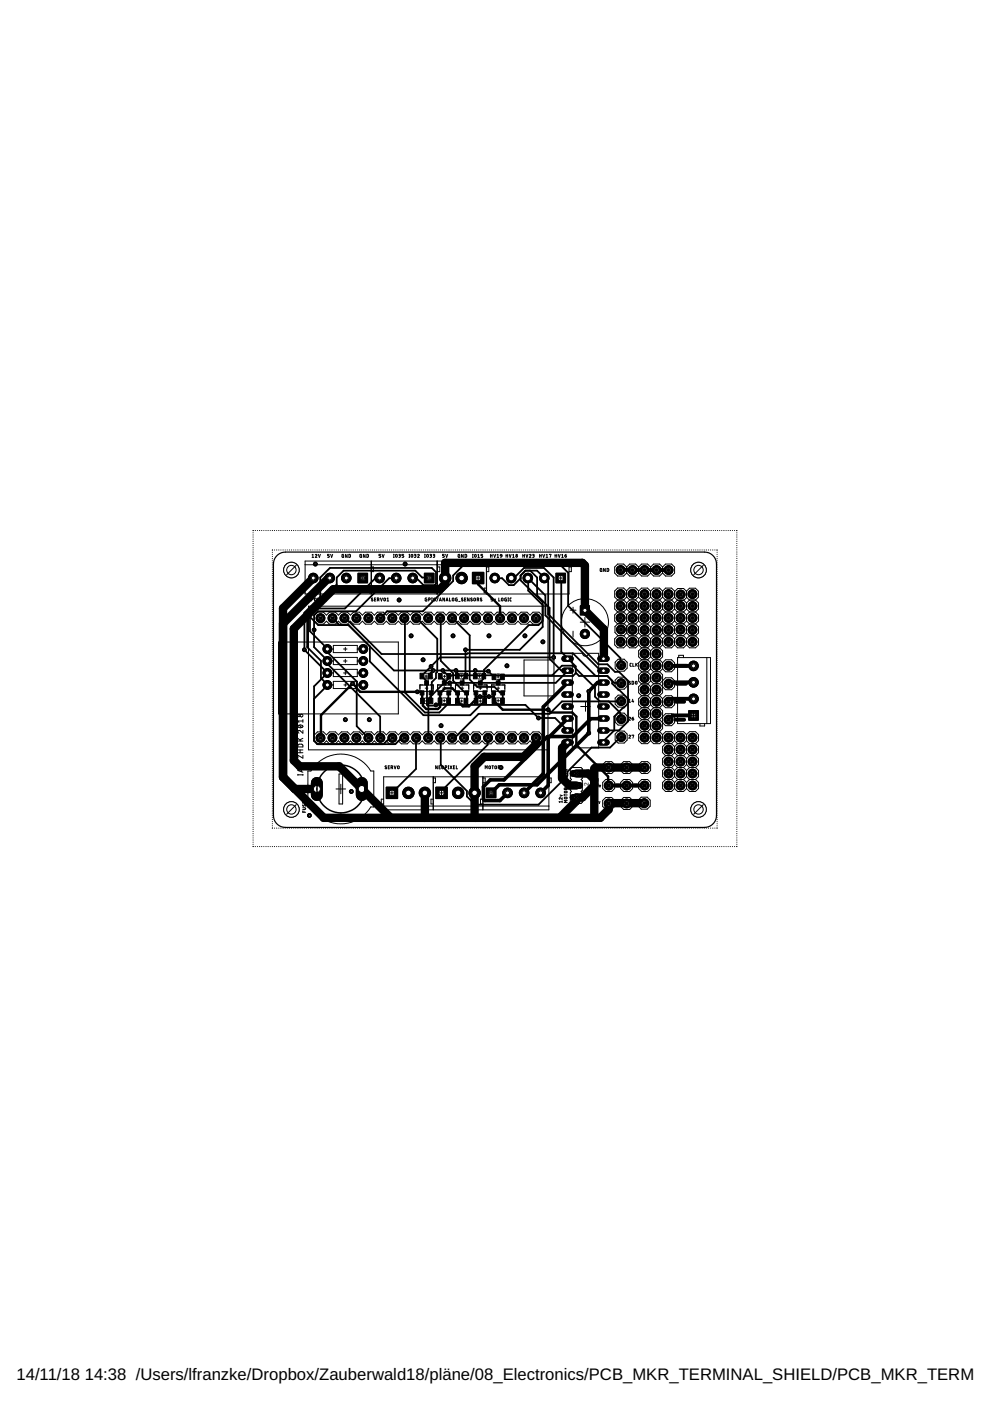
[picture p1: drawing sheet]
<svg xmlns="http://www.w3.org/2000/svg" width="210mm" height="297mm" viewBox="0 0 210 297" stroke-linecap="round" stroke-linejoin="round" font-family="sans-serif">
<defs><g id="words">
<g font-size="3.5">
<text x="3.5" y="292.5">14/11/18</text>
<text x="18" y="292.5">14:38 /Users/lfranzke/Dropbox/Zauberwald18/pläne/08_Electronics/PCB_MKR_TERMINAL_SHIELD/PCB_MKR_TERMINA</text>
</g>
<g font-size="1.4">
<text x="124.9" y="166.5" transform="rotate(-90 124.9 166.5)">2</text>
<text x="124.9" y="164" transform="rotate(-90 124.9 164)">3</text>
<text x="124.9" y="169.1" transform="rotate(-90 124.9 169.1)">1</text>
</g>
</g></defs>
<g fill="none" stroke="#000" stroke-width=".21">
<path d="M57.7 117.1h.1M57.7 117.5v.1M57.7 118h.1M57.7 118.4v.1M57.7 118.9h.1M57.7 119.3v.1M57.7 119.8h.1M57.8 116.6l-.1 .1M58.2 116.6h.1M58.6 116.6h.1M59.1 116.6h.1M59.5 116.6h.1"/>
<path d="M60 116.6h.1M60.5 116.6h.1M60.9 116.6h.1M61.3 116.6h.1M61.8 116.6h.1M62.3 116.6h.1M62.7 116.6h.1M63.1 116.6h.1M63.6 116.6h.1M64.1 116.6h.1M64.5 116.6h.1M65 116.6h.1"/>
<path d="M65.4 116.6h.1M65.8 116.6h.1M66.3 116.6h.1M66.8 116.6h.1M67.2 116.6h.1M67.6 116.6h.1M68.1 116.6h.1M68.6 116.6h.1M69 116.6h.1M69.5 116.6h.1M69.9 116.6h.1M70.4 116.6h.1"/>
<path d="M70.8 116.6h.1M71.3 116.6h.1M71.7 116.6h.1M72.2 116.6h.1M72.6 116.6h.1M73.1 116.6h.1M73.5 116.6h.1M74 116.6h.1M74.4 116.6h.1M74.9 116.6h.1M75.3 116.6h.1M75.8 116.6h.1"/>
<path d="M76.2 116.6h.1M76.7 116.6h.1M77.1 116.6h.1M77.6 116.6h.1M78 116.6h.1M78.5 116.6h.1M78.9 116.6h.1M79.4 116.6h.1M79.8 116.6h.1M80.3 116.6h.1M80.7 116.6h.1M81.2 116.6h.1"/>
<path d="M81.6 116.6h.1M82.1 116.6h.1M82.5 116.6h.1M83 116.6h.1M83.4 116.6h.1M83.9 116.6h.1M84.3 116.6h.1M84.8 116.6h.1M85.2 116.6h.1M85.7 116.6h.1M86.1 116.6h.1M86.6 116.6h.1"/>
<path d="M87.1 116.6h.1M87.5 116.6h.1M87.9 116.6h.1M88.4 116.6h.1M88.9 116.6h.1M89.3 116.6h.1M89.8 116.6h.1M90.2 116.6h.1M90.7 116.6h.1M91.1 116.6h.1M91.6 116.6h.1M92 116.6h.1"/>
<path d="M92.5 116.6h.1M92.9 116.6h.1M93.4 116.6h.1M93.8 116.6h.1M94.3 116.6h.1M94.7 116.6h.1M95.2 116.6h.1M95.6 116.6h.1M96.1 116.6h.1M96.5 116.6h.1M97 116.6h.1M97.4 116.6h.1"/>
<path d="M97.9 116.6h.1M98.3 116.6h.1M98.8 116.6h.1M99.2 116.6h.1M99.7 116.6h.1M100.1 116.6h.1M100.6 116.6h.1M101 116.6h.1M101.5 116.6h.1M101.9 116.6h.1M102.4 116.6h.1M102.8 116.6h.1"/>
<path d="M103.3 116.6h.1M103.7 116.6h.1M104.2 116.6h.1M104.6 116.6h.1M105.1 116.6h.1M105.5 116.6h.1M106 116.6h.1M106.4 116.6h.1M106.9 116.6h.1M107.4 116.6h.1M107.8 116.6h.1M108.2 116.6h.1"/>
<path d="M108.7 116.6h.1M109.2 116.6h.1M109.6 116.6h.1M110 116.6h.1M110.5 116.6h.1M111 116.6h.1M111.4 116.6h.1M111.9 116.6h.1M112.3 116.6h.1M112.8 116.6h.1M113.2 116.6h.1M113.7 116.6h.1"/>
<path d="M114.1 116.6h.1M114.6 116.6h.1M115 116.6h.1M115.5 116.6h.1M115.9 116.6h.1M116.4 116.6h.1M116.8 116.6h.1M117.3 116.6h.1M117.7 116.6h.1M118.2 116.6h.1M118.6 116.6h.1M119.1 116.6h.1"/>
<path d="M119.5 116.6h.1M120 116.6h.1M120.4 116.6h.1M120.9 116.6h.1M121.3 116.6h.1M121.8 116.6h.1M122.2 116.6h.1M122.7 116.6h.1M123.1 116.6h.1M123.6 116.6h.1M124 116.6h.1M124.5 116.6h.1"/>
<path d="M124.9 116.6h.1M125.4 116.6h.1M125.8 116.6h.1M126.3 116.6h.1M126.7 116.6h.1M127.2 116.6h.1M127.6 116.6h.1M128.1 116.6h.1M128.5 116.6h.1M129 116.6h.1M129.5 116.6h.1M129.9 116.6h.1"/>
<path d="M130.3 116.6h.1M130.8 116.6h.1M131.3 116.6h.1M131.7 116.6h.1M132.1 116.6h.1M132.6 116.6h.1M133.1 116.6h.1M133.5 116.6h.1M134 116.6h.1M134.4 116.6h.1M134.9 116.6h.1M135.3 116.6h.1"/>
<path d="M135.8 116.6h.1M136.2 116.6h.1M136.7 116.6h.1M137.1 116.6h.1M137.6 116.6h.1M138 116.6h.1M138.5 116.6h.1M138.9 116.6h.1M139.4 116.6h.1M139.8 116.6h.1M140.3 116.6h.1M140.7 116.6h.1"/>
<path d="M141.2 116.6h.1M141.6 116.6h.1M142.1 116.6h.1M142.5 116.6h.1M143 116.6h.1M143.4 116.6h.1M143.9 116.6h.1M144.3 116.6h.1M144.8 116.6h.1M145.2 116.6h.1M145.7 116.6h.1M146.1 116.6h.1"/>
<path d="M146.6 116.6h.1M147 116.6h.1M147.5 116.6h.1M147.9 116.6h.1M148.4 116.6h.1M148.8 116.6h.1M149.3 116.6h.1M149.7 116.6h.1M150.2 116.6h.1M150.6 116.6h.1M151.1 116.6h.1M151.6 116.6h.1"/>
<path d="M152 116.6h.1M152 116.6v.1M152 117.1h.1M152 117.5v.1M152 118h.1M152 118.4v.1M152 118.9h.1M152 119.3v.1M152 119.8h.1M57.7 120.2v.1M57.7 120.7h.1M57.7 121.1v.1"/>
<path d="M57.7 121.6h.1M57.7 122v.1M57.7 122.5h.1M57.7 122.9v.1M57.7 123.4h.1M57.7 123.8v.1M57.7 124.2v.1M57.7 124.7v.1M57.7 125.2h.1M57.7 125.6v.1M57.7 126v.1M57.7 126.5v.1"/>
<path d="M57.7 127h.1M57.7 127.4v.1M57.7 127.8v.1M57.7 128.3v.1M57.7 128.8h.1M57.7 129.2v.1M57.7 129.6v.1M57.7 130.1v.1M57.7 130.6h.1M57.7 131v.1M57.7 131.4v.1M57.7 131.9v.1"/>
<path d="M57.7 132.4h.1M57.7 132.8h.1M57.7 133.2v.1M57.7 133.7v.1M57.7 134.2h.1M57.7 134.6h.1M57.7 135v.1M57.7 135.5v.1M57.7 136h.1M57.7 136.4h.1M57.7 136.8v.1M57.7 137.3v.1"/>
<path d="M57.7 137.8h.1M57.7 138.2h.1M57.7 138.6v.1M57.7 139.1h.1M57.7 139.6h.1M57.7 140h.1M152 120.2v.1M152 120.7h.1M152 121.1v.1M152 121.6h.1M152 122v.1M152 122.5h.1"/>
<path d="M152 122.9v.1M152 123.4h.1M152 123.8v.1M152 124.2v.1M152 124.7v.1M152 125.2h.1M152 125.6v.1M152 126v.1M152 126.5v.1M152 127h.1M152 127.4v.1M152 127.8v.1"/>
<path d="M152 128.3v.1M152 128.8h.1M152 129.2v.1M152 129.6v.1M152 130.1v.1M152 130.6h.1M152 131v.1M152 131.4v.1M152 131.9v.1M152 132.4h.1M152 132.8h.1M152 133.2v.1"/>
<path d="M152 133.7v.1M152 134.2h.1M152 134.6h.1M152 135v.1M152 135.5v.1M152 136h.1M152 136.4h.1M152 136.8v.1M152 137.3v.1M152 137.8h.1M152 138.2h.1M152 138.6v.1"/>
<path d="M152 139.1h.1M152 139.6h.1M152 140h.1M57.7 140.4v.1M57.7 140.9h.1M57.7 141.4h.1M57.7 141.8h.1M57.7 142.2v.1M57.7 142.7h.1M57.7 143.2h.1M57.7 143.6h.1M57.7 144v.1"/>
<path d="M57.7 144.5h.1M57.7 144.9v.1M57.7 145.4h.1M57.7 145.8v.1M57.7 146.3h.1M57.7 146.7v.1M57.7 147.2h.1M57.7 147.6v.1M57.7 148.1h.1M57.7 148.5v.1M57.7 149h.1M57.7 149.4v.1"/>
<path d="M57.7 149.9h.1M57.7 150.3v.1M57.7 150.8h.1M57.7 151.2v.1M57.7 151.7h.1M57.7 152.1v.1M57.7 152.6h.1M57.7 153v.1M57.7 153.5h.1M57.7 153.9v.1M57.7 154.4h.1M57.7 154.8v.1"/>
<path d="M57.7 155.3h.1M57.7 155.7v.1M57.7 156.2h.1M57.7 156.6v.1M57.7 157.1h.1M57.7 157.5v.1M57.7 158h.1M57.7 158.4v.1M57.7 158.9h.1M57.7 159.3v.1M57.7 159.8h.1M152 140.4v.1"/>
<path d="M152 140.9h.1M152 141.4h.1M152 141.8h.1M152 142.2v.1M152 142.7h.1M152 143.2h.1M152 143.6h.1M152 144v.1M152 144.5h.1M152 144.9v.1M152 145.4h.1M152 145.8v.1"/>
<path d="M152 146.3h.1M152 146.7v.1M152 147.2h.1M152 147.6v.1M152 148.1h.1M152 148.5v.1M152 149h.1M152 149.4v.1M152 149.9h.1M152 150.3v.1M152 150.8h.1M152 151.2v.1"/>
<path d="M152 151.7h.1M152 152.1v.1M152 152.6h.1M152 153v.1M152 153.5h.1M152 153.9v.1M152 154.4h.1M152 154.8v.1M152 155.3h.1M152 155.7v.1M152 156.2h.1M152 156.6v.1"/>
<path d="M152 157.1h.1M152 157.5v.1M152 158h.1M152 158.4v.1M152 158.9h.1M152 159.3v.1M152 159.8h.1M57.7 175.5l.1 .1M57.7 160.2v.1M57.7 160.7h.1M57.7 161.1v.1M57.7 161.6h.1"/>
<path d="M57.7 162v.1M57.7 162.5h.1M57.7 162.9v.1M57.7 163.4h.1M57.7 163.8v.1M57.7 164.3h.1M57.7 164.7v.1M57.7 165.2h.1M57.7 165.6v.1M57.7 166.1h.1M57.7 166.5v.1M57.7 167h.1"/>
<path d="M57.7 167.4v.1M57.7 167.9h.1M57.7 168.3v.1M57.7 168.8h.1M57.7 169.2v.1M57.7 169.7h.1M57.7 170.1v.1M57.7 170.6h.1M57.7 171v.1M57.7 171.5h.1M57.7 171.9v.1M57.7 172.4h.1"/>
<path d="M57.7 172.8v.1M57.7 173.3h.1M57.7 173.7v.1M57.7 174.2h.1M57.7 174.6v.1M57.7 175.1h.1M58.2 175.6h.1M58.6 175.6h.1M59.1 175.6h.1M59.5 175.6h.1M60 175.6h.1M60.5 175.6h.1"/>
<path d="M60.9 175.6h.1M61.3 175.6h.1M61.8 175.6h.1M62.3 175.6h.1M62.7 175.6h.1M63.1 175.6h.1M63.6 175.6h.1M64.1 175.6h.1M64.5 175.6h.1M65 175.6h.1M65.4 175.6h.1M65.8 175.6h.1"/>
<path d="M66.3 175.6h.1M66.8 175.6h.1M67.2 175.6h.1M67.6 175.6h.1M68.1 175.6h.1M68.6 175.6h.1M69 175.6h.1M69.5 175.6h.1M69.9 175.6h.1M70.4 175.6h.1M70.8 175.6h.1M71.3 175.6h.1"/>
<path d="M71.7 175.6h.1M72.2 175.6h.1M72.6 175.6h.1M73.1 175.6h.1M73.5 175.6h.1M74 175.6h.1M74.4 175.6h.1M74.9 175.6h.1M75.3 175.6h.1M75.8 175.6h.1M76.2 175.6h.1M76.7 175.6h.1"/>
<path d="M77.1 175.6h.1M77.6 175.6h.1M78 175.6h.1M78.5 175.6h.1M78.9 175.6h.1M79.4 175.6h.1M79.8 175.6h.1M80.3 175.6h.1M80.7 175.6h.1M81.2 175.6h.1M81.6 175.6h.1M82.1 175.6h.1"/>
<path d="M82.5 175.6h.1M83 175.6h.1M83.4 175.6h.1M83.9 175.6h.1M84.3 175.6h.1M84.8 175.6h.1M85.2 175.6h.1M85.7 175.6h.1M86.1 175.6h.1M86.6 175.6h.1M87.1 175.6h.1M87.5 175.6h.1"/>
<path d="M87.9 175.6h.1M88.4 175.6h.1M88.9 175.6h.1M89.3 175.6h.1M89.8 175.6h.1M90.2 175.6h.1M90.7 175.6h.1M91.1 175.6h.1M91.6 175.6h.1M92 175.6h.1M92.5 175.6h.1M92.9 175.6h.1"/>
<path d="M93.4 175.6h.1M93.8 175.6h.1M94.3 175.6h.1M94.7 175.6h.1M95.2 175.6h.1M95.6 175.6h.1M96.1 175.6h.1M96.5 175.6h.1M97 175.6h.1M97.4 175.6h.1M97.9 175.6h.1M98.3 175.6h.1"/>
<path d="M98.8 175.6h.1M99.2 175.6h.1M99.7 175.6h.1M100.1 175.6h.1M100.6 175.6h.1M101 175.6h.1M101.5 175.6h.1M101.9 175.6h.1M102.4 175.6h.1M102.8 175.6h.1M103.3 175.6h.1M103.7 175.6h.1"/>
<path d="M104.2 175.6h.1M104.6 175.6h.1M105.1 175.6h.1M105.5 175.6h.1M106 175.6h.1M106.4 175.6h.1M106.9 175.6h.1M107.4 175.6h.1M107.8 175.6h.1M108.2 175.6h.1M108.7 175.6h.1M109.2 175.6h.1"/>
<path d="M109.6 175.6h.1M110 175.6h.1M110.5 175.6h.1M111 175.6h.1M111.4 175.6h.1M111.9 175.6h.1M112.3 175.6h.1M112.8 175.6h.1M113.2 175.6h.1M113.7 175.6h.1M114.1 175.6h.1M114.6 175.6h.1"/>
<path d="M115 175.6h.1M115.5 175.6h.1M115.9 175.6h.1M116.4 175.6h.1M116.8 175.6h.1M117.3 175.6h.1M117.7 175.6h.1M118.2 175.6h.1M118.6 175.6h.1M119.1 175.6h.1M119.5 175.6h.1M120 175.6h.1"/>
<path d="M120.4 175.6h.1M120.9 175.6h.1M121.3 175.6h.1M121.8 175.6h.1M122.2 175.6h.1M122.7 175.6h.1M123.1 175.6h.1M123.6 175.6h.1M124 175.6h.1M124.5 175.6h.1M124.9 175.6h.1M125.4 175.6h.1"/>
<path d="M125.8 175.6h.1M126.3 175.6h.1M126.7 175.6h.1M127.2 175.6h.1M127.6 175.6h.1M128.1 175.6h.1M128.5 175.6h.1M129 175.6h.1M129.5 175.6h.1M129.9 175.6h.1M130.3 175.6h.1M130.8 175.6h.1"/>
<path d="M131.3 175.6h.1M131.7 175.6h.1M132.1 175.6h.1M132.6 175.6h.1M133.1 175.6h.1M133.5 175.6h.1M134 175.6h.1M134.4 175.6h.1M134.9 175.6h.1M135.3 175.6h.1M135.8 175.6h.1M136.2 175.6h.1"/>
<path d="M136.7 175.6h.1M137.1 175.6h.1M137.6 175.6h.1M138 175.6h.1M138.5 175.6h.1M138.9 175.6h.1M139.4 175.6h.1M139.8 175.6h.1M140.3 175.6h.1M140.7 175.6h.1M141.2 175.6h.1M141.6 175.6h.1"/>
<path d="M142.1 175.6h.1M142.5 175.6h.1M143 175.6h.1M143.4 175.6h.1M143.9 175.6h.1M144.3 175.6h.1M144.8 175.6h.1M145.2 175.6h.1M145.7 175.6h.1M146.1 175.6h.1M146.6 175.6h.1M147 175.6h.1"/>
<path d="M147.5 175.6h.1M147.9 175.6h.1M148.4 175.6h.1M148.8 175.6h.1M149.3 175.6h.1M149.7 175.6h.1M150.2 175.6h.1M150.6 175.6h.1M151.1 175.6h.1M151.6 175.6h.1M152 175.6h.1M152 160.2v.1"/>
<path d="M152 160.7h.1M152 161.1v.1M152 161.6h.1M152 162v.1M152 162.5h.1M152 162.9v.1M152 163.4h.1M152 163.8v.1M152 164.3h.1M152 164.7v.1M152 165.2h.1M152 165.6v.1"/>
<path d="M152 166.1h.1M152 166.5v.1M152 167h.1M152 167.4v.1M152 167.9h.1M152 168.3v.1M152 168.8h.1M152 169.2v.1M152 169.7h.1M152 170.1v.1M152 170.6h.1M152 171v.1"/>
<path d="M152 171.5h.1M152 171.9v.1M152 172.4h.1M152 172.8v.1M152 173.3h.1M152 173.7v.1M152 174.2h.1M152 174.6v.1M152 175.1h.1M152 175.5v.1"/>
</g>
<path d="M120.3 144.7l-5.1 5.2v14.1l-4.1 4.1M120.3 152.3l-4.1 4.2v10l-1.6 1.6M124.8 146.6v8.8" fill="none" stroke="#000" stroke-width=".76"/>
<g fill="none" stroke="#000" stroke-width=".38">
<path d="M64.5 137.8l4.9 4.9-2.8 2.8v11.5l.7 .8h14l1.4-1.3 .5-.1M65.3 130.3l2.2 2.2h6.4l9.6 9.7 20 .1M66.6 133.5v3.7l2.8 2.8 .1 .8 11.1 11.1v4.5M73 131.1l.2-.2 7.7 7.8 40.6-.2 4.8 4.8h2.5l1.4 1.5h1.5M98.7 137.8h11.5l4.9-4.9v-5.2l-4.7-4.7v-1l1-1h2.5l2.3 2.3v6.9l10.7 10.6h1.9l1.6 1.7h.9l1.9 1.8v8.7l-1.9 1.9h-3.3M111.9 122.6l3.7 3.6v4.3l11.7 11.7h.7M117.4 139.4h-24.1l-1.9 1.9M128 139.1v.6M92.4 149.5h19l2.8 2.7M100.8 142.2v.1M103.5 156.4l-.1 1.5-9.7 9.7-.1 .5M120.3 142.2l-2.5 2.6h-22.4"/>
<path d="M131.7 152.5l-.1-.1v-1.2l-2.5-2.5h-1.9l-1-1v-1.9l-4.7-4.7h-2.4l-2 2.1h-21.3l-5 4.9v8.3"/>
</g>
<path d="M69.9 122.6h-.2l-9.7 9.6v32.6l2.5 2.5h4.7M128 139.1v-5.7l-4-4v-9.5l-.5-.6h-29.1v4.5l-1.1 1.1h-22.6l-8.4 8.4v27.9l1.3 1.3h8.3l10.9 10.9h44.5l1.8-1.8v-1.3M113.6 156.4v1.4l-2.6 2.7h-8.3l-2.1 2v10.6l.3 .3M120.3 157.4l-1.1 1.2v6.4l1.5 1.5h1.5M90.1 168.1v5.2l-.1 .1M122.2 164h2.5l1.3 1.3v8.1" fill="none" stroke="#000" stroke-width="1.8"/>
<path d="M101.4 122.6v1.3l4.6 4.6v2.6M74.8 144.9l1.6 1.8h12.1M101.8 147.7h1.9M116.2 150.5l.6 .6h4.5l.9 .8v6l6.7 6.7v1.9h.2" fill="none" stroke="#000" stroke-width=".51"/>
<circle cx="67.9" cy="156.4" r=".93" fill="#000" stroke="#000" stroke-width=".21"/>
<circle cx="67.9" cy="156.4" r=".51" fill="#fff" stroke="#000" stroke-width=".21"/>
<circle cx="70.5" cy="156.4" r=".93" fill="#000" stroke="#000" stroke-width=".21"/>
<circle cx="70.5" cy="156.4" r=".51" fill="#fff" stroke="#000" stroke-width=".21"/>
<circle cx="73" cy="156.4" r=".93" fill="#000" stroke="#000" stroke-width=".21"/>
<circle cx="73" cy="156.4" r=".51" fill="#fff" stroke="#000" stroke-width=".21"/>
<circle cx="75.6" cy="156.4" r=".93" fill="#000" stroke="#000" stroke-width=".21"/>
<circle cx="75.6" cy="156.4" r=".51" fill="#fff" stroke="#000" stroke-width=".21"/>
<circle cx="78.1" cy="156.4" r=".93" fill="#000" stroke="#000" stroke-width=".21"/>
<circle cx="78.1" cy="156.4" r=".51" fill="#fff" stroke="#000" stroke-width=".21"/>
<circle cx="80.6" cy="156.4" r=".93" fill="#000" stroke="#000" stroke-width=".21"/>
<circle cx="80.6" cy="156.4" r=".51" fill="#fff" stroke="#000" stroke-width=".21"/>
<circle cx="83.2" cy="156.4" r=".93" fill="#000" stroke="#000" stroke-width=".21"/>
<circle cx="83.2" cy="156.4" r=".51" fill="#fff" stroke="#000" stroke-width=".21"/>
<circle cx="85.7" cy="156.4" r=".93" fill="#000" stroke="#000" stroke-width=".21"/>
<circle cx="85.7" cy="156.4" r=".51" fill="#fff" stroke="#000" stroke-width=".21"/>
<circle cx="88.2" cy="156.4" r=".93" fill="#000" stroke="#000" stroke-width=".21"/>
<circle cx="88.2" cy="156.4" r=".51" fill="#fff" stroke="#000" stroke-width=".21"/>
<circle cx="90.8" cy="156.4" r=".93" fill="#000" stroke="#000" stroke-width=".21"/>
<circle cx="90.8" cy="156.4" r=".51" fill="#fff" stroke="#000" stroke-width=".21"/>
<circle cx="93.3" cy="156.4" r=".93" fill="#000" stroke="#000" stroke-width=".21"/>
<circle cx="93.3" cy="156.4" r=".51" fill="#fff" stroke="#000" stroke-width=".21"/>
<circle cx="95.9" cy="156.4" r=".93" fill="#000" stroke="#000" stroke-width=".21"/>
<circle cx="95.9" cy="156.4" r=".51" fill="#fff" stroke="#000" stroke-width=".21"/>
<circle cx="98.4" cy="156.4" r=".93" fill="#000" stroke="#000" stroke-width=".21"/>
<circle cx="98.4" cy="156.4" r=".51" fill="#fff" stroke="#000" stroke-width=".21"/>
<circle cx="100.9" cy="156.4" r=".93" fill="#000" stroke="#000" stroke-width=".21"/>
<circle cx="100.9" cy="156.4" r=".51" fill="#fff" stroke="#000" stroke-width=".21"/>
<circle cx="103.5" cy="156.4" r=".93" fill="#000" stroke="#000" stroke-width=".21"/>
<circle cx="103.5" cy="156.4" r=".51" fill="#fff" stroke="#000" stroke-width=".21"/>
<circle cx="106" cy="156.4" r=".93" fill="#000" stroke="#000" stroke-width=".21"/>
<circle cx="106" cy="156.4" r=".51" fill="#fff" stroke="#000" stroke-width=".21"/>
<circle cx="108.6" cy="156.4" r=".93" fill="#000" stroke="#000" stroke-width=".21"/>
<circle cx="108.6" cy="156.4" r=".51" fill="#fff" stroke="#000" stroke-width=".21"/>
<circle cx="111.1" cy="156.4" r=".93" fill="#000" stroke="#000" stroke-width=".21"/>
<circle cx="111.1" cy="156.4" r=".51" fill="#fff" stroke="#000" stroke-width=".21"/>
<circle cx="113.6" cy="156.4" r=".93" fill="#000" stroke="#000" stroke-width=".21"/>
<circle cx="113.6" cy="156.4" r=".51" fill="#fff" stroke="#000" stroke-width=".21"/>
<circle cx="113.6" cy="131.1" r=".93" fill="#000" stroke="#000" stroke-width=".21"/>
<circle cx="113.6" cy="131.1" r=".51" fill="#fff" stroke="#000" stroke-width=".21"/>
<circle cx="111.1" cy="131.1" r=".93" fill="#000" stroke="#000" stroke-width=".21"/>
<circle cx="111.1" cy="131.1" r=".51" fill="#fff" stroke="#000" stroke-width=".21"/>
<circle cx="108.6" cy="131.1" r=".93" fill="#000" stroke="#000" stroke-width=".21"/>
<circle cx="108.6" cy="131.1" r=".51" fill="#fff" stroke="#000" stroke-width=".21"/>
<circle cx="106" cy="131.1" r=".93" fill="#000" stroke="#000" stroke-width=".21"/>
<circle cx="106" cy="131.1" r=".51" fill="#fff" stroke="#000" stroke-width=".21"/>
<circle cx="103.5" cy="131.1" r=".93" fill="#000" stroke="#000" stroke-width=".21"/>
<circle cx="103.5" cy="131.1" r=".51" fill="#fff" stroke="#000" stroke-width=".21"/>
<circle cx="100.9" cy="131.1" r=".93" fill="#000" stroke="#000" stroke-width=".21"/>
<circle cx="100.9" cy="131.1" r=".51" fill="#fff" stroke="#000" stroke-width=".21"/>
<circle cx="98.4" cy="131.1" r=".93" fill="#000" stroke="#000" stroke-width=".21"/>
<circle cx="98.4" cy="131.1" r=".51" fill="#fff" stroke="#000" stroke-width=".21"/>
<circle cx="95.9" cy="131.1" r=".93" fill="#000" stroke="#000" stroke-width=".21"/>
<circle cx="95.9" cy="131.1" r=".51" fill="#fff" stroke="#000" stroke-width=".21"/>
<circle cx="93.3" cy="131.1" r=".93" fill="#000" stroke="#000" stroke-width=".21"/>
<circle cx="93.3" cy="131.1" r=".51" fill="#fff" stroke="#000" stroke-width=".21"/>
<circle cx="90.8" cy="131.1" r=".93" fill="#000" stroke="#000" stroke-width=".21"/>
<circle cx="90.8" cy="131.1" r=".51" fill="#fff" stroke="#000" stroke-width=".21"/>
<circle cx="88.2" cy="131.1" r=".93" fill="#000" stroke="#000" stroke-width=".21"/>
<circle cx="88.2" cy="131.1" r=".51" fill="#fff" stroke="#000" stroke-width=".21"/>
<circle cx="85.7" cy="131.1" r=".93" fill="#000" stroke="#000" stroke-width=".21"/>
<circle cx="85.7" cy="131.1" r=".51" fill="#fff" stroke="#000" stroke-width=".21"/>
<circle cx="83.2" cy="131.1" r=".93" fill="#000" stroke="#000" stroke-width=".21"/>
<circle cx="83.2" cy="131.1" r=".51" fill="#fff" stroke="#000" stroke-width=".21"/>
<circle cx="80.6" cy="131.1" r=".93" fill="#000" stroke="#000" stroke-width=".21"/>
<circle cx="80.6" cy="131.1" r=".51" fill="#fff" stroke="#000" stroke-width=".21"/>
<circle cx="78.1" cy="131.1" r=".93" fill="#000" stroke="#000" stroke-width=".21"/>
<circle cx="78.1" cy="131.1" r=".51" fill="#fff" stroke="#000" stroke-width=".21"/>
<circle cx="75.6" cy="131.1" r=".93" fill="#000" stroke="#000" stroke-width=".21"/>
<circle cx="75.6" cy="131.1" r=".51" fill="#fff" stroke="#000" stroke-width=".21"/>
<circle cx="73" cy="131.1" r=".93" fill="#000" stroke="#000" stroke-width=".21"/>
<circle cx="73" cy="131.1" r=".51" fill="#fff" stroke="#000" stroke-width=".21"/>
<circle cx="70.5" cy="131.1" r=".93" fill="#000" stroke="#000" stroke-width=".21"/>
<circle cx="70.5" cy="131.1" r=".51" fill="#fff" stroke="#000" stroke-width=".21"/>
<circle cx="67.9" cy="131.1" r=".93" fill="#000" stroke="#000" stroke-width=".21"/>
<circle cx="67.9" cy="131.1" r=".51" fill="#fff" stroke="#000" stroke-width=".21"/>
<path d="M146 150.7h2.1v2h-2.1z" fill="#000" stroke="#000" stroke-width=".21"/>
<circle cx="147" cy="151.7" r=".59" fill="#fff" stroke="#000" stroke-width=".21"/>
<circle cx="147" cy="148.2" r="1.02" fill="#000" stroke="#000" stroke-width=".21"/>
<circle cx="147" cy="148.2" r=".59" fill="#fff" stroke="#000" stroke-width=".21"/>
<circle cx="147" cy="144.7" r="1.02" fill="#000" stroke="#000" stroke-width=".21"/>
<circle cx="147" cy="144.7" r=".59" fill="#fff" stroke="#000" stroke-width=".21"/>
<circle cx="147" cy="141.2" r="1.02" fill="#000" stroke="#000" stroke-width=".21"/>
<circle cx="147" cy="141.2" r=".59" fill="#fff" stroke="#000" stroke-width=".21"/>
<circle cx="131.7" cy="141" r=".93" fill="#000" stroke="#000" stroke-width=".21"/>
<circle cx="131.7" cy="141" r=".51" fill="#fff" stroke="#000" stroke-width=".21"/>
<circle cx="136.7" cy="131" r=".93" fill="#000" stroke="#000" stroke-width=".21"/>
<circle cx="136.7" cy="131" r=".51" fill="#fff" stroke="#000" stroke-width=".21"/>
<circle cx="144.3" cy="136.1" r=".93" fill="#000" stroke="#000" stroke-width=".21"/>
<circle cx="144.3" cy="136.1" r=".51" fill="#fff" stroke="#000" stroke-width=".21"/>
<circle cx="139.2" cy="131" r=".93" fill="#000" stroke="#000" stroke-width=".21"/>
<circle cx="139.2" cy="131" r=".51" fill="#fff" stroke="#000" stroke-width=".21"/>
<circle cx="131.6" cy="131" r=".93" fill="#000" stroke="#000" stroke-width=".21"/>
<circle cx="131.6" cy="131" r=".51" fill="#fff" stroke="#000" stroke-width=".21"/>
<circle cx="136.7" cy="143.8" r=".93" fill="#000" stroke="#000" stroke-width=".21"/>
<circle cx="136.7" cy="143.8" r=".51" fill="#fff" stroke="#000" stroke-width=".21"/>
<circle cx="131.7" cy="133.5" r=".93" fill="#000" stroke="#000" stroke-width=".21"/>
<circle cx="131.7" cy="133.5" r=".51" fill="#fff" stroke="#000" stroke-width=".21"/>
<circle cx="131.7" cy="152.5" r=".93" fill="#000" stroke="#000" stroke-width=".21"/>
<circle cx="131.7" cy="152.5" r=".51" fill="#fff" stroke="#000" stroke-width=".21"/>
<circle cx="131.7" cy="156.3" r=".93" fill="#000" stroke="#000" stroke-width=".21"/>
<circle cx="131.7" cy="156.3" r=".51" fill="#fff" stroke="#000" stroke-width=".21"/>
<circle cx="131.7" cy="144.8" r=".93" fill="#000" stroke="#000" stroke-width=".21"/>
<circle cx="131.7" cy="144.8" r=".51" fill="#fff" stroke="#000" stroke-width=".21"/>
<circle cx="134.1" cy="131" r=".93" fill="#000" stroke="#000" stroke-width=".21"/>
<circle cx="134.1" cy="131" r=".51" fill="#fff" stroke="#000" stroke-width=".21"/>
<circle cx="141.8" cy="133.6" r=".93" fill="#000" stroke="#000" stroke-width=".21"/>
<circle cx="141.8" cy="133.6" r=".51" fill="#fff" stroke="#000" stroke-width=".21"/>
<circle cx="131.6" cy="136.1" r=".93" fill="#000" stroke="#000" stroke-width=".21"/>
<circle cx="131.6" cy="136.1" r=".51" fill="#fff" stroke="#000" stroke-width=".21"/>
<circle cx="146.8" cy="133.6" r=".93" fill="#000" stroke="#000" stroke-width=".21"/>
<circle cx="146.8" cy="133.6" r=".51" fill="#fff" stroke="#000" stroke-width=".21"/>
<circle cx="134.1" cy="133.5" r=".93" fill="#000" stroke="#000" stroke-width=".21"/>
<circle cx="134.1" cy="133.5" r=".51" fill="#fff" stroke="#000" stroke-width=".21"/>
<circle cx="144.3" cy="128.5" r=".93" fill="#000" stroke="#000" stroke-width=".21"/>
<circle cx="144.3" cy="128.5" r=".51" fill="#fff" stroke="#000" stroke-width=".21"/>
<circle cx="129.1" cy="170.3" r=".93" fill="#000" stroke="#000" stroke-width=".21"/>
<circle cx="129.1" cy="170.3" r=".51" fill="#fff" stroke="#000" stroke-width=".21"/>
<circle cx="129.1" cy="166.5" r=".93" fill="#000" stroke="#000" stroke-width=".21"/>
<circle cx="129.1" cy="166.5" r=".51" fill="#fff" stroke="#000" stroke-width=".21"/>
<circle cx="141.8" cy="136.1" r=".93" fill="#000" stroke="#000" stroke-width=".21"/>
<circle cx="141.8" cy="136.1" r=".51" fill="#fff" stroke="#000" stroke-width=".21"/>
<circle cx="141.8" cy="131" r=".93" fill="#000" stroke="#000" stroke-width=".21"/>
<circle cx="141.8" cy="131" r=".51" fill="#fff" stroke="#000" stroke-width=".21"/>
<circle cx="132.9" cy="170.3" r=".93" fill="#000" stroke="#000" stroke-width=".21"/>
<circle cx="132.9" cy="170.3" r=".51" fill="#fff" stroke="#000" stroke-width=".21"/>
<circle cx="132.9" cy="166.5" r=".93" fill="#000" stroke="#000" stroke-width=".21"/>
<circle cx="132.9" cy="166.5" r=".51" fill="#fff" stroke="#000" stroke-width=".21"/>
<circle cx="136.7" cy="126" r=".93" fill="#000" stroke="#000" stroke-width=".21"/>
<circle cx="136.7" cy="126" r=".51" fill="#fff" stroke="#000" stroke-width=".21"/>
<circle cx="139.2" cy="141.2" r=".93" fill="#000" stroke="#000" stroke-width=".21"/>
<circle cx="139.2" cy="141.2" r=".51" fill="#fff" stroke="#000" stroke-width=".21"/>
<circle cx="136.7" cy="128.5" r=".93" fill="#000" stroke="#000" stroke-width=".21"/>
<circle cx="136.7" cy="128.5" r=".51" fill="#fff" stroke="#000" stroke-width=".21"/>
<circle cx="146.8" cy="136.1" r=".93" fill="#000" stroke="#000" stroke-width=".21"/>
<circle cx="146.8" cy="136.1" r=".51" fill="#fff" stroke="#000" stroke-width=".21"/>
<circle cx="144.3" cy="126" r=".93" fill="#000" stroke="#000" stroke-width=".21"/>
<circle cx="144.3" cy="126" r=".51" fill="#fff" stroke="#000" stroke-width=".21"/>
<circle cx="141.8" cy="128.5" r=".93" fill="#000" stroke="#000" stroke-width=".21"/>
<circle cx="141.8" cy="128.5" r=".51" fill="#fff" stroke="#000" stroke-width=".21"/>
<circle cx="139.2" cy="128.5" r=".93" fill="#000" stroke="#000" stroke-width=".21"/>
<circle cx="139.2" cy="128.5" r=".51" fill="#fff" stroke="#000" stroke-width=".21"/>
<circle cx="141.8" cy="126" r=".93" fill="#000" stroke="#000" stroke-width=".21"/>
<circle cx="141.8" cy="126" r=".51" fill="#fff" stroke="#000" stroke-width=".21"/>
<circle cx="139.2" cy="126" r=".93" fill="#000" stroke="#000" stroke-width=".21"/>
<circle cx="139.2" cy="126" r=".51" fill="#fff" stroke="#000" stroke-width=".21"/>
<circle cx="144.3" cy="131" r=".93" fill="#000" stroke="#000" stroke-width=".21"/>
<circle cx="144.3" cy="131" r=".51" fill="#fff" stroke="#000" stroke-width=".21"/>
<circle cx="131.6" cy="128.5" r=".93" fill="#000" stroke="#000" stroke-width=".21"/>
<circle cx="131.6" cy="128.5" r=".51" fill="#fff" stroke="#000" stroke-width=".21"/>
<circle cx="134.1" cy="128.5" r=".93" fill="#000" stroke="#000" stroke-width=".21"/>
<circle cx="134.1" cy="128.5" r=".51" fill="#fff" stroke="#000" stroke-width=".21"/>
<circle cx="136.7" cy="138.6" r=".93" fill="#000" stroke="#000" stroke-width=".21"/>
<circle cx="136.7" cy="138.6" r=".51" fill="#fff" stroke="#000" stroke-width=".21"/>
<circle cx="136.7" cy="141.2" r=".93" fill="#000" stroke="#000" stroke-width=".21"/>
<circle cx="136.7" cy="141.2" r=".51" fill="#fff" stroke="#000" stroke-width=".21"/>
<circle cx="134.1" cy="125.9" r=".93" fill="#000" stroke="#000" stroke-width=".21"/>
<circle cx="134.1" cy="125.9" r=".51" fill="#fff" stroke="#000" stroke-width=".21"/>
<circle cx="139.3" cy="133.6" r=".93" fill="#000" stroke="#000" stroke-width=".21"/>
<circle cx="139.3" cy="133.6" r=".51" fill="#fff" stroke="#000" stroke-width=".21"/>
<circle cx="139.2" cy="136.1" r=".93" fill="#000" stroke="#000" stroke-width=".21"/>
<circle cx="139.2" cy="136.1" r=".51" fill="#fff" stroke="#000" stroke-width=".21"/>
<circle cx="139.2" cy="138.6" r=".93" fill="#000" stroke="#000" stroke-width=".21"/>
<circle cx="139.2" cy="138.6" r=".51" fill="#fff" stroke="#000" stroke-width=".21"/>
<circle cx="136.7" cy="133.6" r=".93" fill="#000" stroke="#000" stroke-width=".21"/>
<circle cx="136.7" cy="133.6" r=".51" fill="#fff" stroke="#000" stroke-width=".21"/>
<circle cx="146.8" cy="128.5" r=".93" fill="#000" stroke="#000" stroke-width=".21"/>
<circle cx="146.8" cy="128.5" r=".51" fill="#fff" stroke="#000" stroke-width=".21"/>
<circle cx="146.8" cy="131" r=".93" fill="#000" stroke="#000" stroke-width=".21"/>
<circle cx="146.8" cy="131" r=".51" fill="#fff" stroke="#000" stroke-width=".21"/>
<circle cx="131.6" cy="125.9" r=".93" fill="#000" stroke="#000" stroke-width=".21"/>
<circle cx="131.6" cy="125.9" r=".51" fill="#fff" stroke="#000" stroke-width=".21"/>
<circle cx="136.6" cy="170.3" r=".93" fill="#000" stroke="#000" stroke-width=".21"/>
<circle cx="136.6" cy="170.3" r=".51" fill="#fff" stroke="#000" stroke-width=".21"/>
<circle cx="136.7" cy="166.5" r=".93" fill="#000" stroke="#000" stroke-width=".21"/>
<circle cx="136.7" cy="166.5" r=".51" fill="#fff" stroke="#000" stroke-width=".21"/>
<circle cx="146.8" cy="126" r=".93" fill="#000" stroke="#000" stroke-width=".21"/>
<circle cx="146.8" cy="126" r=".51" fill="#fff" stroke="#000" stroke-width=".21"/>
<circle cx="144.3" cy="133.5" r=".93" fill="#000" stroke="#000" stroke-width=".21"/>
<circle cx="144.3" cy="133.5" r=".51" fill="#fff" stroke="#000" stroke-width=".21"/>
<circle cx="134.1" cy="136.1" r=".93" fill="#000" stroke="#000" stroke-width=".21"/>
<circle cx="134.1" cy="136.1" r=".51" fill="#fff" stroke="#000" stroke-width=".21"/>
<circle cx="136.7" cy="136.1" r=".93" fill="#000" stroke="#000" stroke-width=".21"/>
<circle cx="136.7" cy="136.1" r=".51" fill="#fff" stroke="#000" stroke-width=".21"/>
<circle cx="141.8" cy="152.6" r=".93" fill="#000" stroke="#000" stroke-width=".21"/>
<circle cx="141.8" cy="152.6" r=".51" fill="#fff" stroke="#000" stroke-width=".21"/>
<circle cx="141.8" cy="148.8" r=".93" fill="#000" stroke="#000" stroke-width=".21"/>
<circle cx="141.8" cy="148.8" r=".51" fill="#fff" stroke="#000" stroke-width=".21"/>
<circle cx="141.8" cy="145" r=".93" fill="#000" stroke="#000" stroke-width=".21"/>
<circle cx="141.8" cy="145" r=".51" fill="#fff" stroke="#000" stroke-width=".21"/>
<circle cx="141.8" cy="141.2" r=".93" fill="#000" stroke="#000" stroke-width=".21"/>
<circle cx="141.8" cy="141.2" r=".51" fill="#fff" stroke="#000" stroke-width=".21"/>
<path d="M119.7 139.7h1.3" fill="none" stroke="#000" stroke-width="1.3"/>
<circle cx="120.3" cy="139.7" r=".4" fill="#fff" stroke="#000" stroke-width=".21"/>
<path d="M119.7 142.2h1.3" fill="none" stroke="#000" stroke-width="1.3"/>
<circle cx="120.3" cy="142.2" r=".4" fill="#fff" stroke="#000" stroke-width=".21"/>
<path d="M119.7 144.7h1.3" fill="none" stroke="#000" stroke-width="1.3"/>
<circle cx="120.3" cy="144.7" r=".4" fill="#fff" stroke="#000" stroke-width=".21"/>
<path d="M119.7 147.3h1.3" fill="none" stroke="#000" stroke-width="1.3"/>
<circle cx="120.3" cy="147.3" r=".4" fill="#fff" stroke="#000" stroke-width=".21"/>
<path d="M119.7 149.8h1.3" fill="none" stroke="#000" stroke-width="1.3"/>
<circle cx="120.3" cy="149.8" r=".4" fill="#fff" stroke="#000" stroke-width=".21"/>
<path d="M119.7 152.3h1.3" fill="none" stroke="#000" stroke-width="1.3"/>
<circle cx="120.3" cy="152.3" r=".4" fill="#fff" stroke="#000" stroke-width=".21"/>
<path d="M119.7 154.9h1.3" fill="none" stroke="#000" stroke-width="1.3"/>
<circle cx="120.3" cy="154.9" r=".4" fill="#fff" stroke="#000" stroke-width=".21"/>
<path d="M119.7 157.4h1.3" fill="none" stroke="#000" stroke-width="1.3"/>
<circle cx="120.3" cy="157.4" r=".4" fill="#fff" stroke="#000" stroke-width=".21"/>
<path d="M127.3 157.4h1.3" fill="none" stroke="#000" stroke-width="1.3"/>
<circle cx="128" cy="157.4" r=".4" fill="#fff" stroke="#000" stroke-width=".21"/>
<path d="M127.3 154.9h1.3" fill="none" stroke="#000" stroke-width="1.3"/>
<circle cx="128" cy="154.9" r=".4" fill="#fff" stroke="#000" stroke-width=".21"/>
<path d="M127.3 152.3h1.3" fill="none" stroke="#000" stroke-width="1.3"/>
<circle cx="128" cy="152.3" r=".4" fill="#fff" stroke="#000" stroke-width=".21"/>
<path d="M127.3 149.8h1.3" fill="none" stroke="#000" stroke-width="1.3"/>
<circle cx="128" cy="149.8" r=".4" fill="#fff" stroke="#000" stroke-width=".21"/>
<path d="M127.3 147.3h1.3" fill="none" stroke="#000" stroke-width="1.3"/>
<circle cx="128" cy="147.3" r=".4" fill="#fff" stroke="#000" stroke-width=".21"/>
<path d="M127.3 144.7h1.3" fill="none" stroke="#000" stroke-width="1.3"/>
<circle cx="128" cy="144.7" r=".4" fill="#fff" stroke="#000" stroke-width=".21"/>
<path d="M127.3 142.2h1.3" fill="none" stroke="#000" stroke-width="1.3"/>
<circle cx="128" cy="142.2" r=".4" fill="#fff" stroke="#000" stroke-width=".21"/>
<path d="M127.3 139.7h1.3" fill="none" stroke="#000" stroke-width="1.3"/>
<circle cx="128" cy="139.7" r=".4" fill="#fff" stroke="#000" stroke-width=".21"/>
<path d="M90 121.5h2v2.1h-2z" fill="#000" stroke="#000" stroke-width=".21"/>
<circle cx="91" cy="122.6" r=".59" fill="#fff" stroke="#000" stroke-width=".21"/>
<circle cx="87.5" cy="122.6" r="1.02" fill="#000" stroke="#000" stroke-width=".21"/>
<circle cx="87.5" cy="122.6" r=".59" fill="#fff" stroke="#000" stroke-width=".21"/>
<circle cx="84" cy="122.6" r="1.02" fill="#000" stroke="#000" stroke-width=".21"/>
<circle cx="84" cy="122.6" r=".59" fill="#fff" stroke="#000" stroke-width=".21"/>
<circle cx="80.5" cy="122.6" r="1.02" fill="#000" stroke="#000" stroke-width=".21"/>
<circle cx="80.5" cy="122.6" r=".59" fill="#fff" stroke="#000" stroke-width=".21"/>
<path d="M75.9 121.5h2v2.1h-2z" fill="#000" stroke="#000" stroke-width=".21"/>
<circle cx="76.9" cy="122.6" r=".59" fill="#fff" stroke="#000" stroke-width=".21"/>
<circle cx="73.4" cy="122.6" r="1.02" fill="#000" stroke="#000" stroke-width=".21"/>
<circle cx="73.4" cy="122.6" r=".59" fill="#fff" stroke="#000" stroke-width=".21"/>
<circle cx="69.9" cy="122.6" r="1.02" fill="#000" stroke="#000" stroke-width=".21"/>
<circle cx="69.9" cy="122.6" r=".59" fill="#fff" stroke="#000" stroke-width=".21"/>
<circle cx="66.4" cy="122.6" r="1.02" fill="#000" stroke="#000" stroke-width=".21"/>
<circle cx="66.4" cy="122.6" r=".59" fill="#fff" stroke="#000" stroke-width=".21"/>
<path d="M103.1 167.1h2v2h-2z" fill="#000" stroke="#000" stroke-width=".21"/>
<circle cx="104.1" cy="168.1" r=".59" fill="#fff" stroke="#000" stroke-width=".21"/>
<circle cx="107.6" cy="168.1" r="1.02" fill="#000" stroke="#000" stroke-width=".21"/>
<circle cx="107.6" cy="168.1" r=".59" fill="#fff" stroke="#000" stroke-width=".21"/>
<circle cx="111.1" cy="168.1" r="1.02" fill="#000" stroke="#000" stroke-width=".21"/>
<circle cx="111.1" cy="168.1" r=".59" fill="#fff" stroke="#000" stroke-width=".21"/>
<circle cx="114.6" cy="168.1" r="1.02" fill="#000" stroke="#000" stroke-width=".21"/>
<circle cx="114.6" cy="168.1" r=".59" fill="#fff" stroke="#000" stroke-width=".21"/>
<circle cx="69.4" cy="145.2" r=".93" fill="#000" stroke="#000" stroke-width=".21"/>
<circle cx="69.4" cy="145.2" r=".44" fill="#fff" stroke="#000" stroke-width=".21"/>
<circle cx="77" cy="145.2" r=".93" fill="#000" stroke="#000" stroke-width=".21"/>
<circle cx="77" cy="145.2" r=".44" fill="#fff" stroke="#000" stroke-width=".21"/>
<circle cx="77" cy="137.6" r=".93" fill="#000" stroke="#000" stroke-width=".21"/>
<circle cx="77" cy="137.6" r=".44" fill="#fff" stroke="#000" stroke-width=".21"/>
<circle cx="69.4" cy="137.6" r=".93" fill="#000" stroke="#000" stroke-width=".21"/>
<circle cx="69.4" cy="137.6" r=".44" fill="#fff" stroke="#000" stroke-width=".21"/>
<circle cx="69.4" cy="142.7" r=".93" fill="#000" stroke="#000" stroke-width=".21"/>
<circle cx="69.4" cy="142.7" r=".44" fill="#fff" stroke="#000" stroke-width=".21"/>
<circle cx="77" cy="142.7" r=".93" fill="#000" stroke="#000" stroke-width=".21"/>
<circle cx="77" cy="142.7" r=".44" fill="#fff" stroke="#000" stroke-width=".21"/>
<circle cx="77" cy="140.1" r=".93" fill="#000" stroke="#000" stroke-width=".21"/>
<circle cx="77" cy="140.1" r=".44" fill="#fff" stroke="#000" stroke-width=".21"/>
<circle cx="69.4" cy="140.1" r=".93" fill="#000" stroke="#000" stroke-width=".21"/>
<circle cx="69.4" cy="140.1" r=".44" fill="#fff" stroke="#000" stroke-width=".21"/>
<circle cx="136.7" cy="120.9" r=".93" fill="#000" stroke="#000" stroke-width=".21"/>
<circle cx="136.7" cy="120.9" r=".51" fill="#fff" stroke="#000" stroke-width=".21"/>
<circle cx="131.6" cy="120.9" r=".93" fill="#000" stroke="#000" stroke-width=".21"/>
<circle cx="131.6" cy="120.9" r=".51" fill="#fff" stroke="#000" stroke-width=".21"/>
<circle cx="134.1" cy="120.9" r=".93" fill="#000" stroke="#000" stroke-width=".21"/>
<circle cx="134.1" cy="120.9" r=".51" fill="#fff" stroke="#000" stroke-width=".21"/>
<path d="M100.2 121.3h2.4v2.5h-2.4z" fill="#000" stroke="#000" stroke-width=".21"/>
<circle cx="101.4" cy="122.6" r=".59" fill="#fff" stroke="#000" stroke-width=".21"/>
<circle cx="97.9" cy="122.6" r="1.21" fill="#000" stroke="#000" stroke-width=".21"/>
<circle cx="97.9" cy="122.6" r=".59" fill="#fff" stroke="#000" stroke-width=".21"/>
<circle cx="94.4" cy="122.6" r="1.21" fill="#000" stroke="#000" stroke-width=".21"/>
<circle cx="94.4" cy="122.6" r=".59" fill="#fff" stroke="#000" stroke-width=".21"/>
<path d="M81.9 166.9h2.4v2.4h-2.4z" fill="#000" stroke="#000" stroke-width=".21"/>
<circle cx="83.1" cy="168.1" r=".59" fill="#fff" stroke="#000" stroke-width=".21"/>
<circle cx="86.6" cy="168.1" r="1.21" fill="#000" stroke="#000" stroke-width=".21"/>
<circle cx="86.6" cy="168.1" r=".59" fill="#fff" stroke="#000" stroke-width=".21"/>
<circle cx="90.1" cy="168.1" r="1.21" fill="#000" stroke="#000" stroke-width=".21"/>
<circle cx="90.1" cy="168.1" r=".59" fill="#fff" stroke="#000" stroke-width=".21"/>
<path d="M117.9 121.5h2v2.1h-2z" fill="#000" stroke="#000" stroke-width=".21"/>
<circle cx="118.9" cy="122.6" r=".59" fill="#fff" stroke="#000" stroke-width=".21"/>
<circle cx="115.4" cy="122.6" r="1.02" fill="#000" stroke="#000" stroke-width=".21"/>
<circle cx="115.4" cy="122.6" r=".59" fill="#fff" stroke="#000" stroke-width=".21"/>
<circle cx="111.9" cy="122.6" r="1.02" fill="#000" stroke="#000" stroke-width=".21"/>
<circle cx="111.9" cy="122.6" r=".59" fill="#fff" stroke="#000" stroke-width=".21"/>
<circle cx="108.4" cy="122.6" r="1.02" fill="#000" stroke="#000" stroke-width=".21"/>
<circle cx="108.4" cy="122.6" r=".59" fill="#fff" stroke="#000" stroke-width=".21"/>
<circle cx="104.9" cy="122.6" r="1.02" fill="#000" stroke="#000" stroke-width=".21"/>
<circle cx="104.9" cy="122.6" r=".59" fill="#fff" stroke="#000" stroke-width=".21"/>
<path d="M121.5 169.1h1.4" fill="none" stroke="#000" stroke-width="1.4"/>
<circle cx="122.2" cy="169.1" r=".47" fill="#fff" stroke="#000" stroke-width=".21"/>
<path d="M121.5 166.5h1.4" fill="none" stroke="#000" stroke-width="1.4"/>
<circle cx="122.2" cy="166.5" r=".47" fill="#fff" stroke="#000" stroke-width=".21"/>
<path d="M121.5 164h1.4" fill="none" stroke="#000" stroke-width="1.4"/>
<circle cx="122.2" cy="164" r=".47" fill="#fff" stroke="#000" stroke-width=".21"/>
<path d="M92.4 166.9h2.4v2.4h-2.4z" fill="#000" stroke="#000" stroke-width=".21"/>
<circle cx="93.6" cy="168.1" r=".59" fill="#fff" stroke="#000" stroke-width=".21"/>
<circle cx="97.1" cy="168.1" r="1.21" fill="#000" stroke="#000" stroke-width=".21"/>
<circle cx="97.1" cy="168.1" r=".59" fill="#fff" stroke="#000" stroke-width=".21"/>
<circle cx="100.6" cy="168.1" r="1.21" fill="#000" stroke="#000" stroke-width=".21"/>
<circle cx="100.6" cy="168.1" r=".59" fill="#fff" stroke="#000" stroke-width=".21"/>
<circle cx="124" cy="134.4" r=".97" fill="#000" stroke="#000" stroke-width=".21"/>
<circle cx="124" cy="134.4" r=".44" fill="#fff" stroke="#000" stroke-width=".21"/>
<path d="M123 128.4h2v2h-2z" fill="#000" stroke="#000" stroke-width=".21"/>
<circle cx="124" cy="129.4" r=".44" fill="#fff" stroke="#000" stroke-width=".21"/>
<circle cx="129.1" cy="162.7" r=".93" fill="#000" stroke="#000" stroke-width=".21"/>
<circle cx="129.1" cy="162.7" r=".51" fill="#fff" stroke="#000" stroke-width=".21"/>
<circle cx="132.9" cy="162.7" r=".93" fill="#000" stroke="#000" stroke-width=".21"/>
<circle cx="132.9" cy="162.7" r=".51" fill="#fff" stroke="#000" stroke-width=".21"/>
<circle cx="136.7" cy="162.7" r=".93" fill="#000" stroke="#000" stroke-width=".21"/>
<circle cx="136.7" cy="162.7" r=".51" fill="#fff" stroke="#000" stroke-width=".21"/>
<circle cx="131.7" cy="148.7" r=".93" fill="#000" stroke="#000" stroke-width=".21"/>
<circle cx="131.7" cy="148.7" r=".51" fill="#fff" stroke="#000" stroke-width=".21"/>
<circle cx="139.2" cy="120.9" r=".93" fill="#000" stroke="#000" stroke-width=".21"/>
<circle cx="139.2" cy="120.9" r=".51" fill="#fff" stroke="#000" stroke-width=".21"/>
<circle cx="141.8" cy="120.9" r=".93" fill="#000" stroke="#000" stroke-width=".21"/>
<circle cx="141.8" cy="120.9" r=".51" fill="#fff" stroke="#000" stroke-width=".21"/>
<circle cx="136.7" cy="146.2" r=".93" fill="#000" stroke="#000" stroke-width=".21"/>
<circle cx="136.7" cy="146.2" r=".51" fill="#fff" stroke="#000" stroke-width=".21"/>
<circle cx="139.2" cy="146.2" r=".93" fill="#000" stroke="#000" stroke-width=".21"/>
<circle cx="139.2" cy="146.2" r=".51" fill="#fff" stroke="#000" stroke-width=".21"/>
<circle cx="136.7" cy="148.8" r=".93" fill="#000" stroke="#000" stroke-width=".21"/>
<circle cx="136.7" cy="148.8" r=".51" fill="#fff" stroke="#000" stroke-width=".21"/>
<circle cx="136.7" cy="151.3" r=".93" fill="#000" stroke="#000" stroke-width=".21"/>
<circle cx="136.7" cy="151.3" r=".51" fill="#fff" stroke="#000" stroke-width=".21"/>
<circle cx="139.2" cy="151.3" r=".93" fill="#000" stroke="#000" stroke-width=".21"/>
<circle cx="139.2" cy="151.3" r=".51" fill="#fff" stroke="#000" stroke-width=".21"/>
<circle cx="136.7" cy="153.9" r=".93" fill="#000" stroke="#000" stroke-width=".21"/>
<circle cx="136.7" cy="153.9" r=".51" fill="#fff" stroke="#000" stroke-width=".21"/>
<circle cx="139.2" cy="148.8" r=".93" fill="#000" stroke="#000" stroke-width=".21"/>
<circle cx="139.2" cy="148.8" r=".51" fill="#fff" stroke="#000" stroke-width=".21"/>
<circle cx="139.2" cy="156.4" r=".93" fill="#000" stroke="#000" stroke-width=".21"/>
<circle cx="139.2" cy="156.4" r=".51" fill="#fff" stroke="#000" stroke-width=".21"/>
<circle cx="136.7" cy="156.4" r=".93" fill="#000" stroke="#000" stroke-width=".21"/>
<circle cx="136.7" cy="156.4" r=".51" fill="#fff" stroke="#000" stroke-width=".21"/>
<circle cx="139.2" cy="153.9" r=".93" fill="#000" stroke="#000" stroke-width=".21"/>
<circle cx="139.2" cy="153.9" r=".51" fill="#fff" stroke="#000" stroke-width=".21"/>
<circle cx="141.8" cy="156.4" r=".93" fill="#000" stroke="#000" stroke-width=".21"/>
<circle cx="141.8" cy="156.4" r=".51" fill="#fff" stroke="#000" stroke-width=".21"/>
<circle cx="141.8" cy="158.9" r=".93" fill="#000" stroke="#000" stroke-width=".21"/>
<circle cx="141.8" cy="158.9" r=".51" fill="#fff" stroke="#000" stroke-width=".21"/>
<circle cx="144.3" cy="156.4" r=".93" fill="#000" stroke="#000" stroke-width=".21"/>
<circle cx="144.3" cy="156.4" r=".51" fill="#fff" stroke="#000" stroke-width=".21"/>
<circle cx="144.3" cy="158.9" r=".93" fill="#000" stroke="#000" stroke-width=".21"/>
<circle cx="144.3" cy="158.9" r=".51" fill="#fff" stroke="#000" stroke-width=".21"/>
<circle cx="146.8" cy="156.4" r=".93" fill="#000" stroke="#000" stroke-width=".21"/>
<circle cx="146.8" cy="156.4" r=".51" fill="#fff" stroke="#000" stroke-width=".21"/>
<circle cx="146.8" cy="161.5" r=".93" fill="#000" stroke="#000" stroke-width=".21"/>
<circle cx="146.8" cy="161.5" r=".51" fill="#fff" stroke="#000" stroke-width=".21"/>
<circle cx="146.8" cy="158.9" r=".93" fill="#000" stroke="#000" stroke-width=".21"/>
<circle cx="146.8" cy="158.9" r=".51" fill="#fff" stroke="#000" stroke-width=".21"/>
<circle cx="144.3" cy="164" r=".93" fill="#000" stroke="#000" stroke-width=".21"/>
<circle cx="144.3" cy="164" r=".51" fill="#fff" stroke="#000" stroke-width=".21"/>
<circle cx="141.8" cy="164" r=".93" fill="#000" stroke="#000" stroke-width=".21"/>
<circle cx="141.8" cy="164" r=".51" fill="#fff" stroke="#000" stroke-width=".21"/>
<circle cx="141.8" cy="161.5" r=".93" fill="#000" stroke="#000" stroke-width=".21"/>
<circle cx="141.8" cy="161.5" r=".51" fill="#fff" stroke="#000" stroke-width=".21"/>
<circle cx="144.3" cy="161.5" r=".93" fill="#000" stroke="#000" stroke-width=".21"/>
<circle cx="144.3" cy="161.5" r=".51" fill="#fff" stroke="#000" stroke-width=".21"/>
<circle cx="146.8" cy="164" r=".93" fill="#000" stroke="#000" stroke-width=".21"/>
<circle cx="146.8" cy="164" r=".51" fill="#fff" stroke="#000" stroke-width=".21"/>
<circle cx="146.8" cy="166.5" r=".93" fill="#000" stroke="#000" stroke-width=".21"/>
<circle cx="146.8" cy="166.5" r=".51" fill="#fff" stroke="#000" stroke-width=".21"/>
<circle cx="141.8" cy="166.5" r=".93" fill="#000" stroke="#000" stroke-width=".21"/>
<circle cx="141.8" cy="166.5" r=".51" fill="#fff" stroke="#000" stroke-width=".21"/>
<circle cx="144.3" cy="166.5" r=".93" fill="#000" stroke="#000" stroke-width=".21"/>
<circle cx="144.3" cy="166.5" r=".51" fill="#fff" stroke="#000" stroke-width=".21"/>
<circle cx="139.2" cy="143.7" r=".93" fill="#000" stroke="#000" stroke-width=".21"/>
<circle cx="139.2" cy="143.7" r=".51" fill="#fff" stroke="#000" stroke-width=".21"/>
<path d="M67.2 166v2.6" fill="none" stroke="#000" stroke-width="2.5"/>
<circle cx="67.2" cy="167.3" r=".74" fill="#fff" stroke="#000" stroke-width=".21"/>
<path d="M76.7 166v2.6" fill="none" stroke="#000" stroke-width="2.5"/>
<circle cx="76.7" cy="167.3" r=".74" fill="#fff" stroke="#000" stroke-width=".21"/>
<circle cx="87.2" cy="134.8" r=".4" fill="#000" stroke="#000" stroke-width=".21"/>
<circle cx="87.2" cy="134.8" r=".19" fill="#fff" stroke="#000" stroke-width=".21"/>
<circle cx="96.1" cy="134.8" r=".4" fill="#000" stroke="#000" stroke-width=".21"/>
<circle cx="96.1" cy="134.8" r=".19" fill="#fff" stroke="#000" stroke-width=".21"/>
<circle cx="103.7" cy="134.8" r=".4" fill="#000" stroke="#000" stroke-width=".21"/>
<circle cx="103.7" cy="134.8" r=".19" fill="#fff" stroke="#000" stroke-width=".21"/>
<circle cx="93.5" cy="153.9" r=".4" fill="#000" stroke="#000" stroke-width=".21"/>
<circle cx="93.5" cy="153.9" r=".19" fill="#fff" stroke="#000" stroke-width=".21"/>
<circle cx="111.3" cy="134.8" r=".4" fill="#000" stroke="#000" stroke-width=".21"/>
<circle cx="111.3" cy="134.8" r=".19" fill="#fff" stroke="#000" stroke-width=".21"/>
<circle cx="78.3" cy="152.6" r=".4" fill="#000" stroke="#000" stroke-width=".21"/>
<circle cx="78.3" cy="152.6" r=".19" fill="#fff" stroke="#000" stroke-width=".21"/>
<circle cx="73.2" cy="152.6" r=".4" fill="#000" stroke="#000" stroke-width=".21"/>
<circle cx="73.2" cy="152.6" r=".19" fill="#fff" stroke="#000" stroke-width=".21"/>
<circle cx="74.5" cy="167.8" r=".4" fill="#000" stroke="#000" stroke-width=".21"/>
<circle cx="74.5" cy="167.8" r=".19" fill="#fff" stroke="#000" stroke-width=".21"/>
<circle cx="65.6" cy="172.9" r=".4" fill="#000" stroke="#000" stroke-width=".21"/>
<circle cx="65.6" cy="172.9" r=".19" fill="#fff" stroke="#000" stroke-width=".21"/>
<circle cx="106.2" cy="162.7" r=".4" fill="#000" stroke="#000" stroke-width=".21"/>
<circle cx="106.2" cy="162.7" r=".19" fill="#fff" stroke="#000" stroke-width=".21"/>
<circle cx="89.7" cy="139.9" r=".4" fill="#000" stroke="#000" stroke-width=".21"/>
<circle cx="89.7" cy="139.9" r=".19" fill="#fff" stroke="#000" stroke-width=".21"/>
<circle cx="107.5" cy="141.2" r=".4" fill="#000" stroke="#000" stroke-width=".21"/>
<circle cx="107.5" cy="141.2" r=".19" fill="#fff" stroke="#000" stroke-width=".21"/>
<circle cx="115.1" cy="136.1" r=".4" fill="#000" stroke="#000" stroke-width=".21"/>
<circle cx="115.1" cy="136.1" r=".19" fill="#fff" stroke="#000" stroke-width=".21"/>
<circle cx="66.9" cy="119.6" r=".4" fill="#000" stroke="#000" stroke-width=".21"/>
<circle cx="66.9" cy="119.6" r=".19" fill="#fff" stroke="#000" stroke-width=".21"/>
<circle cx="85.9" cy="119.6" r=".4" fill="#000" stroke="#000" stroke-width=".21"/>
<circle cx="85.9" cy="119.6" r=".19" fill="#fff" stroke="#000" stroke-width=".21"/>
<circle cx="84.6" cy="127.2" r=".4" fill="#000" stroke="#000" stroke-width=".21"/>
<circle cx="84.6" cy="127.2" r=".19" fill="#fff" stroke="#000" stroke-width=".21"/>
<circle cx="122.7" cy="147.5" r=".4" fill="#000" stroke="#000" stroke-width=".21"/>
<circle cx="122.7" cy="147.5" r=".19" fill="#fff" stroke="#000" stroke-width=".21"/>
<circle cx="124.8" cy="146.6" r=".38" fill="#000" stroke="#000" stroke-width=".21"/>
<circle cx="124.8" cy="146.6" r=".17" fill="#fff" stroke="#000" stroke-width=".21"/>
<circle cx="124.8" cy="155.4" r=".38" fill="#000" stroke="#000" stroke-width=".21"/>
<circle cx="124.8" cy="155.4" r=".17" fill="#fff" stroke="#000" stroke-width=".21"/>
<circle cx="98.7" cy="137.8" r=".38" fill="#000" stroke="#000" stroke-width=".21"/>
<circle cx="98.7" cy="137.8" r=".17" fill="#fff" stroke="#000" stroke-width=".21"/>
<circle cx="103.7" cy="147.7" r=".38" fill="#000" stroke="#000" stroke-width=".21"/>
<circle cx="103.7" cy="147.7" r=".17" fill="#fff" stroke="#000" stroke-width=".21"/>
<circle cx="101.8" cy="147.7" r=".38" fill="#000" stroke="#000" stroke-width=".21"/>
<circle cx="101.8" cy="147.7" r=".17" fill="#fff" stroke="#000" stroke-width=".21"/>
<circle cx="74.8" cy="144.9" r=".38" fill="#000" stroke="#000" stroke-width=".21"/>
<circle cx="74.8" cy="144.9" r=".17" fill="#fff" stroke="#000" stroke-width=".21"/>
<circle cx="88.5" cy="146.7" r=".38" fill="#000" stroke="#000" stroke-width=".21"/>
<circle cx="88.5" cy="146.7" r=".17" fill="#fff" stroke="#000" stroke-width=".21"/>
<circle cx="116.2" cy="150.5" r=".38" fill="#000" stroke="#000" stroke-width=".21"/>
<circle cx="116.2" cy="150.5" r=".17" fill="#fff" stroke="#000" stroke-width=".21"/>
<circle cx="95.4" cy="144.8" r=".38" fill="#000" stroke="#000" stroke-width=".21"/>
<circle cx="95.4" cy="144.8" r=".17" fill="#fff" stroke="#000" stroke-width=".21"/>
<circle cx="92.4" cy="149.5" r=".38" fill="#000" stroke="#000" stroke-width=".21"/>
<circle cx="92.4" cy="149.5" r=".17" fill="#fff" stroke="#000" stroke-width=".21"/>
<circle cx="114.2" cy="152.2" r=".38" fill="#000" stroke="#000" stroke-width=".21"/>
<circle cx="114.2" cy="152.2" r=".17" fill="#fff" stroke="#000" stroke-width=".21"/>
<circle cx="117.4" cy="139.4" r=".38" fill="#000" stroke="#000" stroke-width=".21"/>
<circle cx="117.4" cy="139.4" r=".17" fill="#fff" stroke="#000" stroke-width=".21"/>
<circle cx="91.4" cy="141.3" r=".38" fill="#000" stroke="#000" stroke-width=".21"/>
<circle cx="91.4" cy="141.3" r=".17" fill="#fff" stroke="#000" stroke-width=".21"/>
<circle cx="64.5" cy="137.8" r=".38" fill="#000" stroke="#000" stroke-width=".21"/>
<circle cx="64.5" cy="137.8" r=".17" fill="#fff" stroke="#000" stroke-width=".21"/>
<circle cx="66.6" cy="133.5" r=".38" fill="#000" stroke="#000" stroke-width=".21"/>
<circle cx="66.6" cy="133.5" r=".17" fill="#fff" stroke="#000" stroke-width=".21"/>
<circle cx="91.8" cy="142.2" r=".38" fill="#000" stroke="#000" stroke-width=".21"/>
<circle cx="91.8" cy="142.2" r=".17" fill="#fff" stroke="#000" stroke-width=".21"/>
<circle cx="93.9" cy="142.2" r=".38" fill="#000" stroke="#000" stroke-width=".21"/>
<circle cx="93.9" cy="142.2" r=".17" fill="#fff" stroke="#000" stroke-width=".21"/>
<circle cx="96.7" cy="142.2" r=".38" fill="#000" stroke="#000" stroke-width=".21"/>
<circle cx="96.7" cy="142.2" r=".17" fill="#fff" stroke="#000" stroke-width=".21"/>
<circle cx="103.5" cy="142.3" r=".38" fill="#000" stroke="#000" stroke-width=".21"/>
<circle cx="103.5" cy="142.3" r=".17" fill="#fff" stroke="#000" stroke-width=".21"/>
<circle cx="100.8" cy="142.2" r=".38" fill="#000" stroke="#000" stroke-width=".21"/>
<circle cx="100.8" cy="142.2" r=".17" fill="#fff" stroke="#000" stroke-width=".21"/>
<g fill="#000" stroke="#000" stroke-width=".21">
<path d="M89 142.7h.9v1.2h-.9zM89.1 146.5h.8v.9h-.8zM89.2 148h.8v1.2h-.8zM90 144.4h.8v.8h-.8zM90.8 142.7h.9v1.2h-.9zM91 148h.8v1.2h-.8zM91 146.5h.8v.9h-.8zM92.9 146.5h.8v.9h-.8zM92.9 148h.8v1.2h-.8zM92.9 142.8h.8v1.2h-.8zM93.8 144.4h.8v.8h-.8zM94.7 148h.8v1.2h-.8z"/>
<path d="M94.7 146.5h.8v.9h-.8zM94.7 142.8h.8v1.2h-.8zM96.6 142.7h.8v1.2h-.8zM96.6 148h.8v1.2h-.8zM96.6 146.5h.8v.9h-.8zM97.6 144.4h.8v.8h-.8zM98.4 142.7h.8v1.2h-.8zM98.4 148h.8v1.2h-.8zM98.5 146.5h.8v.9h-.8zM100.4 142.7h.8v1.2h-.8zM100.5 146.5h.8v.9h-.8zM100.5 148h.8v1.2h-.8z"/>
<path d="M101.4 144.4h.8v.8h-.8zM102.2 142.7h.8v1.2h-.8zM102.3 148h.8v1.2h-.8zM102.4 146.5h.8v.9h-.8zM104.3 146.5h.8v.9h-.8zM104.3 148h.8v1.2h-.8zM104.3 142.9h.8v1.2h-.8zM105.2 144.4h.8v.8h-.8zM106.1 148h.8v1.2h-.8zM106.1 142.9h.8v1.2h-.8zM106.2 146.5h.8v.9h-.8z"/>
</g>
<path d="M131.6 120.9h5.1M136.7 120.9h.1M136.7 120.9h5.1M141.8 141.2h5.2M147 151.7h-4.3l-.9 .9M147 148.2h-4.6l-.6 .6M147 144.7h-5l-.2 .3M129.1 166.5h7.6M129.1 162.7h3.8M132.9 166.5v.1" fill="none" stroke="#000" stroke-width=".83"/>
<g fill="none" stroke="#000" stroke-width=".21">
<path d="M53.7 112.9v.1M53.7 113.4v.1M53.7 113.8v.1M53.7 114.3h.1M53.7 114.7v.1M53.7 115.2v.1M53.7 115.7h.1M53.7 116.1v.1M53.7 116.6h.1M53.7 117v.1M53.7 117.5h.1M53.7 117.9v.1"/>
<path d="M53.7 118.4h.1M53.7 118.8v.1M53.7 119.3h.1M53.7 119.7v.1M53.7 112.5h.1M54.1 112.5h.1M54.6 112.5h.1M55 112.5h.1M55.5 112.5h.1M55.9 112.5h.1M56.4 112.5h.1M56.8 112.5h.1"/>
<path d="M57.3 112.5h.1M57.7 112.5h.1M58.2 112.5h.1M58.6 112.5h.1M59.1 112.5h.1M59.5 112.5h.1M60 112.5h.1M60.4 112.5h.1M60.9 112.5h.1M61.3 112.5h.1M61.8 112.5h.1M62.2 112.5h.1"/>
<path d="M62.7 112.5h.1M63.1 112.5h.1M63.6 112.5h.1M64.1 112.5h.1M64.5 112.5h.1M64.9 112.5h.1M65.4 112.5h.1M65.8 112.5h.1M66.3 112.5h.1M66.8 112.5h.1M67.2 112.5h.1M67.6 112.5h.1"/>
<path d="M68.1 112.5h.1M68.6 112.5h.1M69 112.5h.1M69.5 112.5h.1M69.9 112.5h.1M70.4 112.5h.1M70.8 112.5h.1M71.3 112.5h.1M71.7 112.5h.1M72.2 112.5h.1M72.6 112.5h.1M73.1 112.5h.1"/>
<path d="M73.5 112.5h.1M74 112.5h.1M74.4 112.5h.1M74.9 112.5h.1M75.3 112.5h.1M75.8 112.5h.1M76.2 112.5h.1M76.7 112.5h.1M77.2 112.5h.1M77.6 112.5h.1M78 112.5h.1M78.5 112.5h.1"/>
<path d="M79 112.5h.1M79.4 112.5h.1M79.9 112.5h.1M80.3 112.5h.1M80.8 112.5h.1M81.2 112.5h.1M81.7 112.5h.1M82.1 112.5h.1M82.6 112.5h.1M83 112.5h.1M83.5 112.5h.1M83.9 112.5h.1"/>
<path d="M84.4 112.5h.1M84.8 112.5h.1M85.3 112.5h.1M85.7 112.5h.1M86.2 112.5h.1M86.6 112.5h.1M87.1 112.5h.1M87.5 112.5h.1M88 112.5h.1M88.4 112.5h.1M88.9 112.5h.1M89.3 112.5h.1"/>
<path d="M89.8 112.5h.1M90.2 112.5h.1M90.7 112.5h.1M91.1 112.5h.1M91.6 112.5h.1M92.1 112.5h.1M92.5 112.5h.1M92.9 112.5h.1M93.4 112.5h.1M93.9 112.5h.1M94.3 112.5h.1M94.8 112.5h.1"/>
<path d="M95.2 112.5h.1M95.7 112.5h.1M96.1 112.5h.1M96.6 112.5h.1M97 112.5h.1M97.5 112.5h.1M97.9 112.5h.1M98.4 112.5h.1M98.8 112.5h.1M99.3 112.5h.1M99.7 112.5h.1M100.2 112.5h.1"/>
<path d="M100.6 112.5h.1M101.1 112.5h.1M101.5 112.5h.1M102 112.5h.1M102.4 112.5h.1M102.9 112.5h.1M103.3 112.5h.1M103.8 112.5h.1M104.2 112.5h.1M104.7 112.5h.1M105.1 112.5h.1M105.6 112.5h.1"/>
<path d="M106 112.5h.1M106.5 112.5h.1M107 112.5h.1M107.4 112.5h.1M107.8 112.5h.1M108.3 112.5h.1M108.8 112.5h.1M109.2 112.5h.1M109.7 112.5h.1M110.1 112.5h.1M110.6 112.5h.1M111 112.5h.1"/>
<path d="M111.5 112.5h.1M111.9 112.5h.1M112.4 112.5h.1M112.8 112.5h.1M113.3 112.5h.1M113.7 112.5h.1M114.2 112.5h.1M114.6 112.5h.1M115.1 112.5h.1M115.5 112.5h.1M116 112.5h.1M116.4 112.5h.1"/>
<path d="M116.9 112.5h.1M117.3 112.5h.1M117.8 112.5h.1M118.2 112.5h.1M118.7 112.5h.1M119.1 112.5h.1M119.6 112.5h.1M120 112.5h.1M120.5 112.5h.1M120.9 112.5h.1M121.4 112.5h.1M121.9 112.5h.1"/>
<path d="M122.3 112.5h.1M122.7 112.5h.1M123.2 112.5h.1M123.7 112.5h.1M124.1 112.5h.1M124.6 112.5h.1M125 112.5h.1M125.5 112.5h.1M125.9 112.5h.1M126.4 112.5h.1M126.8 112.5h.1M127.3 112.5h.1"/>
<path d="M127.7 112.5h.1M128.2 112.5h.1M128.6 112.5h.1M129.1 112.5h.1M129.5 112.5h.1M130 112.5h.1M130.4 112.5h.1M130.9 112.5h.1M131.3 112.5h.1M131.8 112.5h.1M132.2 112.5h.1M132.7 112.5h.1"/>
<path d="M133.1 112.5h.1M133.6 112.5h.1M134 112.5h.1M134.5 112.5h.1M134.9 112.5h.1M135.4 112.5h.1M135.8 112.5h.1M136.3 112.5h.1M136.8 112.5h.1M137.2 112.5h.1M137.6 112.5h.1M138.1 112.5h.1"/>
<path d="M138.6 112.5h.1M139 112.5h.1M139.5 112.5h.1M139.9 112.5h.1M140.4 112.5h.1M140.8 112.5h.1M141.3 112.5h.1M141.7 112.5h.1M142.2 112.5h.1M142.6 112.5h.1M143.1 112.5h.1M143.5 112.5h.1"/>
<path d="M144 112.5h.1M144.4 112.5h.1M144.9 112.5h.1M145.3 112.5h.1M145.8 112.5h.1M146.2 112.5h.1M146.7 112.5h.1M147.2 112.5h.1M147.6 112.5h.1M148 112.5h.1M148.5 112.5h.1M148.9 112.5h.1"/>
<path d="M149.4 112.5h.1M149.9 112.5h.1M150.3 112.5h.1M150.7 112.5h.1M151.2 112.5h.1M151.7 112.5h.1M152.1 112.5h.1M152.6 112.5h.1M153 112.5h.1M153.5 112.5h.1M153.9 112.5h.1M154.4 112.5h.1"/>
<path d="M154.8 112.5h.1M155.3 112.5h.1M155.7 112.5h.1M156.2 112.5h.1M156.2 112.9v.1M156.2 113.4v.1M156.2 113.8v.1M156.2 114.3h.1M156.2 114.7v.1M156.2 115.2v.1M156.2 115.7h.1M156.2 116.1v.1"/>
<path d="M156.2 116.6h.1M156.2 117v.1M156.2 117.5h.1M156.2 117.9v.1M156.2 118.4h.1M156.2 118.8v.1M156.2 119.3h.1M156.2 119.7v.1M53.7 120.2h.1M53.7 120.6v.1M53.7 121.1h.1M53.7 121.5v.1"/>
<path d="M53.7 122h.1M53.7 122.4v.1M53.7 122.9h.1M53.7 123.3v.1M53.7 123.8h.1M53.7 124.2v.1M53.7 124.7v.1M53.7 125.2h.1M53.7 125.6v.1M53.7 126v.1M53.7 126.5v.1M53.7 127h.1"/>
<path d="M53.7 127.4v.1M53.7 127.9h.1M53.7 128.3v.1M53.7 128.8h.1M53.7 129.2v.1M53.7 129.7h.1M53.7 130.1v.1M53.7 130.6h.1M53.7 131v.1M53.7 131.5h.1M53.7 131.9v.1M53.7 132.4h.1"/>
<path d="M53.7 132.8v.1M53.7 133.3h.1M53.7 133.8h.1M53.7 134.2v.1M53.7 134.7h.1M53.7 135.1h.1M53.7 135.6h.1M53.7 136v.1M53.7 136.5h.1M53.7 136.9v.1M53.7 137.4h.1M53.7 137.8v.1"/>
<path d="M53.7 138.3h.1M53.7 138.7v.1M53.7 139.2h.1M53.7 139.6v.1M156.2 120.2h.1M156.2 120.6v.1M156.2 121.1h.1M156.2 121.5v.1M156.2 122h.1M156.2 122.4v.1M156.2 122.9h.1M156.2 123.3v.1"/>
<path d="M156.2 123.8h.1M156.2 124.2v.1M156.2 124.7v.1M156.2 125.2h.1M156.2 125.6v.1M156.2 126v.1M156.2 126.5v.1M156.2 127h.1M156.2 127.4v.1M156.2 127.9h.1M156.2 128.3v.1M156.2 128.8h.1"/>
<path d="M156.2 129.2v.1M156.2 129.7h.1M156.2 130.1v.1M156.2 130.6h.1M156.2 131v.1M156.2 131.5h.1M156.2 131.9v.1M156.2 132.4h.1M156.2 132.8v.1M156.2 133.3h.1M156.2 133.8h.1M156.2 134.2v.1"/>
<path d="M156.2 134.7h.1M156.2 135.1h.1M156.2 135.6h.1M156.2 136v.1M156.2 136.5h.1M156.2 136.9v.1M156.2 137.4h.1M156.2 137.8v.1M156.2 138.3h.1M156.2 138.7v.1M156.2 139.2h.1M156.2 139.6v.1"/>
<path d="M53.7 140.1h.1M53.7 140.5v.1M53.7 141h.1M53.7 141.4v.1M53.7 141.9h.1M53.7 142.3v.1M53.7 142.8v.1M53.7 143.3h.1M53.7 143.7h.1M53.7 144.1v.1M53.7 144.6v.1M53.7 145.1h.1"/>
<path d="M53.7 145.5v.1M53.7 146h.1M53.7 146.4v.1M53.7 146.9h.1M53.7 147.3v.1M53.7 147.8h.1M53.7 148.2v.1M53.7 148.7h.1M53.7 149.1v.1M53.7 149.6h.1M53.7 150v.1M53.7 150.5h.1"/>
<path d="M53.7 150.9v.1M53.7 151.4h.1M53.7 151.8v.1M53.7 152.3v.1M53.7 152.7v.1M53.7 153.2h.1M53.7 153.6v.1M53.7 154.1v.1M53.7 154.6h.1M53.7 155v.1M53.7 155.5h.1M53.7 155.9v.1"/>
<path d="M53.7 156.4h.1M53.7 156.8v.1M53.7 157.3h.1M53.7 157.7v.1M53.7 158.2h.1M53.7 158.6v.1M53.7 159.1h.1M53.7 159.5v.1M53.7 160h.1M156.2 140.1h.1M156.2 140.5v.1M156.2 141h.1"/>
<path d="M156.2 141.4v.1M156.2 141.9h.1M156.2 142.3v.1M156.2 142.8v.1M156.2 143.3h.1M156.2 143.7h.1M156.2 144.1v.1M156.2 144.6v.1M156.2 145.1h.1M156.2 145.5v.1M156.2 146h.1M156.2 146.4v.1"/>
<path d="M156.2 146.9h.1M156.2 147.3v.1M156.2 147.8h.1M156.2 148.2v.1M156.2 148.7h.1M156.2 149.1v.1M156.2 149.6h.1M156.2 150v.1M156.2 150.5h.1M156.2 150.9v.1M156.2 151.4h.1M156.2 151.8v.1"/>
<path d="M156.2 152.3v.1M156.2 152.7v.1M156.2 153.2h.1M156.2 153.6v.1M156.2 154.1v.1M156.2 154.6h.1M156.2 155v.1M156.2 155.5h.1M156.2 155.9v.1M156.2 156.4h.1M156.2 156.8v.1M156.2 157.3h.1"/>
<path d="M156.2 157.7v.1M156.2 158.2h.1M156.2 158.6v.1M156.2 159.1h.1M156.2 159.5v.1M156.2 160h.1M53.7 179.4v.1M53.7 160.4v.1M53.7 160.9v.1M53.7 161.3v.1M53.7 161.8h.1M53.7 162.2v.1"/>
<path d="M53.7 162.7v.1M53.7 163.2h.1M53.7 163.6v.1M53.7 164.1h.1M53.7 164.5v.1M53.7 165h.1M53.7 165.4v.1M53.7 165.9h.1M53.7 166.3v.1M53.7 166.8h.1M53.7 167.2v.1M53.7 167.7h.1"/>
<path d="M53.7 168.1v.1M53.7 168.6h.1M53.7 169v.1M53.7 169.5h.1M53.7 169.9v.1M53.7 170.4h.1M53.7 170.8v.1M53.7 171.3h.1M53.7 171.7v.1M53.7 172.2v.1M53.7 172.7h.1M53.7 173.1v.1"/>
<path d="M53.7 173.6h.1M53.7 174v.1M53.7 174.5h.1M53.7 174.9v.1M53.7 175.4h.1M53.7 175.8v.1M53.7 176.3h.1M53.7 176.7v.1M53.7 177.2h.1M53.7 177.6v.1M53.7 178.1h.1M53.7 178.5v.1"/>
<path d="M53.7 179h.1M54.1 179.5h.1M54.6 179.5h.1M55 179.5h.1M55.5 179.5h.1M55.9 179.5h.1M56.4 179.5h.1M56.8 179.5h.1M57.3 179.5h.1M57.7 179.5h.1M58.2 179.5h.1M58.6 179.5h.1"/>
<path d="M59.1 179.5h.1M59.5 179.5h.1M60 179.5h.1M60.4 179.5h.1M60.9 179.5h.1M61.3 179.5h.1M61.8 179.5h.1M62.2 179.5h.1M62.7 179.5h.1M63.1 179.5h.1M63.6 179.5h.1M64.1 179.5h.1"/>
<path d="M64.5 179.5h.1M64.9 179.5h.1M65.4 179.5h.1M65.8 179.5h.1M66.3 179.5h.1M66.8 179.5h.1M67.2 179.5h.1M67.6 179.5h.1M68.1 179.5h.1M68.6 179.5h.1M69 179.5h.1M69.5 179.5h.1"/>
<path d="M69.9 179.5h.1M70.4 179.5h.1M70.8 179.5h.1M71.3 179.5h.1M71.7 179.5h.1M72.2 179.5h.1M72.6 179.5h.1M73.1 179.5h.1M73.5 179.5h.1M74 179.5h.1M74.4 179.5h.1M74.9 179.5h.1"/>
<path d="M75.3 179.5h.1M75.8 179.5h.1M76.2 179.5h.1M76.7 179.5h.1M77.2 179.5h.1M77.6 179.5h.1M78 179.5h.1M78.5 179.5h.1M79 179.5h.1M79.4 179.5h.1M79.9 179.5h.1M80.3 179.5h.1"/>
<path d="M80.8 179.5h.1M81.2 179.5h.1M81.7 179.5h.1M82.1 179.5h.1M82.6 179.5h.1M83 179.5h.1M83.5 179.5h.1M83.9 179.5h.1M84.4 179.5h.1M84.8 179.5h.1M85.3 179.5h.1M85.7 179.5h.1"/>
<path d="M86.2 179.5h.1M86.6 179.5h.1M87.1 179.5h.1M87.5 179.5h.1M88 179.5h.1M88.4 179.5h.1M88.9 179.5h.1M89.3 179.5h.1M89.8 179.5h.1M90.2 179.5h.1M90.7 179.5h.1M91.1 179.5h.1"/>
<path d="M91.6 179.5h.1M92.1 179.5h.1M92.5 179.5h.1M92.9 179.5h.1M93.4 179.5h.1M93.9 179.5h.1M94.3 179.5h.1M94.8 179.5h.1M95.2 179.5h.1M95.7 179.5h.1M96.1 179.5h.1M96.6 179.5h.1"/>
<path d="M97 179.5h.1M97.5 179.5h.1M97.9 179.5h.1M98.4 179.5h.1M98.8 179.5h.1M99.3 179.5h.1M99.7 179.5h.1M100.2 179.5h.1M100.6 179.5h.1M101.1 179.5h.1M101.5 179.5h.1M102 179.5h.1"/>
<path d="M102.4 179.5h.1M102.9 179.5h.1M103.3 179.5h.1M103.8 179.5h.1M104.2 179.5h.1M104.7 179.5h.1M105.1 179.5h.1M105.6 179.5h.1M106 179.5h.1M106.5 179.5h.1M107 179.5h.1M107.4 179.5h.1"/>
<path d="M107.8 179.5h.1M108.3 179.5h.1M108.8 179.5h.1M109.2 179.5h.1M109.7 179.5h.1M110.1 179.5h.1M110.6 179.5h.1M111 179.5h.1M111.5 179.5h.1M111.9 179.5h.1M112.4 179.5h.1M112.8 179.5h.1"/>
<path d="M113.3 179.5h.1M113.7 179.5h.1M114.2 179.5h.1M114.6 179.5h.1M115.1 179.5h.1M115.5 179.5h.1M116 179.5h.1M116.4 179.5h.1M116.9 179.5h.1M117.3 179.5h.1M117.8 179.5h.1M118.2 179.5h.1"/>
<path d="M118.7 179.5h.1M119.1 179.5h.1M119.6 179.5h.1M120 179.5h.1M120.5 179.5h.1M120.9 179.5h.1M121.4 179.5h.1M121.9 179.5h.1M122.3 179.5h.1M122.7 179.5h.1M123.2 179.5h.1M123.7 179.5h.1"/>
<path d="M124.1 179.5h.1M124.6 179.5h.1M125 179.5h.1M125.5 179.5h.1M125.9 179.5h.1M126.4 179.5h.1M126.8 179.5h.1M127.3 179.5h.1M127.7 179.5h.1M128.2 179.5h.1M128.6 179.5h.1M129.1 179.5h.1"/>
<path d="M129.5 179.5h.1M130 179.5h.1M130.4 179.5h.1M130.9 179.5h.1M131.3 179.5h.1M131.8 179.5h.1M132.2 179.5h.1M132.7 179.5h.1M133.1 179.5h.1M133.6 179.5h.1M134 179.5h.1M134.5 179.5h.1"/>
<path d="M134.9 179.5h.1M135.4 179.5h.1M135.8 179.5h.1M136.3 179.5h.1M136.8 179.5h.1M137.2 179.5h.1M137.6 179.5h.1M138.1 179.5h.1M138.6 179.5h.1M139 179.5h.1M139.5 179.5h.1M139.9 179.5h.1"/>
<path d="M140.4 179.5h.1M140.8 179.5h.1M141.3 179.5h.1M141.7 179.5h.1M142.2 179.5h.1M142.6 179.5h.1M143.1 179.5h.1M143.5 179.5h.1M144 179.5h.1M144.4 179.5h.1M144.9 179.5h.1M145.3 179.5h.1"/>
<path d="M145.8 179.5h.1M146.2 179.5h.1M146.7 179.5h.1M147.2 179.5h.1M147.6 179.5h.1M148 179.5h.1M148.5 179.5h.1M148.9 179.5h.1M149.4 179.5h.1M149.9 179.5h.1M150.3 179.5h.1M150.7 179.5h.1"/>
<path d="M151.2 179.5h.1M151.7 179.5h.1M152.1 179.5h.1M152.6 179.5h.1M153 179.5h.1M153.5 179.5h.1M153.9 179.5h.1M154.4 179.5h.1M154.8 179.5h.1M155.3 179.5h.1M155.7 179.5h.1M156.2 160.4v.1"/>
<path d="M156.2 160.9v.1M156.2 161.3v.1M156.2 161.8h.1M156.2 162.2v.1M156.2 162.7v.1M156.2 163.2h.1M156.2 163.6v.1M156.2 164.1h.1M156.2 164.5v.1M156.2 165h.1M156.2 165.4v.1M156.2 165.9h.1"/>
<path d="M156.2 166.3v.1M156.2 166.8h.1M156.2 167.2v.1M156.2 167.7h.1M156.2 168.1v.1M156.2 168.6h.1M156.2 169v.1M156.2 169.5h.1M156.2 169.9v.1M156.2 170.4h.1M156.2 170.8v.1M156.2 171.3h.1"/>
<path d="M156.2 171.7v.1M156.2 172.2v.1M156.2 172.7h.1M156.2 173.1v.1M156.2 173.6h.1M156.2 174v.1M156.2 174.5h.1M156.2 174.9v.1M156.2 175.4h.1M156.2 175.8v.1M156.2 176.3h.1M156.2 176.7v.1"/>
<path d="M156.2 177.2h.1M156.2 177.6v.1M156.2 178.1h.1M156.2 178.5v.1M156.2 179h.1M156.2 179.4v.1"/>
</g>
<path d="M124.8 155.4l-10.9 11h-8l-1.8 1.7M128 144.7h-1.3l-1.9 1.9M128 152.3l-2.7 .1-3.8 3.8h-5.4l-9.2 9.2h-3l-1.4 1.4v2.6l.3 .3h3.2l1.6-1.6" fill="none" stroke="#000" stroke-width=".76"/>
<path d="M90.3 144.7l.1 .1M91.4 146.9l-.1 .1M95.1 146.9v.1M95.1 143.4h.1M98 144.8h.3M98.9 148.4l-.1 .2M100.8 143.3l-.2 .2M101.8 144.5v.3M102.6 143.3l-.1 .6M102.8 148.2l-.3 .3 .2 .1" fill="none" stroke="#000" stroke-width=".25"/>
<g fill="none" stroke="#000" stroke-width=".38">
<path d="M70.5 131.1l1.5 1.4h1.9l4.5 4.6v3.2l11.4 11.3h9.9l3-3 .1-1.7M80.5 122.6h-.9l-6.4 6.4h-6l-1.5 1.5v3.3l3.8 3.8v.8l6.1 6.1v9.5l2.5 2.4M80.6 131.1l1.5-1.5h7.6l6.4-6.4v-1.2l2.2-2.2h20.6l1.6 1.6v7l11.1 11.1v1.5h.1M84 122.6h-1.5l-7 7h-8l-.9 .9v3M85.7 131.1h.2v15.7l4.2 4.3h3.1l1.9-1.9v-2.3M87.5 122.6h.8l1.5 1.5h2.3l.3-.3v-2.5l-.9-.9h-21.5l-2.1 2v4.1l-3.4 3.4v7.9M88.2 131.1l4.5 4.3v7.1l-.3 .2v1.1l-.9 .8-.1 4M91 122.6l-1.5-.2-1.4-1.4h-15.2l-1.5 1.4v1.5l-6.3 6.3v7l3 2.9v3.7l1.3 1.4-2.8 2.9v8.9l.7 .8h16.5l1.3-1.3 .6-.1M93.3 131.1h.2v9l2.6 2.6v1.6l2.5 2.5 .4 .2v1.4l-.2 .2M95.9 131.1l3.7 3.6v9.4l1.6 1.5h3.6l1.2 1.2 .6 .1-.1 1.7M98.7 137.8l.1 5.5-.5 .6v.9h-.3M104.9 122.6h1.5l1.5 1.5h1l1.5-1.5v-.6l1-1h1l1.5 1.4v3.8l2.6 2.7v10.8l2.5 2.5h1.3"/>
<path d="M108.4 122.6l.7-.2 2-2h4.2l2.1 2v17M111.9 122.6l.1 2.6 3.1 3.1v3.4l-.9 .8h-2.1l-9.5 9.5-.1 1.9-.6 .6-.1 .3M118.9 122.6l.1 15.6 3.1 3.1v1.4M88.2 156.4v6.6l-5.1 5.1M91.4 141.3l-1.9 2 .9 1 .1 .6v4.6l.2 .1h1.6l.1-.1M91.8 142.2l-.6 .5v.6M93.3 143.4l.9 .8v.6h1.2M93.9 142.2l1.2 1.2M96.7 142.2l.2 .3v.8M96.9 143.3h.1M98.7 143.4v.1M100.8 142.2v1.1"/>
<path d="M100.8 143.3h.1M103.5 142.3l1.2 1.2M114.2 152.2h3.5l2.6 2.7M122.1 142.7l-.6 .6h-14.9l-.9 1-.1 .5M122.1 142.7l.7 .6h6l1 1v.6l3.4 3.2v1.1l-3 2.7v3l-2.2 2.1v.4M131.7 148.7h-12.6l-2.6 2.6h-15l-5 5h-.6v.1M131.7 156.3l-2.4 2.2h-3.9l-5.1 5.1v.9l-6.1 6.1h-13.4l-1.8-1.7v-1.2l-5.5-5.5v-5.7l-.2-.1M132.9 162.7v.1M132.9 170.3v.3"/>
</g>
<path d="M74.8 144.9l-6.7 6.7-.2 4.8M88.5 146.7h.9l.1 .2 .2 2.7 .7 .7h2.5l.4-.4v-3l1-1h1.6l1.1 1v1.7l1.1 1.2h1.3l1.1-1.1 .4-.1v-1.7M100.9 147.7h.9M103.7 147.7h1M104.7 146.9v1.7l1.9 1.9h9.6M132.9 166.5h.1" fill="none" stroke="#000" stroke-width=".51"/>
<path d="M106.6 148.5l-.1 .1" fill="none" stroke="#000" stroke-width=".42"/>
<path d="M66.4 122.6l-6.4 6.4v35.8l8.6 8.6h50.1l3.5-3.6v-.7h1.3l2.5-2.6v-3.5l.3-.3h10.4M132.9 162.7v.1M136.6 170.3h-7.5" fill="none" stroke="#000" stroke-width="1.8"/>
<circle cx="67.9" cy="156.4" r=".93" fill="#000" stroke="#000" stroke-width=".21"/>
<circle cx="67.9" cy="156.4" r=".51" fill="#fff" stroke="#000" stroke-width=".21"/>
<circle cx="70.5" cy="156.4" r=".93" fill="#000" stroke="#000" stroke-width=".21"/>
<circle cx="70.5" cy="156.4" r=".51" fill="#fff" stroke="#000" stroke-width=".21"/>
<circle cx="73" cy="156.4" r=".93" fill="#000" stroke="#000" stroke-width=".21"/>
<circle cx="73" cy="156.4" r=".51" fill="#fff" stroke="#000" stroke-width=".21"/>
<circle cx="75.6" cy="156.4" r=".93" fill="#000" stroke="#000" stroke-width=".21"/>
<circle cx="75.6" cy="156.4" r=".51" fill="#fff" stroke="#000" stroke-width=".21"/>
<circle cx="78.1" cy="156.4" r=".93" fill="#000" stroke="#000" stroke-width=".21"/>
<circle cx="78.1" cy="156.4" r=".51" fill="#fff" stroke="#000" stroke-width=".21"/>
<circle cx="80.6" cy="156.4" r=".93" fill="#000" stroke="#000" stroke-width=".21"/>
<circle cx="80.6" cy="156.4" r=".51" fill="#fff" stroke="#000" stroke-width=".21"/>
<circle cx="83.2" cy="156.4" r=".93" fill="#000" stroke="#000" stroke-width=".21"/>
<circle cx="83.2" cy="156.4" r=".51" fill="#fff" stroke="#000" stroke-width=".21"/>
<circle cx="85.7" cy="156.4" r=".93" fill="#000" stroke="#000" stroke-width=".21"/>
<circle cx="85.7" cy="156.4" r=".51" fill="#fff" stroke="#000" stroke-width=".21"/>
<circle cx="88.2" cy="156.4" r=".93" fill="#000" stroke="#000" stroke-width=".21"/>
<circle cx="88.2" cy="156.4" r=".51" fill="#fff" stroke="#000" stroke-width=".21"/>
<circle cx="90.8" cy="156.4" r=".93" fill="#000" stroke="#000" stroke-width=".21"/>
<circle cx="90.8" cy="156.4" r=".51" fill="#fff" stroke="#000" stroke-width=".21"/>
<circle cx="93.3" cy="156.4" r=".93" fill="#000" stroke="#000" stroke-width=".21"/>
<circle cx="93.3" cy="156.4" r=".51" fill="#fff" stroke="#000" stroke-width=".21"/>
<circle cx="95.9" cy="156.4" r=".93" fill="#000" stroke="#000" stroke-width=".21"/>
<circle cx="95.9" cy="156.4" r=".51" fill="#fff" stroke="#000" stroke-width=".21"/>
<circle cx="98.4" cy="156.4" r=".93" fill="#000" stroke="#000" stroke-width=".21"/>
<circle cx="98.4" cy="156.4" r=".51" fill="#fff" stroke="#000" stroke-width=".21"/>
<circle cx="100.9" cy="156.4" r=".93" fill="#000" stroke="#000" stroke-width=".21"/>
<circle cx="100.9" cy="156.4" r=".51" fill="#fff" stroke="#000" stroke-width=".21"/>
<circle cx="103.5" cy="156.4" r=".93" fill="#000" stroke="#000" stroke-width=".21"/>
<circle cx="103.5" cy="156.4" r=".51" fill="#fff" stroke="#000" stroke-width=".21"/>
<circle cx="106" cy="156.4" r=".93" fill="#000" stroke="#000" stroke-width=".21"/>
<circle cx="106" cy="156.4" r=".51" fill="#fff" stroke="#000" stroke-width=".21"/>
<circle cx="108.6" cy="156.4" r=".93" fill="#000" stroke="#000" stroke-width=".21"/>
<circle cx="108.6" cy="156.4" r=".51" fill="#fff" stroke="#000" stroke-width=".21"/>
<circle cx="111.1" cy="156.4" r=".93" fill="#000" stroke="#000" stroke-width=".21"/>
<circle cx="111.1" cy="156.4" r=".51" fill="#fff" stroke="#000" stroke-width=".21"/>
<circle cx="113.6" cy="156.4" r=".93" fill="#000" stroke="#000" stroke-width=".21"/>
<circle cx="113.6" cy="156.4" r=".51" fill="#fff" stroke="#000" stroke-width=".21"/>
<circle cx="113.6" cy="131.1" r=".93" fill="#000" stroke="#000" stroke-width=".21"/>
<circle cx="113.6" cy="131.1" r=".51" fill="#fff" stroke="#000" stroke-width=".21"/>
<circle cx="111.1" cy="131.1" r=".93" fill="#000" stroke="#000" stroke-width=".21"/>
<circle cx="111.1" cy="131.1" r=".51" fill="#fff" stroke="#000" stroke-width=".21"/>
<circle cx="108.6" cy="131.1" r=".93" fill="#000" stroke="#000" stroke-width=".21"/>
<circle cx="108.6" cy="131.1" r=".51" fill="#fff" stroke="#000" stroke-width=".21"/>
<circle cx="106" cy="131.1" r=".93" fill="#000" stroke="#000" stroke-width=".21"/>
<circle cx="106" cy="131.1" r=".51" fill="#fff" stroke="#000" stroke-width=".21"/>
<circle cx="103.5" cy="131.1" r=".93" fill="#000" stroke="#000" stroke-width=".21"/>
<circle cx="103.5" cy="131.1" r=".51" fill="#fff" stroke="#000" stroke-width=".21"/>
<circle cx="100.9" cy="131.1" r=".93" fill="#000" stroke="#000" stroke-width=".21"/>
<circle cx="100.9" cy="131.1" r=".51" fill="#fff" stroke="#000" stroke-width=".21"/>
<circle cx="98.4" cy="131.1" r=".93" fill="#000" stroke="#000" stroke-width=".21"/>
<circle cx="98.4" cy="131.1" r=".51" fill="#fff" stroke="#000" stroke-width=".21"/>
<circle cx="95.9" cy="131.1" r=".93" fill="#000" stroke="#000" stroke-width=".21"/>
<circle cx="95.9" cy="131.1" r=".51" fill="#fff" stroke="#000" stroke-width=".21"/>
<circle cx="93.3" cy="131.1" r=".93" fill="#000" stroke="#000" stroke-width=".21"/>
<circle cx="93.3" cy="131.1" r=".51" fill="#fff" stroke="#000" stroke-width=".21"/>
<circle cx="90.8" cy="131.1" r=".93" fill="#000" stroke="#000" stroke-width=".21"/>
<circle cx="90.8" cy="131.1" r=".51" fill="#fff" stroke="#000" stroke-width=".21"/>
<circle cx="88.2" cy="131.1" r=".93" fill="#000" stroke="#000" stroke-width=".21"/>
<circle cx="88.2" cy="131.1" r=".51" fill="#fff" stroke="#000" stroke-width=".21"/>
<circle cx="85.7" cy="131.1" r=".93" fill="#000" stroke="#000" stroke-width=".21"/>
<circle cx="85.7" cy="131.1" r=".51" fill="#fff" stroke="#000" stroke-width=".21"/>
<circle cx="83.2" cy="131.1" r=".93" fill="#000" stroke="#000" stroke-width=".21"/>
<circle cx="83.2" cy="131.1" r=".51" fill="#fff" stroke="#000" stroke-width=".21"/>
<circle cx="80.6" cy="131.1" r=".93" fill="#000" stroke="#000" stroke-width=".21"/>
<circle cx="80.6" cy="131.1" r=".51" fill="#fff" stroke="#000" stroke-width=".21"/>
<circle cx="78.1" cy="131.1" r=".93" fill="#000" stroke="#000" stroke-width=".21"/>
<circle cx="78.1" cy="131.1" r=".51" fill="#fff" stroke="#000" stroke-width=".21"/>
<circle cx="75.6" cy="131.1" r=".93" fill="#000" stroke="#000" stroke-width=".21"/>
<circle cx="75.6" cy="131.1" r=".51" fill="#fff" stroke="#000" stroke-width=".21"/>
<circle cx="73" cy="131.1" r=".93" fill="#000" stroke="#000" stroke-width=".21"/>
<circle cx="73" cy="131.1" r=".51" fill="#fff" stroke="#000" stroke-width=".21"/>
<circle cx="70.5" cy="131.1" r=".93" fill="#000" stroke="#000" stroke-width=".21"/>
<circle cx="70.5" cy="131.1" r=".51" fill="#fff" stroke="#000" stroke-width=".21"/>
<circle cx="67.9" cy="131.1" r=".93" fill="#000" stroke="#000" stroke-width=".21"/>
<circle cx="67.9" cy="131.1" r=".51" fill="#fff" stroke="#000" stroke-width=".21"/>
<path d="M146 150.7h2.1v2h-2.1z" fill="#000" stroke="#000" stroke-width=".21"/>
<circle cx="147" cy="151.7" r=".59" fill="#fff" stroke="#000" stroke-width=".21"/>
<circle cx="147" cy="148.2" r="1.02" fill="#000" stroke="#000" stroke-width=".21"/>
<circle cx="147" cy="148.2" r=".59" fill="#fff" stroke="#000" stroke-width=".21"/>
<circle cx="147" cy="144.7" r="1.02" fill="#000" stroke="#000" stroke-width=".21"/>
<circle cx="147" cy="144.7" r=".59" fill="#fff" stroke="#000" stroke-width=".21"/>
<circle cx="147" cy="141.2" r="1.02" fill="#000" stroke="#000" stroke-width=".21"/>
<circle cx="147" cy="141.2" r=".59" fill="#fff" stroke="#000" stroke-width=".21"/>
<circle cx="131.7" cy="141" r=".93" fill="#000" stroke="#000" stroke-width=".21"/>
<circle cx="131.7" cy="141" r=".51" fill="#fff" stroke="#000" stroke-width=".21"/>
<circle cx="136.7" cy="131" r=".93" fill="#000" stroke="#000" stroke-width=".21"/>
<circle cx="136.7" cy="131" r=".51" fill="#fff" stroke="#000" stroke-width=".21"/>
<circle cx="144.3" cy="136.1" r=".93" fill="#000" stroke="#000" stroke-width=".21"/>
<circle cx="144.3" cy="136.1" r=".51" fill="#fff" stroke="#000" stroke-width=".21"/>
<circle cx="139.2" cy="131" r=".93" fill="#000" stroke="#000" stroke-width=".21"/>
<circle cx="139.2" cy="131" r=".51" fill="#fff" stroke="#000" stroke-width=".21"/>
<circle cx="131.6" cy="131" r=".93" fill="#000" stroke="#000" stroke-width=".21"/>
<circle cx="131.6" cy="131" r=".51" fill="#fff" stroke="#000" stroke-width=".21"/>
<circle cx="136.7" cy="143.8" r=".93" fill="#000" stroke="#000" stroke-width=".21"/>
<circle cx="136.7" cy="143.8" r=".51" fill="#fff" stroke="#000" stroke-width=".21"/>
<circle cx="131.7" cy="133.5" r=".93" fill="#000" stroke="#000" stroke-width=".21"/>
<circle cx="131.7" cy="133.5" r=".51" fill="#fff" stroke="#000" stroke-width=".21"/>
<circle cx="131.7" cy="152.5" r=".93" fill="#000" stroke="#000" stroke-width=".21"/>
<circle cx="131.7" cy="152.5" r=".51" fill="#fff" stroke="#000" stroke-width=".21"/>
<circle cx="131.7" cy="156.3" r=".93" fill="#000" stroke="#000" stroke-width=".21"/>
<circle cx="131.7" cy="156.3" r=".51" fill="#fff" stroke="#000" stroke-width=".21"/>
<circle cx="131.7" cy="144.8" r=".93" fill="#000" stroke="#000" stroke-width=".21"/>
<circle cx="131.7" cy="144.8" r=".51" fill="#fff" stroke="#000" stroke-width=".21"/>
<circle cx="134.1" cy="131" r=".93" fill="#000" stroke="#000" stroke-width=".21"/>
<circle cx="134.1" cy="131" r=".51" fill="#fff" stroke="#000" stroke-width=".21"/>
<circle cx="141.8" cy="133.6" r=".93" fill="#000" stroke="#000" stroke-width=".21"/>
<circle cx="141.8" cy="133.6" r=".51" fill="#fff" stroke="#000" stroke-width=".21"/>
<circle cx="131.6" cy="136.1" r=".93" fill="#000" stroke="#000" stroke-width=".21"/>
<circle cx="131.6" cy="136.1" r=".51" fill="#fff" stroke="#000" stroke-width=".21"/>
<circle cx="146.8" cy="133.6" r=".93" fill="#000" stroke="#000" stroke-width=".21"/>
<circle cx="146.8" cy="133.6" r=".51" fill="#fff" stroke="#000" stroke-width=".21"/>
<circle cx="134.1" cy="133.5" r=".93" fill="#000" stroke="#000" stroke-width=".21"/>
<circle cx="134.1" cy="133.5" r=".51" fill="#fff" stroke="#000" stroke-width=".21"/>
<circle cx="144.3" cy="128.5" r=".93" fill="#000" stroke="#000" stroke-width=".21"/>
<circle cx="144.3" cy="128.5" r=".51" fill="#fff" stroke="#000" stroke-width=".21"/>
<circle cx="129.1" cy="170.3" r=".93" fill="#000" stroke="#000" stroke-width=".21"/>
<circle cx="129.1" cy="170.3" r=".51" fill="#fff" stroke="#000" stroke-width=".21"/>
<circle cx="129.1" cy="166.5" r=".93" fill="#000" stroke="#000" stroke-width=".21"/>
<circle cx="129.1" cy="166.5" r=".51" fill="#fff" stroke="#000" stroke-width=".21"/>
<circle cx="141.8" cy="136.1" r=".93" fill="#000" stroke="#000" stroke-width=".21"/>
<circle cx="141.8" cy="136.1" r=".51" fill="#fff" stroke="#000" stroke-width=".21"/>
<circle cx="141.8" cy="131" r=".93" fill="#000" stroke="#000" stroke-width=".21"/>
<circle cx="141.8" cy="131" r=".51" fill="#fff" stroke="#000" stroke-width=".21"/>
<circle cx="132.9" cy="170.3" r=".93" fill="#000" stroke="#000" stroke-width=".21"/>
<circle cx="132.9" cy="170.3" r=".51" fill="#fff" stroke="#000" stroke-width=".21"/>
<circle cx="132.9" cy="166.5" r=".93" fill="#000" stroke="#000" stroke-width=".21"/>
<circle cx="132.9" cy="166.5" r=".51" fill="#fff" stroke="#000" stroke-width=".21"/>
<circle cx="136.7" cy="126" r=".93" fill="#000" stroke="#000" stroke-width=".21"/>
<circle cx="136.7" cy="126" r=".51" fill="#fff" stroke="#000" stroke-width=".21"/>
<circle cx="139.2" cy="141.2" r=".93" fill="#000" stroke="#000" stroke-width=".21"/>
<circle cx="139.2" cy="141.2" r=".51" fill="#fff" stroke="#000" stroke-width=".21"/>
<circle cx="136.7" cy="128.5" r=".93" fill="#000" stroke="#000" stroke-width=".21"/>
<circle cx="136.7" cy="128.5" r=".51" fill="#fff" stroke="#000" stroke-width=".21"/>
<circle cx="146.8" cy="136.1" r=".93" fill="#000" stroke="#000" stroke-width=".21"/>
<circle cx="146.8" cy="136.1" r=".51" fill="#fff" stroke="#000" stroke-width=".21"/>
<circle cx="144.3" cy="126" r=".93" fill="#000" stroke="#000" stroke-width=".21"/>
<circle cx="144.3" cy="126" r=".51" fill="#fff" stroke="#000" stroke-width=".21"/>
<circle cx="141.8" cy="128.5" r=".93" fill="#000" stroke="#000" stroke-width=".21"/>
<circle cx="141.8" cy="128.5" r=".51" fill="#fff" stroke="#000" stroke-width=".21"/>
<circle cx="139.2" cy="128.5" r=".93" fill="#000" stroke="#000" stroke-width=".21"/>
<circle cx="139.2" cy="128.5" r=".51" fill="#fff" stroke="#000" stroke-width=".21"/>
<circle cx="141.8" cy="126" r=".93" fill="#000" stroke="#000" stroke-width=".21"/>
<circle cx="141.8" cy="126" r=".51" fill="#fff" stroke="#000" stroke-width=".21"/>
<circle cx="139.2" cy="126" r=".93" fill="#000" stroke="#000" stroke-width=".21"/>
<circle cx="139.2" cy="126" r=".51" fill="#fff" stroke="#000" stroke-width=".21"/>
<circle cx="144.3" cy="131" r=".93" fill="#000" stroke="#000" stroke-width=".21"/>
<circle cx="144.3" cy="131" r=".51" fill="#fff" stroke="#000" stroke-width=".21"/>
<circle cx="131.6" cy="128.5" r=".93" fill="#000" stroke="#000" stroke-width=".21"/>
<circle cx="131.6" cy="128.5" r=".51" fill="#fff" stroke="#000" stroke-width=".21"/>
<circle cx="134.1" cy="128.5" r=".93" fill="#000" stroke="#000" stroke-width=".21"/>
<circle cx="134.1" cy="128.5" r=".51" fill="#fff" stroke="#000" stroke-width=".21"/>
<circle cx="136.7" cy="138.6" r=".93" fill="#000" stroke="#000" stroke-width=".21"/>
<circle cx="136.7" cy="138.6" r=".51" fill="#fff" stroke="#000" stroke-width=".21"/>
<circle cx="136.7" cy="141.2" r=".93" fill="#000" stroke="#000" stroke-width=".21"/>
<circle cx="136.7" cy="141.2" r=".51" fill="#fff" stroke="#000" stroke-width=".21"/>
<circle cx="134.1" cy="125.9" r=".93" fill="#000" stroke="#000" stroke-width=".21"/>
<circle cx="134.1" cy="125.9" r=".51" fill="#fff" stroke="#000" stroke-width=".21"/>
<circle cx="139.3" cy="133.6" r=".93" fill="#000" stroke="#000" stroke-width=".21"/>
<circle cx="139.3" cy="133.6" r=".51" fill="#fff" stroke="#000" stroke-width=".21"/>
<circle cx="139.2" cy="136.1" r=".93" fill="#000" stroke="#000" stroke-width=".21"/>
<circle cx="139.2" cy="136.1" r=".51" fill="#fff" stroke="#000" stroke-width=".21"/>
<circle cx="139.2" cy="138.6" r=".93" fill="#000" stroke="#000" stroke-width=".21"/>
<circle cx="139.2" cy="138.6" r=".51" fill="#fff" stroke="#000" stroke-width=".21"/>
<circle cx="136.7" cy="133.6" r=".93" fill="#000" stroke="#000" stroke-width=".21"/>
<circle cx="136.7" cy="133.6" r=".51" fill="#fff" stroke="#000" stroke-width=".21"/>
<circle cx="146.8" cy="128.5" r=".93" fill="#000" stroke="#000" stroke-width=".21"/>
<circle cx="146.8" cy="128.5" r=".51" fill="#fff" stroke="#000" stroke-width=".21"/>
<circle cx="146.8" cy="131" r=".93" fill="#000" stroke="#000" stroke-width=".21"/>
<circle cx="146.8" cy="131" r=".51" fill="#fff" stroke="#000" stroke-width=".21"/>
<circle cx="131.6" cy="125.9" r=".93" fill="#000" stroke="#000" stroke-width=".21"/>
<circle cx="131.6" cy="125.9" r=".51" fill="#fff" stroke="#000" stroke-width=".21"/>
<circle cx="136.6" cy="170.3" r=".93" fill="#000" stroke="#000" stroke-width=".21"/>
<circle cx="136.6" cy="170.3" r=".51" fill="#fff" stroke="#000" stroke-width=".21"/>
<circle cx="136.7" cy="166.5" r=".93" fill="#000" stroke="#000" stroke-width=".21"/>
<circle cx="136.7" cy="166.5" r=".51" fill="#fff" stroke="#000" stroke-width=".21"/>
<circle cx="146.8" cy="126" r=".93" fill="#000" stroke="#000" stroke-width=".21"/>
<circle cx="146.8" cy="126" r=".51" fill="#fff" stroke="#000" stroke-width=".21"/>
<circle cx="144.3" cy="133.5" r=".93" fill="#000" stroke="#000" stroke-width=".21"/>
<circle cx="144.3" cy="133.5" r=".51" fill="#fff" stroke="#000" stroke-width=".21"/>
<circle cx="134.1" cy="136.1" r=".93" fill="#000" stroke="#000" stroke-width=".21"/>
<circle cx="134.1" cy="136.1" r=".51" fill="#fff" stroke="#000" stroke-width=".21"/>
<circle cx="136.7" cy="136.1" r=".93" fill="#000" stroke="#000" stroke-width=".21"/>
<circle cx="136.7" cy="136.1" r=".51" fill="#fff" stroke="#000" stroke-width=".21"/>
<circle cx="141.8" cy="152.6" r=".93" fill="#000" stroke="#000" stroke-width=".21"/>
<circle cx="141.8" cy="152.6" r=".51" fill="#fff" stroke="#000" stroke-width=".21"/>
<circle cx="141.8" cy="148.8" r=".93" fill="#000" stroke="#000" stroke-width=".21"/>
<circle cx="141.8" cy="148.8" r=".51" fill="#fff" stroke="#000" stroke-width=".21"/>
<circle cx="141.8" cy="145" r=".93" fill="#000" stroke="#000" stroke-width=".21"/>
<circle cx="141.8" cy="145" r=".51" fill="#fff" stroke="#000" stroke-width=".21"/>
<circle cx="141.8" cy="141.2" r=".93" fill="#000" stroke="#000" stroke-width=".21"/>
<circle cx="141.8" cy="141.2" r=".51" fill="#fff" stroke="#000" stroke-width=".21"/>
<path d="M119.7 139.7h1.3" fill="none" stroke="#000" stroke-width="1.3"/>
<circle cx="120.3" cy="139.7" r=".4" fill="#fff" stroke="#000" stroke-width=".21"/>
<path d="M119.7 142.2h1.3" fill="none" stroke="#000" stroke-width="1.3"/>
<circle cx="120.3" cy="142.2" r=".4" fill="#fff" stroke="#000" stroke-width=".21"/>
<path d="M119.7 144.7h1.3" fill="none" stroke="#000" stroke-width="1.3"/>
<circle cx="120.3" cy="144.7" r=".4" fill="#fff" stroke="#000" stroke-width=".21"/>
<path d="M119.7 147.3h1.3" fill="none" stroke="#000" stroke-width="1.3"/>
<circle cx="120.3" cy="147.3" r=".4" fill="#fff" stroke="#000" stroke-width=".21"/>
<path d="M119.7 149.8h1.3" fill="none" stroke="#000" stroke-width="1.3"/>
<circle cx="120.3" cy="149.8" r=".4" fill="#fff" stroke="#000" stroke-width=".21"/>
<path d="M119.7 152.3h1.3" fill="none" stroke="#000" stroke-width="1.3"/>
<circle cx="120.3" cy="152.3" r=".4" fill="#fff" stroke="#000" stroke-width=".21"/>
<path d="M119.7 154.9h1.3" fill="none" stroke="#000" stroke-width="1.3"/>
<circle cx="120.3" cy="154.9" r=".4" fill="#fff" stroke="#000" stroke-width=".21"/>
<path d="M119.7 157.4h1.3" fill="none" stroke="#000" stroke-width="1.3"/>
<circle cx="120.3" cy="157.4" r=".4" fill="#fff" stroke="#000" stroke-width=".21"/>
<path d="M127.3 157.4h1.3" fill="none" stroke="#000" stroke-width="1.3"/>
<circle cx="128" cy="157.4" r=".4" fill="#fff" stroke="#000" stroke-width=".21"/>
<path d="M127.3 154.9h1.3" fill="none" stroke="#000" stroke-width="1.3"/>
<circle cx="128" cy="154.9" r=".4" fill="#fff" stroke="#000" stroke-width=".21"/>
<path d="M127.3 152.3h1.3" fill="none" stroke="#000" stroke-width="1.3"/>
<circle cx="128" cy="152.3" r=".4" fill="#fff" stroke="#000" stroke-width=".21"/>
<path d="M127.3 149.8h1.3" fill="none" stroke="#000" stroke-width="1.3"/>
<circle cx="128" cy="149.8" r=".4" fill="#fff" stroke="#000" stroke-width=".21"/>
<path d="M127.3 147.3h1.3" fill="none" stroke="#000" stroke-width="1.3"/>
<circle cx="128" cy="147.3" r=".4" fill="#fff" stroke="#000" stroke-width=".21"/>
<path d="M127.3 144.7h1.3" fill="none" stroke="#000" stroke-width="1.3"/>
<circle cx="128" cy="144.7" r=".4" fill="#fff" stroke="#000" stroke-width=".21"/>
<path d="M127.3 142.2h1.3" fill="none" stroke="#000" stroke-width="1.3"/>
<circle cx="128" cy="142.2" r=".4" fill="#fff" stroke="#000" stroke-width=".21"/>
<path d="M127.3 139.7h1.3" fill="none" stroke="#000" stroke-width="1.3"/>
<circle cx="128" cy="139.7" r=".4" fill="#fff" stroke="#000" stroke-width=".21"/>
<path d="M90 121.5h2v2.1h-2z" fill="#000" stroke="#000" stroke-width=".21"/>
<circle cx="91" cy="122.6" r=".59" fill="#fff" stroke="#000" stroke-width=".21"/>
<circle cx="87.5" cy="122.6" r="1.02" fill="#000" stroke="#000" stroke-width=".21"/>
<circle cx="87.5" cy="122.6" r=".59" fill="#fff" stroke="#000" stroke-width=".21"/>
<circle cx="84" cy="122.6" r="1.02" fill="#000" stroke="#000" stroke-width=".21"/>
<circle cx="84" cy="122.6" r=".59" fill="#fff" stroke="#000" stroke-width=".21"/>
<circle cx="80.5" cy="122.6" r="1.02" fill="#000" stroke="#000" stroke-width=".21"/>
<circle cx="80.5" cy="122.6" r=".59" fill="#fff" stroke="#000" stroke-width=".21"/>
<path d="M75.9 121.5h2v2.1h-2z" fill="#000" stroke="#000" stroke-width=".21"/>
<circle cx="76.9" cy="122.6" r=".59" fill="#fff" stroke="#000" stroke-width=".21"/>
<circle cx="73.4" cy="122.6" r="1.02" fill="#000" stroke="#000" stroke-width=".21"/>
<circle cx="73.4" cy="122.6" r=".59" fill="#fff" stroke="#000" stroke-width=".21"/>
<circle cx="69.9" cy="122.6" r="1.02" fill="#000" stroke="#000" stroke-width=".21"/>
<circle cx="69.9" cy="122.6" r=".59" fill="#fff" stroke="#000" stroke-width=".21"/>
<circle cx="66.4" cy="122.6" r="1.02" fill="#000" stroke="#000" stroke-width=".21"/>
<circle cx="66.4" cy="122.6" r=".59" fill="#fff" stroke="#000" stroke-width=".21"/>
<path d="M103.1 167.1h2v2h-2z" fill="#000" stroke="#000" stroke-width=".21"/>
<circle cx="104.1" cy="168.1" r=".59" fill="#fff" stroke="#000" stroke-width=".21"/>
<circle cx="107.6" cy="168.1" r="1.02" fill="#000" stroke="#000" stroke-width=".21"/>
<circle cx="107.6" cy="168.1" r=".59" fill="#fff" stroke="#000" stroke-width=".21"/>
<circle cx="111.1" cy="168.1" r="1.02" fill="#000" stroke="#000" stroke-width=".21"/>
<circle cx="111.1" cy="168.1" r=".59" fill="#fff" stroke="#000" stroke-width=".21"/>
<circle cx="114.6" cy="168.1" r="1.02" fill="#000" stroke="#000" stroke-width=".21"/>
<circle cx="114.6" cy="168.1" r=".59" fill="#fff" stroke="#000" stroke-width=".21"/>
<circle cx="69.4" cy="145.2" r=".93" fill="#000" stroke="#000" stroke-width=".21"/>
<circle cx="69.4" cy="145.2" r=".44" fill="#fff" stroke="#000" stroke-width=".21"/>
<circle cx="77" cy="145.2" r=".93" fill="#000" stroke="#000" stroke-width=".21"/>
<circle cx="77" cy="145.2" r=".44" fill="#fff" stroke="#000" stroke-width=".21"/>
<circle cx="77" cy="137.6" r=".93" fill="#000" stroke="#000" stroke-width=".21"/>
<circle cx="77" cy="137.6" r=".44" fill="#fff" stroke="#000" stroke-width=".21"/>
<circle cx="69.4" cy="137.6" r=".93" fill="#000" stroke="#000" stroke-width=".21"/>
<circle cx="69.4" cy="137.6" r=".44" fill="#fff" stroke="#000" stroke-width=".21"/>
<circle cx="69.4" cy="142.7" r=".93" fill="#000" stroke="#000" stroke-width=".21"/>
<circle cx="69.4" cy="142.7" r=".44" fill="#fff" stroke="#000" stroke-width=".21"/>
<circle cx="77" cy="142.7" r=".93" fill="#000" stroke="#000" stroke-width=".21"/>
<circle cx="77" cy="142.7" r=".44" fill="#fff" stroke="#000" stroke-width=".21"/>
<circle cx="77" cy="140.1" r=".93" fill="#000" stroke="#000" stroke-width=".21"/>
<circle cx="77" cy="140.1" r=".44" fill="#fff" stroke="#000" stroke-width=".21"/>
<circle cx="69.4" cy="140.1" r=".93" fill="#000" stroke="#000" stroke-width=".21"/>
<circle cx="69.4" cy="140.1" r=".44" fill="#fff" stroke="#000" stroke-width=".21"/>
<circle cx="136.7" cy="120.9" r=".93" fill="#000" stroke="#000" stroke-width=".21"/>
<circle cx="136.7" cy="120.9" r=".51" fill="#fff" stroke="#000" stroke-width=".21"/>
<circle cx="131.6" cy="120.9" r=".93" fill="#000" stroke="#000" stroke-width=".21"/>
<circle cx="131.6" cy="120.9" r=".51" fill="#fff" stroke="#000" stroke-width=".21"/>
<circle cx="134.1" cy="120.9" r=".93" fill="#000" stroke="#000" stroke-width=".21"/>
<circle cx="134.1" cy="120.9" r=".51" fill="#fff" stroke="#000" stroke-width=".21"/>
<path d="M100.2 121.3h2.4v2.5h-2.4z" fill="#000" stroke="#000" stroke-width=".21"/>
<circle cx="101.4" cy="122.6" r=".59" fill="#fff" stroke="#000" stroke-width=".21"/>
<circle cx="97.9" cy="122.6" r="1.21" fill="#000" stroke="#000" stroke-width=".21"/>
<circle cx="97.9" cy="122.6" r=".59" fill="#fff" stroke="#000" stroke-width=".21"/>
<circle cx="94.4" cy="122.6" r="1.21" fill="#000" stroke="#000" stroke-width=".21"/>
<circle cx="94.4" cy="122.6" r=".59" fill="#fff" stroke="#000" stroke-width=".21"/>
<path d="M81.9 166.9h2.4v2.4h-2.4z" fill="#000" stroke="#000" stroke-width=".21"/>
<circle cx="83.1" cy="168.1" r=".59" fill="#fff" stroke="#000" stroke-width=".21"/>
<circle cx="86.6" cy="168.1" r="1.21" fill="#000" stroke="#000" stroke-width=".21"/>
<circle cx="86.6" cy="168.1" r=".59" fill="#fff" stroke="#000" stroke-width=".21"/>
<circle cx="90.1" cy="168.1" r="1.21" fill="#000" stroke="#000" stroke-width=".21"/>
<circle cx="90.1" cy="168.1" r=".59" fill="#fff" stroke="#000" stroke-width=".21"/>
<path d="M117.9 121.5h2v2.1h-2z" fill="#000" stroke="#000" stroke-width=".21"/>
<circle cx="118.9" cy="122.6" r=".59" fill="#fff" stroke="#000" stroke-width=".21"/>
<circle cx="115.4" cy="122.6" r="1.02" fill="#000" stroke="#000" stroke-width=".21"/>
<circle cx="115.4" cy="122.6" r=".59" fill="#fff" stroke="#000" stroke-width=".21"/>
<circle cx="111.9" cy="122.6" r="1.02" fill="#000" stroke="#000" stroke-width=".21"/>
<circle cx="111.9" cy="122.6" r=".59" fill="#fff" stroke="#000" stroke-width=".21"/>
<circle cx="108.4" cy="122.6" r="1.02" fill="#000" stroke="#000" stroke-width=".21"/>
<circle cx="108.4" cy="122.6" r=".59" fill="#fff" stroke="#000" stroke-width=".21"/>
<circle cx="104.9" cy="122.6" r="1.02" fill="#000" stroke="#000" stroke-width=".21"/>
<circle cx="104.9" cy="122.6" r=".59" fill="#fff" stroke="#000" stroke-width=".21"/>
<path d="M121.5 169.1h1.4" fill="none" stroke="#000" stroke-width="1.4"/>
<circle cx="122.2" cy="169.1" r=".47" fill="#fff" stroke="#000" stroke-width=".21"/>
<path d="M121.5 166.5h1.4" fill="none" stroke="#000" stroke-width="1.4"/>
<circle cx="122.2" cy="166.5" r=".47" fill="#fff" stroke="#000" stroke-width=".21"/>
<path d="M121.5 164h1.4" fill="none" stroke="#000" stroke-width="1.4"/>
<circle cx="122.2" cy="164" r=".47" fill="#fff" stroke="#000" stroke-width=".21"/>
<path d="M92.4 166.9h2.4v2.4h-2.4z" fill="#000" stroke="#000" stroke-width=".21"/>
<circle cx="93.6" cy="168.1" r=".59" fill="#fff" stroke="#000" stroke-width=".21"/>
<circle cx="97.1" cy="168.1" r="1.21" fill="#000" stroke="#000" stroke-width=".21"/>
<circle cx="97.1" cy="168.1" r=".59" fill="#fff" stroke="#000" stroke-width=".21"/>
<circle cx="100.6" cy="168.1" r="1.21" fill="#000" stroke="#000" stroke-width=".21"/>
<circle cx="100.6" cy="168.1" r=".59" fill="#fff" stroke="#000" stroke-width=".21"/>
<circle cx="124" cy="134.4" r=".97" fill="#000" stroke="#000" stroke-width=".21"/>
<circle cx="124" cy="134.4" r=".44" fill="#fff" stroke="#000" stroke-width=".21"/>
<path d="M123 128.4h2v2h-2z" fill="#000" stroke="#000" stroke-width=".21"/>
<circle cx="124" cy="129.4" r=".44" fill="#fff" stroke="#000" stroke-width=".21"/>
<circle cx="129.1" cy="162.7" r=".93" fill="#000" stroke="#000" stroke-width=".21"/>
<circle cx="129.1" cy="162.7" r=".51" fill="#fff" stroke="#000" stroke-width=".21"/>
<circle cx="132.9" cy="162.7" r=".93" fill="#000" stroke="#000" stroke-width=".21"/>
<circle cx="132.9" cy="162.7" r=".51" fill="#fff" stroke="#000" stroke-width=".21"/>
<circle cx="136.7" cy="162.7" r=".93" fill="#000" stroke="#000" stroke-width=".21"/>
<circle cx="136.7" cy="162.7" r=".51" fill="#fff" stroke="#000" stroke-width=".21"/>
<circle cx="131.7" cy="148.7" r=".93" fill="#000" stroke="#000" stroke-width=".21"/>
<circle cx="131.7" cy="148.7" r=".51" fill="#fff" stroke="#000" stroke-width=".21"/>
<circle cx="139.2" cy="120.9" r=".93" fill="#000" stroke="#000" stroke-width=".21"/>
<circle cx="139.2" cy="120.9" r=".51" fill="#fff" stroke="#000" stroke-width=".21"/>
<circle cx="141.8" cy="120.9" r=".93" fill="#000" stroke="#000" stroke-width=".21"/>
<circle cx="141.8" cy="120.9" r=".51" fill="#fff" stroke="#000" stroke-width=".21"/>
<circle cx="136.7" cy="146.2" r=".93" fill="#000" stroke="#000" stroke-width=".21"/>
<circle cx="136.7" cy="146.2" r=".51" fill="#fff" stroke="#000" stroke-width=".21"/>
<circle cx="139.2" cy="146.2" r=".93" fill="#000" stroke="#000" stroke-width=".21"/>
<circle cx="139.2" cy="146.2" r=".51" fill="#fff" stroke="#000" stroke-width=".21"/>
<circle cx="136.7" cy="148.8" r=".93" fill="#000" stroke="#000" stroke-width=".21"/>
<circle cx="136.7" cy="148.8" r=".51" fill="#fff" stroke="#000" stroke-width=".21"/>
<circle cx="136.7" cy="151.3" r=".93" fill="#000" stroke="#000" stroke-width=".21"/>
<circle cx="136.7" cy="151.3" r=".51" fill="#fff" stroke="#000" stroke-width=".21"/>
<circle cx="139.2" cy="151.3" r=".93" fill="#000" stroke="#000" stroke-width=".21"/>
<circle cx="139.2" cy="151.3" r=".51" fill="#fff" stroke="#000" stroke-width=".21"/>
<circle cx="136.7" cy="153.9" r=".93" fill="#000" stroke="#000" stroke-width=".21"/>
<circle cx="136.7" cy="153.9" r=".51" fill="#fff" stroke="#000" stroke-width=".21"/>
<circle cx="139.2" cy="148.8" r=".93" fill="#000" stroke="#000" stroke-width=".21"/>
<circle cx="139.2" cy="148.8" r=".51" fill="#fff" stroke="#000" stroke-width=".21"/>
<circle cx="139.2" cy="156.4" r=".93" fill="#000" stroke="#000" stroke-width=".21"/>
<circle cx="139.2" cy="156.4" r=".51" fill="#fff" stroke="#000" stroke-width=".21"/>
<circle cx="136.7" cy="156.4" r=".93" fill="#000" stroke="#000" stroke-width=".21"/>
<circle cx="136.7" cy="156.4" r=".51" fill="#fff" stroke="#000" stroke-width=".21"/>
<circle cx="139.2" cy="153.9" r=".93" fill="#000" stroke="#000" stroke-width=".21"/>
<circle cx="139.2" cy="153.9" r=".51" fill="#fff" stroke="#000" stroke-width=".21"/>
<circle cx="141.8" cy="156.4" r=".93" fill="#000" stroke="#000" stroke-width=".21"/>
<circle cx="141.8" cy="156.4" r=".51" fill="#fff" stroke="#000" stroke-width=".21"/>
<circle cx="141.8" cy="158.9" r=".93" fill="#000" stroke="#000" stroke-width=".21"/>
<circle cx="141.8" cy="158.9" r=".51" fill="#fff" stroke="#000" stroke-width=".21"/>
<circle cx="144.3" cy="156.4" r=".93" fill="#000" stroke="#000" stroke-width=".21"/>
<circle cx="144.3" cy="156.4" r=".51" fill="#fff" stroke="#000" stroke-width=".21"/>
<circle cx="144.3" cy="158.9" r=".93" fill="#000" stroke="#000" stroke-width=".21"/>
<circle cx="144.3" cy="158.9" r=".51" fill="#fff" stroke="#000" stroke-width=".21"/>
<circle cx="146.8" cy="156.4" r=".93" fill="#000" stroke="#000" stroke-width=".21"/>
<circle cx="146.8" cy="156.4" r=".51" fill="#fff" stroke="#000" stroke-width=".21"/>
<circle cx="146.8" cy="161.5" r=".93" fill="#000" stroke="#000" stroke-width=".21"/>
<circle cx="146.8" cy="161.5" r=".51" fill="#fff" stroke="#000" stroke-width=".21"/>
<circle cx="146.8" cy="158.9" r=".93" fill="#000" stroke="#000" stroke-width=".21"/>
<circle cx="146.8" cy="158.9" r=".51" fill="#fff" stroke="#000" stroke-width=".21"/>
<circle cx="144.3" cy="164" r=".93" fill="#000" stroke="#000" stroke-width=".21"/>
<circle cx="144.3" cy="164" r=".51" fill="#fff" stroke="#000" stroke-width=".21"/>
<circle cx="141.8" cy="164" r=".93" fill="#000" stroke="#000" stroke-width=".21"/>
<circle cx="141.8" cy="164" r=".51" fill="#fff" stroke="#000" stroke-width=".21"/>
<circle cx="141.8" cy="161.5" r=".93" fill="#000" stroke="#000" stroke-width=".21"/>
<circle cx="141.8" cy="161.5" r=".51" fill="#fff" stroke="#000" stroke-width=".21"/>
<circle cx="144.3" cy="161.5" r=".93" fill="#000" stroke="#000" stroke-width=".21"/>
<circle cx="144.3" cy="161.5" r=".51" fill="#fff" stroke="#000" stroke-width=".21"/>
<circle cx="146.8" cy="164" r=".93" fill="#000" stroke="#000" stroke-width=".21"/>
<circle cx="146.8" cy="164" r=".51" fill="#fff" stroke="#000" stroke-width=".21"/>
<circle cx="146.8" cy="166.5" r=".93" fill="#000" stroke="#000" stroke-width=".21"/>
<circle cx="146.8" cy="166.5" r=".51" fill="#fff" stroke="#000" stroke-width=".21"/>
<circle cx="141.8" cy="166.5" r=".93" fill="#000" stroke="#000" stroke-width=".21"/>
<circle cx="141.8" cy="166.5" r=".51" fill="#fff" stroke="#000" stroke-width=".21"/>
<circle cx="144.3" cy="166.5" r=".93" fill="#000" stroke="#000" stroke-width=".21"/>
<circle cx="144.3" cy="166.5" r=".51" fill="#fff" stroke="#000" stroke-width=".21"/>
<circle cx="139.2" cy="143.7" r=".93" fill="#000" stroke="#000" stroke-width=".21"/>
<circle cx="139.2" cy="143.7" r=".51" fill="#fff" stroke="#000" stroke-width=".21"/>
<path d="M67.2 166v2.6" fill="none" stroke="#000" stroke-width="2.5"/>
<circle cx="67.2" cy="167.3" r=".74" fill="#fff" stroke="#000" stroke-width=".21"/>
<path d="M76.7 166v2.6" fill="none" stroke="#000" stroke-width="2.5"/>
<circle cx="76.7" cy="167.3" r=".74" fill="#fff" stroke="#000" stroke-width=".21"/>
<circle cx="87.2" cy="134.8" r=".4" fill="#000" stroke="#000" stroke-width=".21"/>
<circle cx="87.2" cy="134.8" r=".19" fill="#fff" stroke="#000" stroke-width=".21"/>
<circle cx="96.1" cy="134.8" r=".4" fill="#000" stroke="#000" stroke-width=".21"/>
<circle cx="96.1" cy="134.8" r=".19" fill="#fff" stroke="#000" stroke-width=".21"/>
<circle cx="103.7" cy="134.8" r=".4" fill="#000" stroke="#000" stroke-width=".21"/>
<circle cx="103.7" cy="134.8" r=".19" fill="#fff" stroke="#000" stroke-width=".21"/>
<circle cx="93.5" cy="153.9" r=".4" fill="#000" stroke="#000" stroke-width=".21"/>
<circle cx="93.5" cy="153.9" r=".19" fill="#fff" stroke="#000" stroke-width=".21"/>
<circle cx="111.3" cy="134.8" r=".4" fill="#000" stroke="#000" stroke-width=".21"/>
<circle cx="111.3" cy="134.8" r=".19" fill="#fff" stroke="#000" stroke-width=".21"/>
<circle cx="78.3" cy="152.6" r=".4" fill="#000" stroke="#000" stroke-width=".21"/>
<circle cx="78.3" cy="152.6" r=".19" fill="#fff" stroke="#000" stroke-width=".21"/>
<circle cx="73.2" cy="152.6" r=".4" fill="#000" stroke="#000" stroke-width=".21"/>
<circle cx="73.2" cy="152.6" r=".19" fill="#fff" stroke="#000" stroke-width=".21"/>
<circle cx="74.5" cy="167.8" r=".4" fill="#000" stroke="#000" stroke-width=".21"/>
<circle cx="74.5" cy="167.8" r=".19" fill="#fff" stroke="#000" stroke-width=".21"/>
<circle cx="65.6" cy="172.9" r=".4" fill="#000" stroke="#000" stroke-width=".21"/>
<circle cx="65.6" cy="172.9" r=".19" fill="#fff" stroke="#000" stroke-width=".21"/>
<circle cx="106.2" cy="162.7" r=".4" fill="#000" stroke="#000" stroke-width=".21"/>
<circle cx="106.2" cy="162.7" r=".19" fill="#fff" stroke="#000" stroke-width=".21"/>
<circle cx="89.7" cy="139.9" r=".4" fill="#000" stroke="#000" stroke-width=".21"/>
<circle cx="89.7" cy="139.9" r=".19" fill="#fff" stroke="#000" stroke-width=".21"/>
<circle cx="107.5" cy="141.2" r=".4" fill="#000" stroke="#000" stroke-width=".21"/>
<circle cx="107.5" cy="141.2" r=".19" fill="#fff" stroke="#000" stroke-width=".21"/>
<circle cx="115.1" cy="136.1" r=".4" fill="#000" stroke="#000" stroke-width=".21"/>
<circle cx="115.1" cy="136.1" r=".19" fill="#fff" stroke="#000" stroke-width=".21"/>
<circle cx="66.9" cy="119.6" r=".4" fill="#000" stroke="#000" stroke-width=".21"/>
<circle cx="66.9" cy="119.6" r=".19" fill="#fff" stroke="#000" stroke-width=".21"/>
<circle cx="85.9" cy="119.6" r=".4" fill="#000" stroke="#000" stroke-width=".21"/>
<circle cx="85.9" cy="119.6" r=".19" fill="#fff" stroke="#000" stroke-width=".21"/>
<circle cx="84.6" cy="127.2" r=".4" fill="#000" stroke="#000" stroke-width=".21"/>
<circle cx="84.6" cy="127.2" r=".19" fill="#fff" stroke="#000" stroke-width=".21"/>
<circle cx="122.7" cy="147.5" r=".4" fill="#000" stroke="#000" stroke-width=".21"/>
<circle cx="122.7" cy="147.5" r=".19" fill="#fff" stroke="#000" stroke-width=".21"/>
<circle cx="124.8" cy="146.6" r=".38" fill="#000" stroke="#000" stroke-width=".21"/>
<circle cx="124.8" cy="146.6" r=".17" fill="#fff" stroke="#000" stroke-width=".21"/>
<circle cx="124.8" cy="155.4" r=".38" fill="#000" stroke="#000" stroke-width=".21"/>
<circle cx="124.8" cy="155.4" r=".17" fill="#fff" stroke="#000" stroke-width=".21"/>
<circle cx="98.7" cy="137.8" r=".38" fill="#000" stroke="#000" stroke-width=".21"/>
<circle cx="98.7" cy="137.8" r=".17" fill="#fff" stroke="#000" stroke-width=".21"/>
<circle cx="103.7" cy="147.7" r=".38" fill="#000" stroke="#000" stroke-width=".21"/>
<circle cx="103.7" cy="147.7" r=".17" fill="#fff" stroke="#000" stroke-width=".21"/>
<circle cx="101.8" cy="147.7" r=".38" fill="#000" stroke="#000" stroke-width=".21"/>
<circle cx="101.8" cy="147.7" r=".17" fill="#fff" stroke="#000" stroke-width=".21"/>
<circle cx="74.8" cy="144.9" r=".38" fill="#000" stroke="#000" stroke-width=".21"/>
<circle cx="74.8" cy="144.9" r=".17" fill="#fff" stroke="#000" stroke-width=".21"/>
<circle cx="88.5" cy="146.7" r=".38" fill="#000" stroke="#000" stroke-width=".21"/>
<circle cx="88.5" cy="146.7" r=".17" fill="#fff" stroke="#000" stroke-width=".21"/>
<circle cx="116.2" cy="150.5" r=".38" fill="#000" stroke="#000" stroke-width=".21"/>
<circle cx="116.2" cy="150.5" r=".17" fill="#fff" stroke="#000" stroke-width=".21"/>
<circle cx="95.4" cy="144.8" r=".38" fill="#000" stroke="#000" stroke-width=".21"/>
<circle cx="95.4" cy="144.8" r=".17" fill="#fff" stroke="#000" stroke-width=".21"/>
<circle cx="92.4" cy="149.5" r=".38" fill="#000" stroke="#000" stroke-width=".21"/>
<circle cx="92.4" cy="149.5" r=".17" fill="#fff" stroke="#000" stroke-width=".21"/>
<circle cx="114.2" cy="152.2" r=".38" fill="#000" stroke="#000" stroke-width=".21"/>
<circle cx="114.2" cy="152.2" r=".17" fill="#fff" stroke="#000" stroke-width=".21"/>
<circle cx="117.4" cy="139.4" r=".38" fill="#000" stroke="#000" stroke-width=".21"/>
<circle cx="117.4" cy="139.4" r=".17" fill="#fff" stroke="#000" stroke-width=".21"/>
<circle cx="91.4" cy="141.3" r=".38" fill="#000" stroke="#000" stroke-width=".21"/>
<circle cx="91.4" cy="141.3" r=".17" fill="#fff" stroke="#000" stroke-width=".21"/>
<circle cx="64.5" cy="137.8" r=".38" fill="#000" stroke="#000" stroke-width=".21"/>
<circle cx="64.5" cy="137.8" r=".17" fill="#fff" stroke="#000" stroke-width=".21"/>
<circle cx="66.6" cy="133.5" r=".38" fill="#000" stroke="#000" stroke-width=".21"/>
<circle cx="66.6" cy="133.5" r=".17" fill="#fff" stroke="#000" stroke-width=".21"/>
<circle cx="91.8" cy="142.2" r=".38" fill="#000" stroke="#000" stroke-width=".21"/>
<circle cx="91.8" cy="142.2" r=".17" fill="#fff" stroke="#000" stroke-width=".21"/>
<circle cx="93.9" cy="142.2" r=".38" fill="#000" stroke="#000" stroke-width=".21"/>
<circle cx="93.9" cy="142.2" r=".17" fill="#fff" stroke="#000" stroke-width=".21"/>
<circle cx="96.7" cy="142.2" r=".38" fill="#000" stroke="#000" stroke-width=".21"/>
<circle cx="96.7" cy="142.2" r=".17" fill="#fff" stroke="#000" stroke-width=".21"/>
<circle cx="103.5" cy="142.3" r=".38" fill="#000" stroke="#000" stroke-width=".21"/>
<circle cx="103.5" cy="142.3" r=".17" fill="#fff" stroke="#000" stroke-width=".21"/>
<circle cx="100.8" cy="142.2" r=".38" fill="#000" stroke="#000" stroke-width=".21"/>
<circle cx="100.8" cy="142.2" r=".17" fill="#fff" stroke="#000" stroke-width=".21"/>
<g fill="none" stroke="#000" stroke-width=".21">
<path d="M64.7 119h14v6.9h-14zM64.7 119.7h14M66.2 118.2h.3M66.2 117.7l.1-.2v.7M66.8 117.7a.18 .18 0 0 1 .3-.2 .17 .17 0 0 1 0 .3l-.3 .4h.4M67.5 117.5l.2 .7 .2-.7M69.8 117.5h-.3v.3l.3 .2-.1 .2h-.2M70.1 117.5l.2 .7 .2-.7M72.9 117.5l-.4 .1 .1 .6h.3l-.2-.4M73.6 117.5v.7l-.4-.7v.7M74 117.5l.3 .1v.5l-.2 .1h-.1zM76.7 117.5l-.4 .1 .1 .6h.3l-.1-.4"/>
<path d="M77.4 117.5v.7l-.4-.7v.7M77.8 117.5l.3 .1v.5l-.1 .1h-.2zM78.8 119h41.8v6.9h-41.8zM78.8 119.7h41.8M80.7 117.5h-.3v.3l.3 .2v.2h-.3M81 117.5l.2 .7 .2-.7M83.4 118.2h.2M83.4 117.5h.2M83.5 117.5v.7M83.9 117.6l.3 .1-.1 .5-.2-.2zM84.6 117.5l.3 .1-.1 .2M84.6 117.8h.2"/>
<path d="M84.7 117.8l.2 .3-.3 .1M85.6 117.5h-.4v.3l.4 .2-.1 .2h-.3M86.7 118.2h.2M86.7 117.5h.2M86.8 117.5v.7M87.2 117.6h.3v.5l-.2 .1-.1-.1zM87.8 117.5l.4 .1-.1 .2M87.9 117.8h.2M88 117.8l.2 .3-.4 .1M88.5 117.7a.18 .18 0 0 1 .3-.2 .17 .17 0 0 1 0 .3l-.3 .4h.4M90 118.2h.2M90 117.5h.2"/>
<path d="M90.1 117.5v.7M90.5 117.6h.3v.5l-.2 .1-.1-.1zM91.1 117.5l.4 .1-.1 .2M91.2 117.8h.2M91.3 117.8l.2 .3-.4 .1M91.8 117.5l.4 .1-.1 .2h-.2M92 117.8l.2 .3-.4 .1M92.6 119v6.9M92.8 119v6.9M94.2 117.5h-.4v.3l.4 .2-.1 .2h-.3M94.5 117.5l.2 .7 .2-.7M97.5 117.5l-.3 .1v.6h.3l-.1-.4"/>
<path d="M98.2 117.5v.7l-.3-.7v.7M98.6 117.5l.3 .1v.5l-.1 .1h-.2zM100.2 118.2h.1M100.2 117.5h.1M100.2 117.5v.7M100.7 117.6l.3 .1-.2 .5-.2-.2zM101.3 118.2h.4M101.3 117.7l.2-.2v.7M102.3 117.5h-.3v.3l.3 .2v.2h-.3M103.1 119v6.9M104 117.8h.3M104 117.5v.7"/>
<path d="M104.3 117.5v.7M104.7 117.5l.2 .7 .2-.7M105.4 118.2h.3M105.4 117.7l.2-.2v.7M106.1 117.8l.3 .1M106.1 117.7l.2-.1 .1 .3M106.1 117.7v.1M106.4 117.9l-.3 .3M107.3 117.8h.3M107.3 117.5v.7M107.6 117.5v.7M108 117.5l.2 .7 .2-.7"/>
<path d="M108.7 118.2h.3M108.7 117.7l.2-.2v.7M110.8 117.8h.4M110.8 117.5v.7M111.2 117.5v.7M111.5 117.5l.2 .7 .2-.7M112.2 117.7l.4-.1-.4 .6h.4M112.9 117.5l.3 .1-.1 .2M113 117.8h.1M113.1 117.8l.2 .2-.4 .2M114.4 117.8h.3M114.4 117.5v.7"/>
<path d="M114.7 117.5v.7M115.1 117.5l.2 .7 .2-.7M115.8 118.2h.3M115.8 117.7l.2-.2v.7M116.5 117.6l.3-.1-.2 .7M117.7 117.8h.3M117.7 117.5v.7M118 117.5v.7M118.4 117.5l.2 .7 .2-.7M119.1 118.2h.3M119.1 117.7l.2-.2v.7M119.8 117.8h.2a.17 .17 0 0 1 .1 .2 .17 .17 0 0 1-.2 .2 .17 .17 0 0 1-.1-.2z"/>
<path d="M120.1 117.5l-.3 .3M59.1 136.1h25.4v15.3h-25.4zM61.2 120.9h1.2M61.8 120.3v1.1M64.7 124.7h-.5v1h.5M65.4 128.5h50.8v30.5h-50.8zM66 127.1h.4l-.1-.3h-.3v.6M66.7 126.9h.3v.5l-.3-.1zM67.3 129.8h1.3l.6 .6 .6-.6h1.3l.7 .6 .6-.6h1.3l.6 .6 .6-.6h1.3l.6 .6 .7-.6h1.2l.7 .6 .6-.6h1.3l.6 .6 .6-.6h1.3l.7 .6 .6-.6h1.2l.7 .6 .6-.6h1.3l.6 .6 .6-.6h1.3l.7 .6 .6-.6h1.3l.6 .6 .6-.6h1.3l.6 .6 .7-.6h1.2l.7 .6 .6-.6h1.3l.6 .6 .6-.6h1.3l.7 .6 .6-.6h1.3l.6 .6 .6-.6h1.3l.6 .6 .7-.6h1.2l.7 .6 .6-.6h1.3l.6 .6v1.3l-.6 .6h-1.3l-.6-.6-.7 .6h-1.2l-.7-.6-.6 .6h-1.3l-.6-.6-.6 .6h-1.3l-.6-.6-.7 .6h-1.3l-.6-.6-.6 .6h-1.3l-.6-.6-.7 .6h-1.2l-.7-.6-.6 .6h-1.3l-.6-.6-.6 .6h-1.3l-.6-.6-.7 .6h-1.3l-.6-.6-.6 .6h-1.3l-.6-.6-.7 .6h-1.2l-.6-.6-.7 .6h-1.3l-.6-.6-.6 .6h-1.3l-.6-.6-.7 .6h-1.2l-.7-.6-.6 .6h-1.3l-.6-.6-.6 .6h-1.3l-.6-.6-.7 .6h-1.3l-.6-.6-.6 .6h-1.3l-.6-.6v-1.3zM67.4 126.8l.1 .6 .1-.4 .2 .4 .1-.6M68.3 127.1h.2M68.5 126.8h-.2v.6h.2"/>
<path d="M68.9 127.1h.2l.1-.2-.3-.1v.6M69.1 127.1l.1 .3M70.4 137.6h.3M70.7 139.4h5.1v1.5h-5.1zM70.7 136.8h5.1v1.6h-5.1zM72.8 137.6h.8M73.2 137.2v.8M73.2 139.8v.7M75.8 137.6h.2M76.2 122.6h1.4M76.9 121.8v1.5M78.7 120.2h.5v1h-.5"/>
<path d="M78.8 124.7h-.5v1h.5M79 126.9h-.3l.4 .5-.4-.1M79.4 127.1h.2M79.7 126.8h-.3v.6h.3M80 127.1h.2M80.2 127.1l.1-.2-.3-.1v.6M80.2 127.1l.2 .3M80.7 126.8l.2 .6 .2-.6M81.4 126.9h.3l-.1 .5-.2-.1zM82.1 127.4h.3M82.1 126.9l.1-.1v.6M90.3 122.6h1.4"/>
<path d="M90.5 126.8l-.3 .1v.5h.3l-.1-.3M90.9 127.1h.3v-.2l-.3-.1v.6M91 121.8v1.5M91.5 126.8h.2M91.5 127.4h.2M91.6 126.8v.6M92 126.9h.3l-.1 .5-.3-.1zM92.6 124.7h-.5v1h.5M92.8 120.2h.4v1h-.4M92.9 126.7l-.3 .8M93.2 127.4l.2-.6 .2 .6M93.2 127.3h.3"/>
<path d="M94.3 126.8v.6l-.4-.6v.6M94.6 127.4l.2-.6 .2 .6M94.6 127.3h.3M95.3 126.8v.6h.3M95.9 126.9h.3v.5l-.3-.1zM96.9 126.8l-.3 .1v.5h.3l-.1-.3M97.3 127.5h.3M98.1 126.9l-.1-.1-.1 .1 .3 .5-.4-.1M98.5 127.1h.2M98.8 126.8h-.3v.6h.3M99.5 126.8v.6l-.4-.6v.6M100.1 126.9h-.3l.3 .5-.3-.1"/>
<path d="M100.5 126.9h.3l-.1 .5-.2-.1zM100.5 122.6h1.7M101.2 127.1h.3l-.1-.3h-.2v.6M101.4 121.7v1.7M101.4 127.1l.1 .3M102.2 126.9h-.3l.3 .5-.4-.1M103.1 120.2h.5v1h-.5M103.2 124.7h-.5v1h.5M104.5 126.8h-.4v.3h.4v.3h-.4M104.8 127l.1 .4 .2-.4M105.7 126.8v.6h.3M106.3 126.9h.3v.5l-.3-.1z"/>
<path d="M107.4 126.8l-.4 .1 .1 .5h.3l-.1-.3M107.7 126.8h.1M107.7 127.4h.1M107.8 126.8v.6M108.4 126.8l-.3 .1 .1 .5h.2M111.1 139.9h6.4v7.7h-6.4zM118.2 122.6h1.4M118.9 121.8v1.5M120.6 120.2h.5v1h-.5M120.9 129.4h1.2M121.3 138.5h2.2a.63 .63 0 0 0 .6 .6 .63 .63 0 0 0 .7-.6h2.1v20.1h-5.6zM121.5 128.7v1.3"/>
<path d="M121.5 133.8v1.3M123 131.9h2M124 130.9v2M127.6 120.5l-.3 .1v.5l.3 .1-.1-.4M128.3 120.5v.7l-.3-.7v.7M128.7 120.5l.4 .1v.5l-.2 .1h-.2zM130.4 132.8l.6-.6h1.3l.6 .6v1.3l-.6 .6h-1.3l-.6-.6zM131 127.2l-.7-.6v-1.3l.7-.6h1.2l.7 .6v1.3l-.7 .6M131 129.8h1.2M131 129.8l-.7 .6v1.3l.7 .6h1.2l.7-.6M131 127.2l-.7 .6v1.3l.7 .7M131 127.2h1.2"/>
<path d="M131.3 125.9h.6M131.3 131h.6M131.3 136.1h.6M131.3 128.5h.6M131.3 120.9h.6M131.3 133.5h.7M131.6 120.5v.7M131.6 125.6v.7M131.6 128.2v.6M131.6 130.7v.6M131.6 135.8v.6M131.7 133.2v.6"/>
<path d="M132.2 129.8l.7 .6M132.2 127.2l.7 .6M132.9 127.8l.6-.6h1.3l.6 .6M132.9 129.1l.6 .7M132.9 131.7l.6 .6h1.3l.6-.6M132.9 135.4l-.7-.6h-1.2l-.7 .6v1.3l.7 .7h1.2l.7-.7M132.9 136.7l.6 .7h1.3l.6-.7M132.9 120.2l-.7-.6h-1.2l-.7 .6v1.3l.7 .6h1.2l.7-.6M132.9 120.2v1.3M132.9 127.8v1.3M132.9 130.4v1.3M132.9 135.4v1.3"/>
<path d="M132.9 121.5l.6 .6h1.3l.6-.6M132.9 129.1l-.7 .7M132.9 120.2l.6-.6h1.3l.6 .6M133.5 129.8h1.3M133.5 129.8l-.6 .6M133.5 134.8l-.6 .6M133.8 133.5h.6M133.8 125.9h.6M133.8 131h.7M133.8 136.1h.7M133.8 128.5h.7M133.8 120.9h.7"/>
<path d="M134.1 133.2v.6M134.1 125.6v.6M134.1 120.5v.7M134.1 128.2v.6M134.1 130.7v.6M134.1 135.8v.6M134.8 129.8l.6 .6M135.4 134.2l-.7 .6M135.4 126.5l-.7 .7h-1.2l-.7-.7v-1.2l.7-.7h1.2l.7 .7v1.3l.6 .6M135.4 125.3l.6-.6h1.3l.6 .6M135.4 120.2v1.3M135.4 127.8v1.3"/>
<path d="M135.4 130.4v1.3M135.4 135.4v1.3M135.4 131.7l.6 .6M135.4 129.1l.6 .7M135.4 136.7l.6 .7M135.4 129.1l-.6 .7M135.4 120.2l.6-.6h1.3l.6 .6M135.4 121.5l.6 .6h1.3l.6-.6M136 134.8l-.6 .6M136 129.8h1.3M136 129.8l-.6 .6M136 134.8l-.6-.6v-1.3l-.7-.6h-1.2l-.7 .6v1.3l.7 .6h1.3l.6 .6"/>
<path d="M136 137.4l-.6 .6v1.3l.6 .6M136 139.9l-.6 .6v1.3l.6 .6h1.3l.6-.6M136 132.3h1.3M136 134.8h1.3M136 137.4h1.3M136 132.3l-.6 .6M136 127.2l-.6 .6M136 139.9h1.3M136.3 126h.7M136.4 131h.6M136.4 136.1h.6M136.4 133.6h.6"/>
<path d="M136.4 128.5h.6M136.4 138.6h.6M136.4 120.9h.6M136.7 125.7v.6M136.7 120.5v.7M136.7 128.2v.6M136.7 130.7v.6M136.7 133.2v.7M136.7 135.8v.6M136.7 138.3v.6M137.3 129.8l.6 .6M137.3 132.3l.6 .6v1.3l-.6 .6"/>
<path d="M137.3 127.2l.6 .6M137.3 134.8l.6 .6M137.3 127.2h-1.3M137.3 137.4l.6 .6M137.3 139.9l.6 .6M137.9 125.3v1.3M137.9 126.6l-.6 .6M137.9 136.7l-.6 .7M137.9 131.7l.7 .6h1.3l.6 .6v1.3l-.6 .7h-1.3l-.6-.7v-1.3l.6-.6M137.9 131.7l-.6 .6M137.9 120.2v1.3M137.9 127.8v1.3"/>
<path d="M137.9 130.4v1.3M137.9 135.4v1.3M137.9 138v1.3M137.9 135.4l.7-.6h1.2l.7 .6M137.9 139.3l.7 .6M137.9 125.3l.7-.6h1.2l.7 .6M137.9 136.7l.7 .7M137.9 129.1l-.6 .7M137.9 129.1l.7 .7M137.9 126.6l.7 .6M137.9 139.3l-.6 .6M137.9 120.2l.7-.6h1.2l.7 .6"/>
<path d="M137.9 121.5l.7 .6h1.2l.7-.6M138.6 129.8h1.2M138.6 127.2l-.7 .6M138.6 139.9l-.7 .6M138.6 137.4h1.2M138.6 129.8l-.7 .6M138.6 127.2h1.2M138.6 137.4l-.7 .6M138.6 139.9h1.2M138.9 126h.6M138.9 131h.6M138.9 136.1h.6"/>
<path d="M138.9 128.5h.6M138.9 138.6h.6M138.9 120.9h.6M138.9 133.6h.7M139.2 120.5v.7M139.2 125.7v.6M139.2 128.2v.6M139.2 130.7v.6M139.2 135.8v.6M139.2 138.3v.6M139.3 133.3v.6M139.8 129.8l.7 .6"/>
<path d="M139.8 137.4l.7 .6v1.3l-.7 .6M139.8 139.9l.7 .6M139.8 127.2l.7 .6M140.5 125.3l.6-.6h1.3l.6 .6v1.3l-.6 .6M140.5 136.7l.6 .7h1.3l.6-.7M140.5 129.1l-.7 .7M140.5 120.2l.6-.6h1.3l.6 .6v1.3l-.6 .6h-1.3l-.6-.6M140.5 131.7l-.7 .6M140.5 120.2v1.3M140.5 125.3v1.3M140.5 127.8v1.3M140.5 130.4v1.3"/>
<path d="M140.5 135.4v1.3M140.5 126.6l-.7 .6M140.5 126.6l.6 .6M140.5 131.7l.6 .6M140.5 129.1l.6 .7M140.5 136.7l-.7 .7M141.1 129.8l-.6 .6M141.1 129.8h1.3M141.1 132.3h1.3M141.1 134.8h1.3M141.1 127.2l-.6 .6M141.1 132.3l-.6 .6v1.3l.6 .6"/>
<path d="M141.1 127.2h1.3M141.1 134.8l-.6 .6M141.4 126h.6M141.4 131h.7M141.4 136.1h.7M141.4 133.6h.7M141.4 128.5h.7M141.4 120.9h.7M141.8 120.5v.7M141.8 125.6v.7M141.8 128.2v.6M141.8 130.7v.6"/>
<path d="M141.8 133.2v.7M141.8 135.8v.6M142.4 134.8l.6 .6M142.4 132.3l.6 .6M142.4 134.8l.6-.6v-1.3l.6-.7h1.3l.6 .7 .1 1.3 .6 .6M142.4 127.2l.6 .6M142.4 129.8l.6 .6M143 134.1l.6 .7M143 127.8l.7-.6h1.2l.7 .6M143 131.7l-.6 .6M143 131.7l.7 .6h1.2l.7-.6M143 127.8v1.3"/>
<path d="M143 130.4v1.3M143 135.4v1.3M143 136.7l.7 .7h1.2l.7-.7M143 129.1l-.6 .7M143 129.1l.7 .7M143 125.4l.7-.6h1.2l.7 .6v1.3l-.7 .6h-1.2l-.7-.6zM143.6 134.8h1.3M143.7 139.4h6.9v14h-6.9zM143.7 129.8h1.2M143.7 134.8l-.7 .6M143.7 129.8l-.7 .6M143.9 139.4v-.5h1v.5"/>
<path d="M144 133.5h.6M144 131h.6M144 136.1h.6M144 128.5h.6M144 126h.6M144.3 133.2v.6M144.3 128.2v.6M144.3 130.7v.6M144.3 135.8v.6M144.3 125.7v.7M144.9 134.8l.7 .6M144.9 129.8l.7 .6"/>
<path d="M145.5 134.1l-.6 .7M145.6 129.1l-.7 .7M145.6 127.8v1.3M145.6 130.4v1.3M145.6 135.4v1.3M145.6 131.7l.6 .6M145.6 129.1l.6 .7M146.2 127.2l-.7-.6v-1.3l.7-.6h1.2l.7 .6v1.3l-.7 .6M146.2 129.8h1.3M146.2 132.3h1.3M146.2 134.8h1.3M146.2 132.3l-.6 .6"/>
<path d="M146.2 127.2l-.6 .6M146.2 129.8l-.6 .6M146.2 134.8l-.6 .6M146.5 126h.6M146.5 131h.7M146.5 136.1h.7M146.5 133.6h.7M146.5 128.5h.7M146.8 125.7v.6M146.8 128.2v.6M146.8 130.7v.6M146.8 133.2v.7"/>
<path d="M146.8 135.8v.6M147.5 134.8l.6 .6v1.3l-.6 .7h-1.3l-.6-.7M147.5 132.3l.6 .6v1.3l-.6 .6M147.5 127.2l.6 .6v1.3l-.6 .7M147.5 129.8l.6 .6v1.3l-.6 .6M147.5 127.2h-1.3M147.5 120.9h1.2M148.1 120.3v1.1M149.9 139.4v14M63.2 159.6h1M63.2 159h1M63.2 157.1h1"/>
<path d="M63.2 156.5l.6 .6M63.2 153.8a.59 .59 0 0 1 1 .3 .52 .52 0 0 1-.6 .2 .52 .52 0 0 1-.4-.5zM63.2 157.9l.8-.1 .2 .2v.4h-1zM63.4 153.8l.6 .4M63.6 159v.6M64.2 154.9v.5l-.6-.5a.3 .3 0 0 0-.4 .1 .3 .3 0 0 0 .2 .4M64.2 152.6v.6M64.2 156.5l-.6 .4M64.2 152.9h-1l.2 .3M67.3 155.2h1.3l.6 .6 .6-.6h1.3l.7 .6 .6-.6h1.3l.6 .6 .6-.6h1.3l.6 .6 .7-.6h1.2l.7 .6 .6-.6h1.3l.6 .6 .6-.6h1.3l.7 .6 .6-.6h1.2l.7 .6 .6-.6h1.3l.6 .6 .6-.6h1.3l.7 .6 .6-.6h1.3l.6 .6 .6-.6h1.3l.6 .6 .7-.6h1.2l.7 .6 .6-.6h1.3l.6 .6 .6-.6h1.3l.7 .6 .6-.6h1.3l.6 .6 .6-.6h1.3l.6 .6 .7-.6h1.2l.7 .6 .6-.6h1.3l.6 .6v1.3l-.6 .6h-1.3l-.6-.6-.7 .6h-1.2l-.7-.6-.6 .6h-1.3l-.6-.6-.6 .6h-1.3l-.6-.6-.7 .6h-1.3l-.6-.6-.6 .6h-1.3l-.6-.6-.7 .6h-1.2l-.7-.6-.6 .6h-1.3l-.6-.6-.6 .6h-1.3l-.6-.6-.7 .6h-1.3l-.6-.6-.6 .6h-1.3l-.6-.6-.7 .6h-1.2l-.6-.6-.7 .6h-1.3l-.6-.6-.6 .6h-1.3l-.6-.6-.7 .6h-1.2l-.7-.6-.6 .6h-1.3l-.6-.6-.6 .6h-1.3l-.6-.6-.7 .6h-1.3l-.6-.6-.6 .6h-1.3l-.6-.6v-1.3zM70.4 145.2h.3M70.4 142.7h.3"/>
<path d="M70.4 140.1h.3M70.7 144.5h5.1v1.5h-5.1zM70.7 141.9h5.1v1.5h-5.1zM72.8 142.7h.8M72.8 140.1h.8M72.9 145.2h.6M73.2 142.3v.8M73.2 144.9v.6M75.8 145.2h.2M75.8 142.7h.2M75.8 140.1h.2M89 145.2h2.9"/>
<path d="M89.6 145.2h-.6v1.4h2.9l-.1-1.4h-.6M89.8 143.7h2M90 142.7h.6M90 144h.6M90 143.3h.6M90.1 145.9h.6M90.2 148h.6M90.2 149.2h.6M90.2 148.6h.6M90.3 143.1v.5M90.4 145.6v.6M90.5 148.3v.6"/>
<path d="M90.8 142.7v2.1M93.4 145.2h-.6v.8M93.9 145.9h.6M93.9 148h.6M93.9 149.2h.6M93.9 148.6h.5M94 142.8h.6M94 144h.6M94 143.4h.5M94.2 145.6v.6M94.2 148.3v.5M94.3 143.1v.5"/>
<path d="M95 145.2h.6v1.4h-2.8v-1.4h2.8M96.6 145.2h2.8M97.2 145.2h-.6v1.4h2.8v-1.4h-.6M97.6 142.7h.5M97.6 144h.5M97.6 148h.6M97.6 149.2h.6M97.6 143.3h.5M97.6 148.6h.5M97.6 145.9h.7M97.9 143.1v.5M97.9 148.4v.5"/>
<path d="M98 145.6v.7M101 145.2h-.6v.8M101.4 142.7h.6M101.4 144h.6M101.4 143.3h.6M101.5 148h.7M101.5 149.2h.7M101.5 145.9h.7M101.6 148.6h.5M101.7 143.1v.5M101.8 145.6v.6M101.8 148.3v.6"/>
<path d="M102.6 145.2h.7v1.4h-2.9v-1.4h2.9M104.2 145.2h2.8M104.8 145.2h-.6v1.4h2.8v-1.4h-.6M105.3 148h.6M105.3 149.2h.6M105.3 142.9h.6M105.3 144.1h.6M105.3 145.9h.6M105.3 148.6h.6M105.3 143.5h.6M105.6 143.2v.6M105.6 145.6v.6"/>
<path d="M105.6 148.3v.6M123.1 149.8h2.1M124.1 148.8v2M130.4 140.4l.7-.6h1.2l.7 .6v1.3l-.7 .6h-1.2l-.7-.6zM131.1 143.6h1.2l.7 .6v1.3l-.7 .6h-1.2l-.7-.6v-1.3zM131.1 147.4h1.2l.7 .6v1.3l-.7 .6h-1.2l-.7-.6v-1.3zM131.1 151.2h1.2l.7 .6v1.3l-.7 .6h-1.2l-.7-.6v-1.3zM131.1 155h1.2l.7 .6v1.3l-.7 .6h-1.2l-.7-.6v-1.3zM131.4 141h.6M131.4 152.5h.6M131.4 156.3h.6M131.4 144.8h.6"/>
<path d="M131.4 148.7h.6M131.7 140.7v.7M131.7 144.5v.7M131.7 148.3v.7M131.7 152.1v.7M131.7 156v.6M133.3 152.2a.17 .17 0 0 1 .3-.1 .17 .17 0 0 1 0 .2l-.3 .4h.4M133.3 156a.17 .17 0 0 1 .3-.1 .17 .17 0 0 1 0 .2l-.3 .4h.4M133.3 148.4l.2-.1v.6M133.3 148.9h.4M133.6 144.5l-.3 .1 .4 .4h-.4M133.9 140.6l-.3 .2v.4l.3 .1"/>
<path d="M134 144.4l.3 .1v.6h-.3zM134 152.3l.4 .2M134 152.3l.1 .4 .3-.2M134 155.9h.4l-.2 .6M134.2 148.3l-.2 .4h.4M134.2 140.6v.7h.3M134.3 148.6v.3M134.3 152.1l-.3 .2M134.4 152.5h.1M134.7 144.5h.3v.6l-.3-.1zM134.8 140.6v.7M134.9 140.9l.2 .4"/>
<path d="M135.1 140.6l-.3 .4M136 155.1h1.3M136 155.1l-.6 .7v1.2l.6 .7h1.3l.6-.7M136 147.5l-.6 .6v1.3l.6 .7M136 150.1l-.6 .6v1.3l.6 .6M136 152.6l-.6 .6v1.3l.6 .6M136 147.5h1.3M136 150.1h1.3M136 152.6h1.3M136.4 151.3h.6M136.4 153.9h.6M136.4 146.2h.6"/>
<path d="M136.4 143.8h.6M136.4 141.2h.6M136.4 148.8h.6M136.4 156.4h.6M136.7 140.8v.7M136.7 143.4v.7M136.7 145.9v.7M136.7 148.5v.6M136.7 151v.6M136.7 153.5v.7M136.7 156.1v.6M137.3 150.1l.6 .6"/>
<path d="M137.3 147.5l.6 .6M137.3 152.6l.6 .6M137.3 155.1l.6 .7M137.9 157l.7 .7h1.2l.7-.7M137.9 145.6l-.6-.6h-1.3l-.6 .6v1.3l.6 .6M137.9 140.5v1.3M137.9 145.6v1.3M137.9 148.1v1.3M137.9 150.7v1.3M137.9 153.2v1.3M137.9 155.8v1.2M137.9 152l-.6 .6"/>
<path d="M137.9 141.8l.7 .6M137.9 146.9l-.6 .6M137.9 154.5l-.6 .6M137.9 149.4l.7 .7M137.9 146.9l.7 .6M137.9 149.4l-.6 .7M137.9 152l.7 .6M137.9 154.5l.7 .6M137.9 144.3l.7 .7M138.6 155.1h1.2M138.6 142.4l-.7 .7v1.3l-.6 .6h-1.3l-.6-.6v-1.3l.6-.6h1.3l.6 .6M138.6 147.5l-.7 .6"/>
<path d="M138.6 155.1l-.7 .7M138.6 142.4h1.2M138.6 147.5h1.2M138.6 150.1l-.7 .6M138.6 150.1h1.2M138.6 145h1.2M138.6 145l-.7 .6M138.6 152.6h1.2M138.6 152.6l-.7 .6M138.9 151.3h.6M138.9 153.9h.6M138.9 143.7h.6"/>
<path d="M138.9 146.2h.6M138.9 141.2h.6M138.9 148.8h.6M138.9 156.4h.6M139.2 140.8v.7M139.2 143.4v.6M139.2 145.9v.7M139.2 148.5v.6M139.2 151v.6M139.2 153.5v.7M139.2 156.1v.6M139.8 145l1.3-1.3h1.3l.6 .6v1.3l-.6 .6h-1.3z"/>
<path d="M139.8 152.6l1.3-1.3h1.3l.6 .7v1.2l-.6 .7h-1.3zM139.8 142.4l.7 .7v3.8l-.7 .6M139.8 150.1l.7 .6v3.8l-.7 .6M139.8 155.1l.7 .7M139.8 147.5l.7 .6M140.5 155.8l.6-.7h1.3l.6 .7M140.5 140.5l.6-.6h1.3l.6 .6v1.3l-.6 .6h-1.3l-.6-.6M140.5 148.1l.6-.6h1.3l.6 .6v1.3l-.6 .7h-1.3l-.6-.7M140.5 141.8l-.7 .6M140.5 140.5v1.3M140.5 148.1v1.3M140.5 155.8v1.2"/>
<path d="M140.5 149.4l-.7 .7M140.5 157l.6 .7M141.1 157.7h1.3M141.1 157.7l-.6 .6v1.3l.6 .6M141.4 158.9h.7M141.4 145h.7M141.4 152.6h.7M141.4 141.2h.7M141.4 148.8h.7M141.4 156.4h.7M141.8 140.8v.7M141.8 144.7v.6"/>
<path d="M141.8 148.5v.6M141.8 152.3v.6M141.8 156.1v.6M141.8 158.6v.6M142.4 157.7l.6 .6M143 155.8l.7-.7h1.2l.7 .7M143 155.8v1.2M143 158.3v1.3M143 159.6l.7 .6M143 157l-.6 .7M143 159.6l-.6 .6M143 157l.7 .7"/>
<path d="M143.7 157.7h1.2M143.7 157.7l-.7 .6M144 158.9h.6M144 156.4h.6M144.3 156.1v.6M144.3 158.6v.6M144.9 157.7l.7 .6M145.6 155.8l.6-.7h1.3l.6 .7v1.2l-.6 .7M145.6 155.8v1.2M145.6 158.3v1.3M145.6 157l-.7 .7M145.6 159.6l.6 .6"/>
<path d="M145.6 159.6l-.7 .6M145.6 157l.6 .7M146.2 157.7h1.3M146.2 157.7l-.6 .6M146.3 151.7h1.5M146.5 158.9h.7M146.5 156.4h.7M146.8 156.1v.6M146.8 158.6v.6M147 151v1.4M147.5 157.7l.6 .6v1.3l-.6 .6M148.4 153.4v.5h1v-.5"/>
<path d="M61.2 171.6h1.2M61.8 171v1.2M63.2 164.3h1M63.2 164.2v.2M63.2 162l.8-.1 .2 .2v.4h-1zM63.9 163.1v.5M64.2 171.3h.5l.1 .1-.1 .2h-.5M64.2 169v.3h.3l.1-.3h.2v.3M64.2 171.9v.3h.6M64.2 170v.2h.6v-.2M64.2 170.6l.1 .3 .4-.3v.3M64.2 160.1v.6l-1-.6v.6"/>
<path d="M64.2 164.2v.2M64.2 163l-1 .4 1 .3M64.4 168.4l.4 .1-.4 .2M64.5 170v.2M64.5 171.9v.3M65.3 163.5h.6a7.4 7.4 0 0 1 12.7 0h.6v7.6h-.6a7.4 7.4 0 0 1-12.7 0h-.6zM71.2 167.3h2.1M71.9 164.1h.7v6.4h-.7zM72.3 166.3v2M81.3 164.7h35.1v7h-35.1zM81.3 170.9h35.1M81.3 169.4h-.5v1.1h.5"/>
<path d="M82 162.4l-.4 .1 .4 .4h-.4M82.1 173.5h.2M82.1 172.8h.2M82.2 172.8v.7M82.3 168.1h1.6M82.3 162.6h.2M82.6 162.4h-.3v.6h.3M82.6 172.9h.3v.5h-.3zM82.9 162.7h.2M83.1 162.7l.1-.2-.3-.1v.6M83.1 167.3v1.6M83.1 162.7l.2 .3"/>
<path d="M83.3 173a.17 .17 0 0 1 .2-.2 .17 .17 0 0 1 .1 .3l-.3 .4h.3M83.6 162.4l.2 .6 .2-.6M84.3 162.5l.2-.1 .1 .1-.1 .5-.2-.1zM84.3 172.8h-.3v.3l.3 .1-.1 .2-.2 .1M85.9 172.8l-.3 .1 .1 .5 .2 .1-.1-.4M86.7 172.8v.7l-.4-.7v.7M87 172.8l.4 .1-.1 .5-.3 .1zM89.7 172.8h-.3v.3l.3 .1v.2l-.3 .1M90 172.8l.3 .7 .2-.7M91.8 164.7v7M91.8 165h.5v.9h-.5M91.9 169.4h-.5v1.1h.5"/>
<path d="M92.3 173.5h.2M92.3 172.8h.2M92.4 172.8v.7M92.7 162.4v.6l-.3-.6v.6M92.8 172.9h.3l-.1 .5h-.2zM92.8 168.1h1.7M93.1 162.6h.2M93.4 162.4h-.3v.6h.3M93.4 173.5h.4M93.4 173l.2-.2v.7M93.6 167.3v1.6M93.7 162.5h.3l-.1 .5-.2-.1z"/>
<path d="M94.1 172.8l.4 .1-.3 .2M94.3 173.1l.1 .3-.3 .1M94.4 162.7l.3-.1v-.2h-.3v.6M95 163h.1M95 162.4h.1M95.1 162.4v.6M95.4 162.4l.4 .6M95.8 162.4l-.4 .6M96.2 162.6h.2M96.4 162.4h-.2v.6h.2M96.5 172.8l-.4 .1 .1 .5 .3 .1-.1-.4M96.8 162.4v.6h.2"/>
<path d="M97.2 172.8v.7l-.3-.7v.7M97.6 172.8l.3 .1v.5l-.3 .1zM100.4 172.8h-.3v.3l.3 .1-.1 .2-.2 .1M100.7 172.8l.2 .7 .2-.7M102.4 165h.5v.9h-.5M102.4 164.7v7M102.4 169.4h-.5v1.1h.5M102.9 163v-.6l.2 .3 .2-.3v.6M103 173.5v-.7l.2 .4 .2-.4v.7M103.4 168.1h1.4M103.7 162.5l.2-.1 .1 .1-.1 .5-.2-.1zM103.8 173a.17 .17 0 0 1 .2-.2 .17 .17 0 0 1 .1 .3l-.3 .4h.3"/>
<path d="M104.1 167.4v1.4M104.3 162.4h.3M104.4 173.5l.2-.7 .2 .7M104.5 162.4v.6M104.5 173.3h.3M104.9 162.5h.4l-.1 .5-.3-.1zM105.6 162.7h.3l.1-.2-.4-.1v.6M105.9 162.7l.1 .3M106.4 173.5v-.7l.2 .4 .2-.4v.7M107.2 173a.17 .17 0 0 1 .2-.2 .17 .17 0 0 1 .1 .3l-.3 .4h.3M107.9 172.8l.3 .1-.1 .2 .2 .2-.1 .1-.3 .1zM107.9 173.1h.2"/>
<path d="M110 173.5v-.7l.2 .4 .2-.4v.7M110.7 173.5h.4M110.7 173l.2-.2v.7M111.5 172.8l.3 .1-.2 .2 .2 .1-.1 .2-.2 .1zM111.5 173.1h.1M113.5 173.5v-.7l.2 .4 .2-.4v.7M114.3 173.5h.4M114.3 173l.2-.2v.7M115 173.5l.2-.7 .2 .7M115 173.3h.3M116.4 165h.5v.9h-.5M118.4 164.3v.4h.3l.1-.4 .2 .1v.3"/>
<path d="M118.6 163.8l.4 .1-.4 .1M118.8 168.6l.4 .1-.4 .1M119.2 169.1v.4l-.6-.4v.2l.1 .2M119.2 170h-.6l.1 .2M119.2 169.8v.4M119.6 168.6h.7M119.6 163.8v.3h.7v-.3M119.6 168.4v.3M119.6 164.4l.7 .1-.5 .2 .5 .1-.7 .2M119.7 169.1l.5-.1v.3l-.5 .1zM119.7 167.8l.4-.1 .2 .2-.1 .2h-.4zM119.7 165.4l.5-.1v.3h-.5z"/>
<path d="M119.9 163.9v.2M120 167.2l-.3-.2-.1 .4h.7M120 166.3v-.3h-.3l-.1 .3h.7M120 163.5v-.3l-.3-.1-.1 .4h.7M120 167.2v.2M120.3 169.7h-.7l.4 .2-.4 .3h.7M120.3 167l-.3 .2M120.3 163.1l-.3 .2M120.9 163l.3-.3h2l.3 .3v2l-.3 .3 .3 .2v2.1l-.3 .2 .3 .3v2l-.3 .2h-2l-.3-.2v-2l.3-.3-.3-.2v-2.1l.3-.2-.3-.3zM121.5 166.5h1.4M122.2 165.9v1.3M125.5 166.2l.3 .1-.3 .2"/>
<path d="M125.6 163h.3M125.6 162.5l.2-.1v.6M125.6 166.5l.2 .3-.3 .1M126.1 166.8h.1M126.1 166.8v.1M126.3 162.5a.17 .17 0 0 1 .2-.1 .17 .17 0 0 1 .1 .2l-.3 .4h.3M126.4 166.2l.4 .1-.3 .2M126.6 166.5l.1 .3-.3 .1M126.6 169.7h-.3v.3l.3 .1v.2h-.3M126.9 162.6l.2 .4 .1-.4M126.9 169.9l.2 .4 .1-.4M127.1 166.5l.1 .4 .2-.4"/>
<path d="M127.8 169.7l.6-.6h1.3l.6 .6v1.3l-.6 .6h-1.3l-.6-.6zM127.8 162.1l.6-.6h1.3l.6 .6v1.3l-.6 .6h-1.3l-.6-.6zM128.4 165.3h1.3l.6 .6v1.3l-.6 .6h-1.3l-.6-.6v-1.3zM128.7 166.5h.7M128.7 170.3h.7M128.7 162.7h.7M129.1 162.4v.6M129.1 166.2v.7M129.1 170v.7M131.6 169.7l.6-.6h1.3l.6 .6v1.3l-.6 .6h-1.3l-.6-.6zM131.6 162.1l.6-.6h1.3l.6 .6v1.3l-.6 .6h-1.3l-.6-.6zM132.2 165.3h1.3l.6 .6v1.3l-.6 .6h-1.3l-.6-.6v-1.3z"/>
<path d="M132.5 166.5h.7M132.5 170.3h.7M132.5 162.7h.7M132.9 162.4v.6M132.9 166.2v.7M132.9 170v.7M135.4 162.1l.6-.6h1.3l.6 .6v1.3l-.6 .6h-1.3l-.6-.6zM136 169h1.2l.7 .7v1.2l-.7 .7h-1.2l-.7-.7v-1.2zM136 165.3h1.3l.6 .6v1.3l-.6 .6h-1.3l-.6-.6v-1.3zM136.3 170.3h.6M136.4 166.5h.6M136.4 162.7h.6"/>
<path d="M136.6 170v.6M136.7 162.4v.6M136.7 166.2v.7M141.1 162.7h1.3M141.1 165.3h1.3M141.1 160.2l-.6 .6v1.3l.6 .6M141.1 162.7l-.6 .7v1.2l.6 .7M141.1 165.3l-.6 .6v1.3l.6 .6h1.3l.6-.6M141.1 160.2h1.3M141.4 166.5h.7M141.4 161.5h.7M141.4 164h.7"/>
<path d="M141.8 161.2v.6M141.8 163.7v.6M141.8 166.2v.7M142.4 160.2l.6 .6M142.4 162.7l.6 .7M142.4 165.3l.6 .6M143 160.8v1.3M143 163.4v1.2M143 165.9v1.3M143 167.2l.7 .6h1.2l.7-.6M143 162.1l-.6 .6M143 162.1l.7 .6"/>
<path d="M143 164.6l.7 .7M143 164.6l-.6 .7M143.7 162.7h1.2M143.7 165.3h1.2M143.7 160.2h1.2M143.7 160.2l-.7 .6M143.7 162.7l-.7 .7M143.7 165.3l-.7 .6M144 166.5h.6M144 161.5h.6M144 164h.6M144.3 161.2v.6"/>
<path d="M144.3 163.7v.6M144.3 166.2v.7M144.9 162.7l.7 .7M144.9 165.3l.7 .6M144.9 160.2l.7 .6M145.6 160.8v1.3M145.6 163.4v1.2M145.6 165.9v1.3M145.6 162.1l.6 .6M145.6 164.6l.6 .7M145.6 164.6l-.7 .7M145.6 162.1l-.7 .6"/>
<path d="M146.2 162.7h1.3M146.2 165.3h1.3M146.2 160.2h1.3M146.2 160.2l-.6 .6M146.2 162.7l-.6 .7M146.2 165.3l-.6 .6M146.5 166.5h.7M146.5 161.5h.7M146.5 164h.7M146.8 161.2v.6M146.8 163.7v.6M146.8 166.2v.7"/>
<path d="M147.5 160.2l.6 .6v1.3l-.6 .6M147.5 162.7l.6 .7v1.2l-.6 .7M147.5 165.3l.6 .6v1.3l-.6 .6h-1.3l-.6-.6M147.5 171.6h1.2M148.1 171v1.2"/>
<circle cx="109.5" cy="117.7" r=".14"/>
<circle cx="109.6" cy="118" r=".18"/>
<circle cx="66.4" cy="122.6" r=".42"/>
<circle cx="69.9" cy="122.6" r=".42"/>
<circle cx="73.4" cy="122.6" r=".42"/>
<circle cx="76.9" cy="122.6" r=".42"/>
<circle cx="80.5" cy="122.6" r=".42"/>
<circle cx="84" cy="122.6" r=".42"/>
<circle cx="87.5" cy="122.6" r=".42"/>
<circle cx="91" cy="122.6" r=".42"/>
<circle cx="124" cy="131.9" r="5"/>
<circle cx="148.1" cy="120.9" r="1.65"/>
<circle cx="63.4" cy="151.7" r=".24"/>
<circle cx="63.9" cy="151.7" r=".3"/>
<circle cx="147" cy="148.2" r=".42"/>
<circle cx="147" cy="144.7" r=".42"/>
<circle cx="147" cy="151.7" r=".42"/>
<circle cx="147" cy="141.2" r=".42"/>
<circle cx="104.1" cy="168.1" r=".42"/>
<circle cx="107.6" cy="168.1" r=".42"/>
<circle cx="111.1" cy="168.1" r=".42"/>
<circle cx="114.6" cy="168.1" r=".42"/>
</g>
<path d="M143.3 141.2h2.3M143.3 148.8h1.8M143.3 152.6h1.8M143.4 145h2M130.6 162.7h.7M130.6 166.5h.7M130.6 170.3h.7M134.4 162.7h.7M134.4 166.5h.7M134.4 170.3h.7" fill="none" stroke="#000" stroke-width=".83"/>
<path d="M76.8 165a5.1 5.1 0 0 1-2.3 6.8 5.1 5.1 0 0 1-6.8-2.3M76.8 165.1a5.1 5.1 0 0 0-6.8-2.4 5.1 5.1 0 0 0-2.3 6.8" fill="none" stroke="#000" stroke-width=".32"/>
<g fill="#000" stroke="#000" stroke-width=".21">
<path d="M67.7 130.8h.5v.5h-.5zM70.2 130.8h.5v.5h-.5zM72.8 130.8h.5v.5h-.5zM75.3 130.8h.5v.5h-.5zM77.9 130.8h.5v.5h-.5zM80.4 130.8h.5v.5h-.5zM82.9 130.8h.5v.5h-.5zM85.5 130.8h.5v.5h-.5zM88 130.8h.5v.5h-.5zM90.5 130.8h.5v.5h-.5zM93.1 130.8h.5v.5h-.5zM95.6 130.8h.5v.5h-.5z"/>
<path d="M98.1 130.8h.6v.5h-.6zM100.7 130.8h.5v.5h-.5zM103.2 130.8h.5v.5h-.5zM105.8 130.8h.5v.5h-.5zM108.3 130.8h.5v.5h-.5zM110.8 130.8h.6v.5h-.6zM113.4 130.8h.5v.5h-.5zM131.3 130.8h.5v.5h-.5zM131.3 135.8h.5v.5h-.5zM131.3 128.2h.5v.5h-.5zM131.3 125.7h.5v.5h-.5zM131.3 120.6h.5v.5h-.5z"/>
<path d="M131.4 133.2h.5v.5h-.5zM133.8 133.3h.5v.5h-.5zM133.9 125.6h.5v.6h-.5zM133.9 130.8h.5v.5h-.5zM133.9 128.2h.5v.5h-.5zM133.9 135.8h.5v.5h-.5zM133.9 120.6h.5v.5h-.5zM136.4 125.7h.5v.5h-.5zM136.4 130.8h.5v.5h-.5zM136.4 128.2h.5v.5h-.5zM136.4 138.4h.5v.5h-.5zM136.4 133.3h.5v.5h-.5z"/>
<path d="M136.4 135.8h.5v.5h-.5zM136.4 120.6h.5v.5h-.5zM139 130.8h.5v.5h-.5zM139 128.2h.5v.5h-.5zM139 125.7h.5v.5h-.5zM139 135.8h.5v.5h-.5zM139 138.4h.5v.5h-.5zM139 120.6h.5v.5h-.5zM139 133.3h.5v.5h-.5zM141.5 133.3h.5v.5h-.5zM141.5 135.8h.5v.5h-.5zM141.5 130.8h.5v.5h-.5z"/>
<path d="M141.5 128.2h.5v.5h-.5zM141.5 125.7h.5v.5h-.5zM141.5 120.6h.5v.5h-.5zM144 133.2h.5v.6h-.5zM144 135.8h.5v.5h-.5zM144 128.2h.5v.5h-.5zM144 130.8h.5v.5h-.5zM144.1 125.8h.5v.5h-.5zM146.6 125.7h.5v.5h-.5zM146.6 133.3h.5v.5h-.5zM146.6 135.8h.5v.5h-.5zM146.6 128.2h.5v.5h-.5z"/>
<path d="M146.6 130.8h.5v.5h-.5zM67.7 156.2h.5v.5h-.5zM70.2 156.2h.5v.5h-.5zM72.8 156.2h.5v.5h-.5zM75.3 156.2h.5v.5h-.5zM77.9 156.2h.5v.5h-.5zM80.4 156.2h.5v.5h-.5zM82.9 156.2h.5v.5h-.5zM85.5 156.2h.5v.5h-.5zM88 156.2h.5v.5h-.5zM90.5 156.2h.5v.5h-.5zM93.1 156.2h.5v.5h-.5z"/>
<path d="M95.6 156.2h.5v.5h-.5zM98.1 156.2h.6v.5h-.6zM100.7 156.2h.5v.5h-.5zM103.2 156.2h.5v.5h-.5zM105.8 156.2h.5v.5h-.5zM108.3 156.2h.5v.5h-.5zM110.8 156.2h.6v.5h-.6zM113.4 156.2h.5v.5h-.5zM131.4 140.8h.6v.5h-.6zM131.4 152.2h.6v.5h-.6zM131.4 156h.6v.5h-.6zM131.4 144.6h.6v.5h-.6z"/>
<path d="M131.4 148.4h.6v.5h-.6zM136.4 143.5h.5v.5h-.5zM136.4 140.9h.5v.5h-.5zM136.4 146h.5v.5h-.5zM136.4 148.5h.5v.5h-.5zM136.4 151.1h.5v.5h-.5zM136.4 153.6h.5v.5h-.5zM136.4 156.1h.5v.6h-.5zM139 140.9h.5v.5h-.5zM139 146h.5v.5h-.5zM139 151.1h.5v.5h-.5zM139 148.5h.5v.5h-.5z"/>
<path d="M139 156.1h.5v.6h-.5zM139 153.6h.5v.5h-.5zM139 143.4h.5v.6h-.5zM141.5 152.3h.5v.5h-.5zM141.5 148.5h.5v.5h-.5zM141.5 144.7h.5v.5h-.5zM141.5 140.9h.5v.5h-.5zM141.5 156.1h.5v.6h-.5zM141.5 158.7h.5v.5h-.5zM144 156.1h.5v.6h-.5zM144 158.7h.5v.5h-.5zM146.6 156.1h.5v.6h-.5z"/>
<path d="M146.6 158.7h.5v.5h-.5zM121.9 168.8h.6v.6h-.6zM121.9 166.2h.6v.6h-.6zM121.9 163.7h.6v.6h-.6zM128.8 170.1h.5v.5h-.5zM128.8 166.3h.5v.5h-.5zM128.8 162.5h.5v.5h-.5zM132.6 170.1h.5v.5h-.5zM132.6 166.3h.5v.5h-.5zM132.6 162.5h.5v.5h-.5zM136.3 170h.5v.5h-.5zM136.4 166.3h.5v.5h-.5z"/>
<path d="M136.4 162.5h.5v.5h-.5zM141.5 163.7h.5v.6h-.5zM141.5 161.2h.5v.5h-.5zM141.5 166.3h.5v.5h-.5zM144 163.7h.5v.6h-.5zM144 161.2h.5v.5h-.5zM144 166.3h.5v.5h-.5zM146.6 161.2h.5v.5h-.5zM146.6 163.7h.5v.6h-.5zM146.6 166.3h.5v.5h-.5z"/>
</g>
<path d="M58.6 118l1-.8 .9-.1h88.9a2.54 2.54 0 0 1 2.5 2.5v53.3a2.54 2.54 0 0 1-2.5 2.5h-88.9a2.54 2.54 0 0 1-2.5-2.5v-53.3l.1-.9z" fill="none" stroke="#000" stroke-width=".25"/>
<circle cx="148.1" cy="120.9" r="1.65" fill="#fff" stroke="#000" stroke-width=".21"/>
<circle cx="61.8" cy="120.9" r="1.65" fill="none" stroke="#000" stroke-width=".21"/>
<circle cx="61.8" cy="120.9" r="1.65" fill="#fff" stroke="#000" stroke-width=".21"/>
<circle cx="148.1" cy="171.6" r="1.65" fill="none" stroke="#000" stroke-width=".21"/>
<circle cx="148.1" cy="171.6" r="1.65" fill="#fff" stroke="#000" stroke-width=".21"/>
<circle cx="61.8" cy="171.6" r="1.65" fill="none" stroke="#000" stroke-width=".21"/>
<circle cx="61.8" cy="171.6" r="1.65" fill="#fff" stroke="#000" stroke-width=".21"/>
<g fill="none" stroke="#000" stroke-width=".21">
<path d="M62.8 119.8l-2 2.1M149.1 119.8l-2 2.1M62.8 170.6l-2 2M149.1 170.6l-2 2"/>
<circle cx="61.8" cy="120.9" r=".99"/>
<circle cx="148.1" cy="120.9" r=".99"/>
<circle cx="61.8" cy="171.6" r=".99"/>
<circle cx="148.1" cy="171.6" r=".99"/>
</g>
<use href="#words"/>
</svg>
